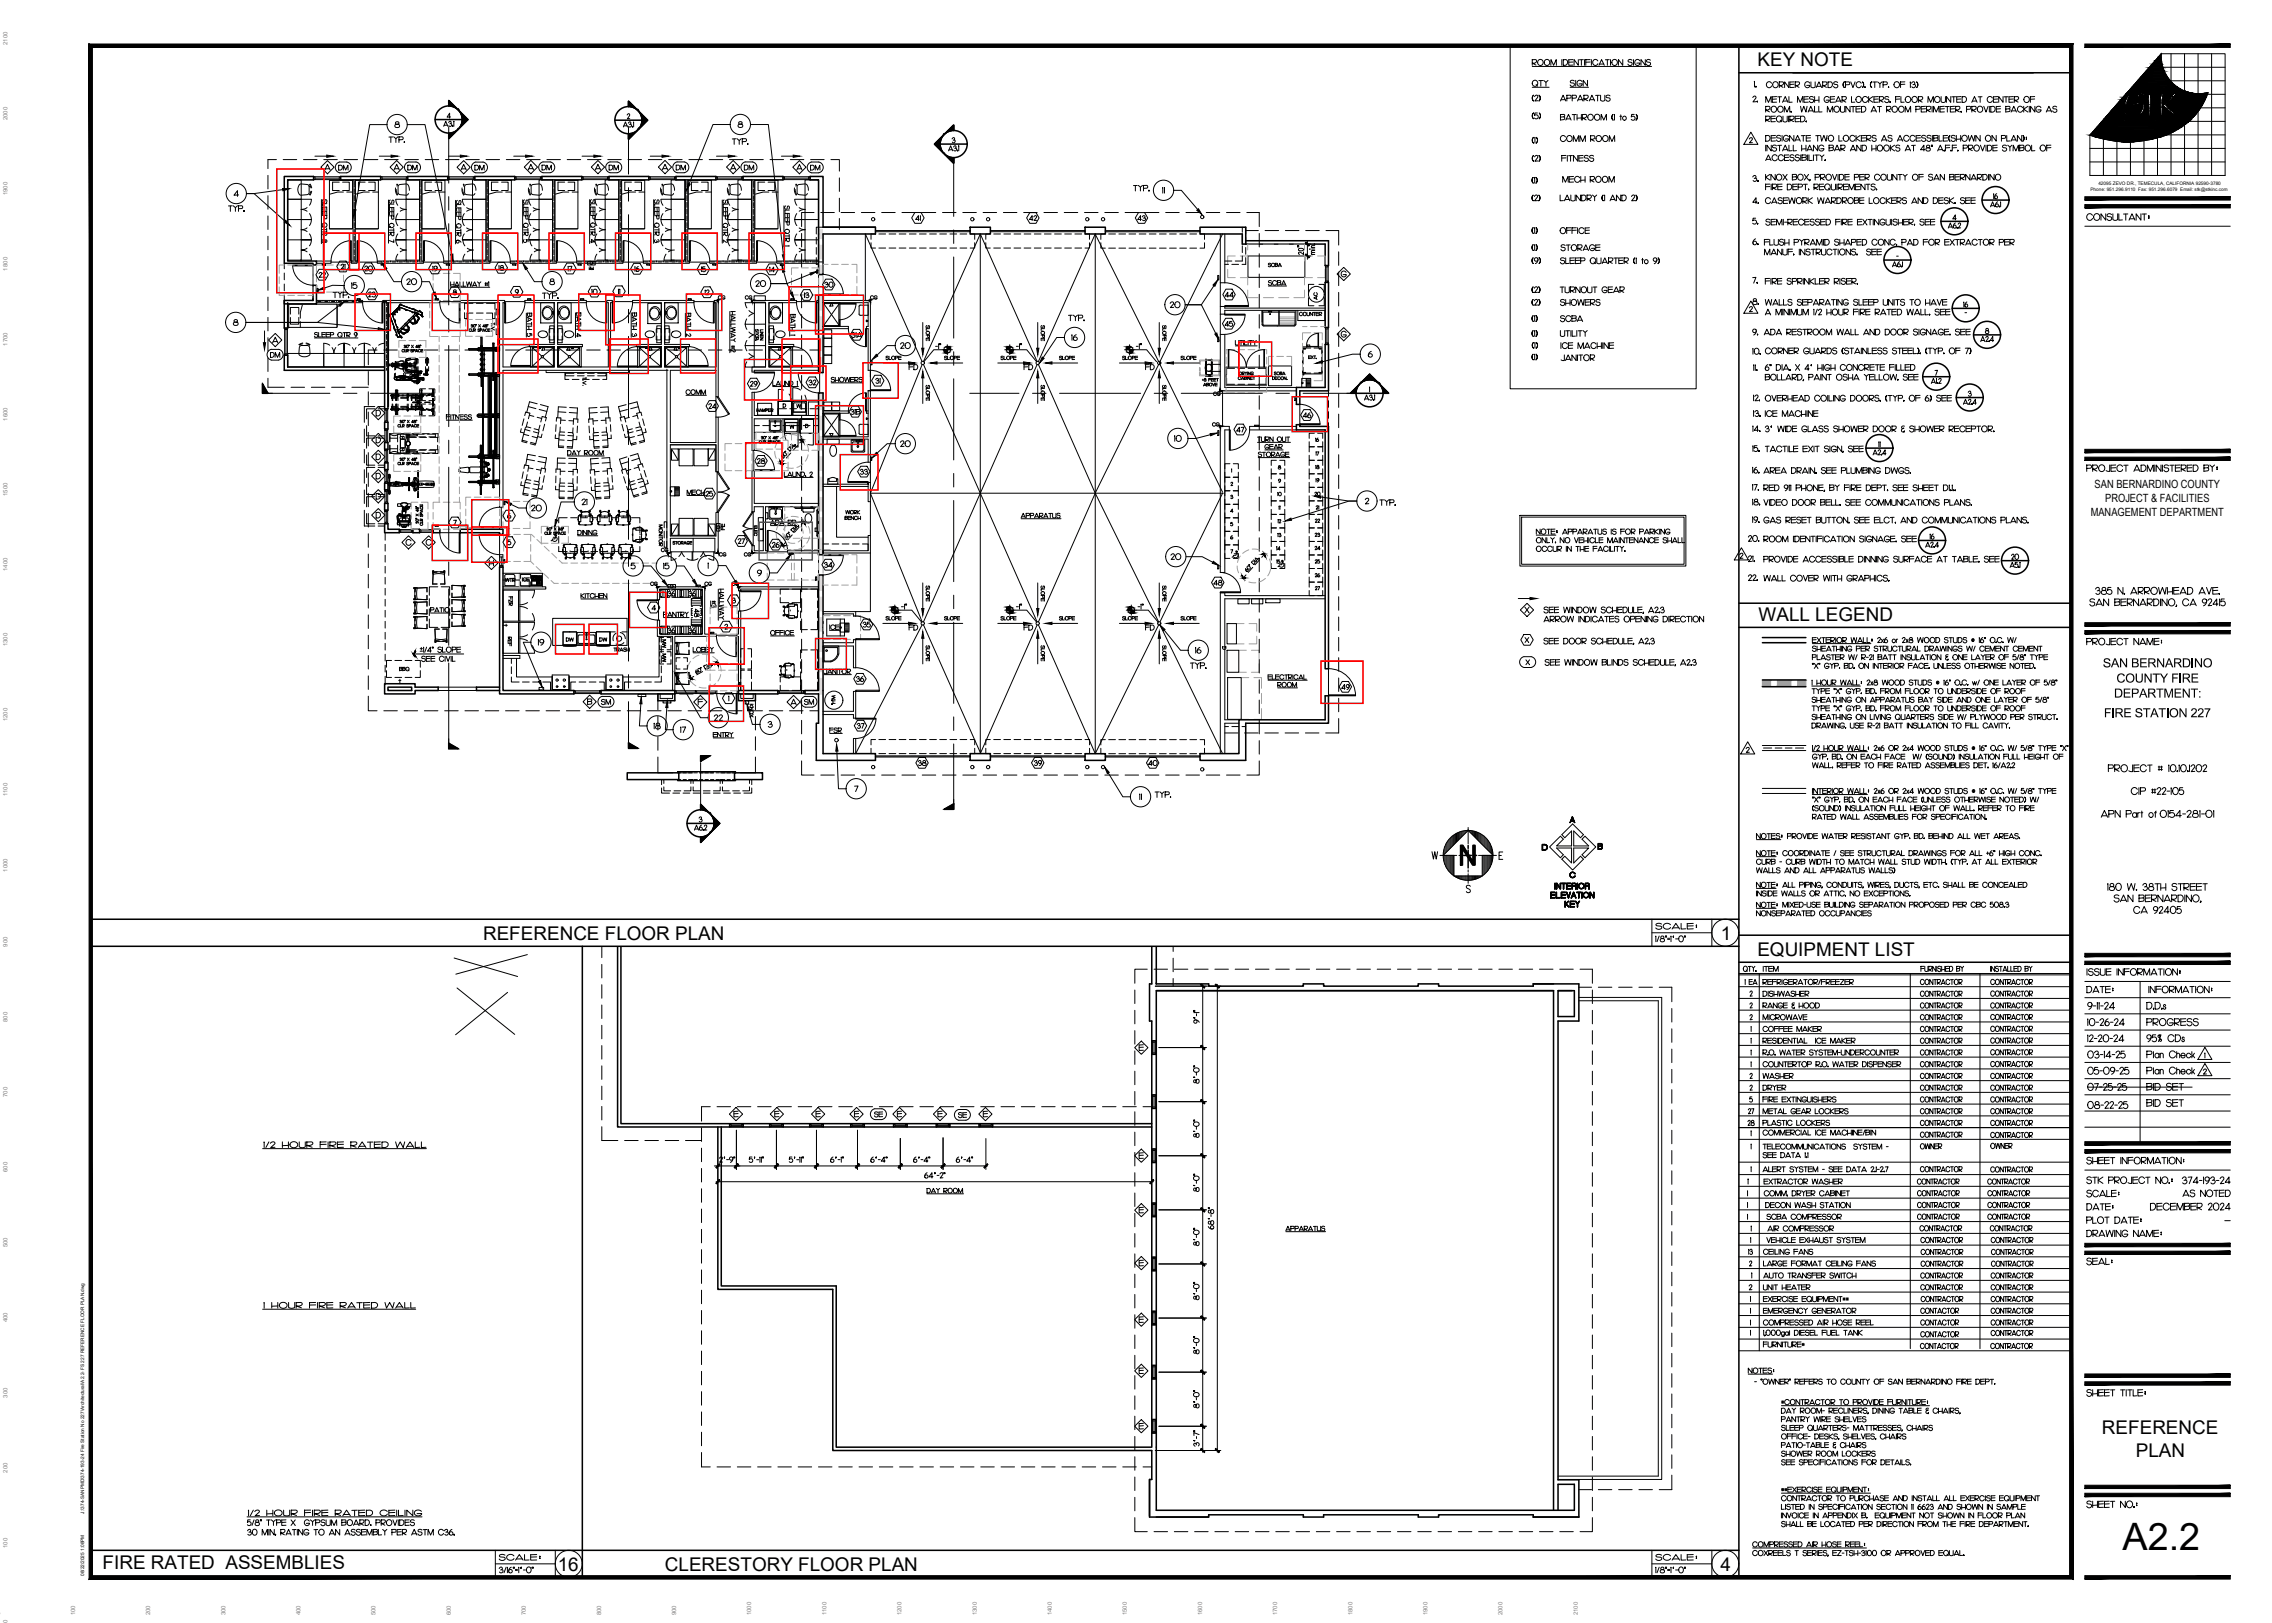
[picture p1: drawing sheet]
<svg xmlns="http://www.w3.org/2000/svg" width="1067mm" height="762mm" viewBox="0 0 1067 762" stroke-linecap="round" stroke-linejoin="round" font-family="sans-serif">
<defs><g id="words">
<text font-size="22.2" fill="#f00" x="208" y="156">J</text>
<text font-size="22.2" x="333" y="252">x</text>
<g font-size="20.5">
<text x="182" y="107">I</text>
<text x="171" y="247">le</text>
<text x="189" y="258">o\</text>
</g>
<text font-size="17.7" x="997" y="728">A2.2</text>
<g font-size="17.3" fill="#f00">
<text x="322" y="124">D</text>
<text x="387" y="154">XDE</text>
<text x="387" y="205">XNr</text>
</g>
<text font-size="17.3" x="685" y="407">N</text>
<text font-size="14.8" fill="#f00" x="171" y="152">V</text>
<text font-size="14.8" x="284" y="209">2 3</text>
<text font-size="13.1" fill="#f00" x="247" y="152">1 OOgg 00 B</text>
<text font-size="13.1" x="576" y="173">L</text>
<g font-size="12">
<text x="1034" y="49">r</text>
<text x="293" y="92">H</text>
<text x="305" y="92">o</text>
<text x="172" y="171">f</text>
<text x="366" y="192">o.pE</text>
<text x="579" y="227">2</text>
<text x="366" y="320">A</text>
<text x="533" y="596">ke</text>
<text x="533" y="673">ke</text>
</g>
<g font-size="12" fill="#9f9f9f">
<text x="199" y="176">7</text>
<text x="371" y="212">4-</text>
</g>
<text font-size="11.3" x="343" y="153">I</text>
<g font-size="9.9">
<text x="998" y="55">9 1 &lt;</text>
<text x="339" y="115">R</text>
<text x="136" y="149">m/</text>
<text x="390" y="193">n</text>
<text x="588" y="202">4</text>
<text x="202" y="213">• 1</text>
<text x="390" y="215">00</text>
<text x="172" y="219">L</text>
<text x="315" y="252">7</text>
<text x="575" y="262">73</text>
<text x="194" y="282">•IEI</text>
<text x="585" y="364">J</text>
<text x="742" y="462">1</text>
<text x="533" y="624">K</text>
<text x="329" y="689">L</text>
<text x="742" y="719">J</text>
</g>
<g font-size="9.9" fill="#9f9f9f">
<text x="575" y="181">E</text>
<text x="590" y="183">y</text>
<text x="376" y="250">10</text>
</g>
<g font-size="8.9">
<text x="825" y="31">KEY NOTE</text>
<text x="826" y="292">WALL LEGEND</text>
<text x="227" y="441">REFERENCE FLOOR PLAN</text>
<text x="808" y="441">1</text>
<text x="825" y="449">EQUIPMENT LIST</text>
<text x="987" y="673">REFERENCE</text>
<text x="1003" y="684">PLAN</text>
<text x="48" y="736">FIRE RATED ASSEMBLIES</text>
<text x="262" y="737">16</text>
<text x="312" y="737">CLERESTORY FLOOR PLAN</text>
<text x="808" y="737">4</text>
</g>
<text font-size="8.1" x="142" y="92">7</text>
<text font-size="8.1" fill="#9f9f9f" x="184" y="187">-herenel</text>
<text font-size="8" x="375" y="316">1</text>
<g font-size="7.8">
<text x="341" y="92">C</text>
<text x="307" y="103">4</text>
<text x="232" y="128">(18) 5</text>
<text x="355" y="160">85 joE</text>
<text x="615" y="213">H</text>
<text x="316" y="216">N</text>
<text x="236" y="245">(6)</text>
<text x="262" y="251">fe</text>
<text x="354" y="252">8</text>
<text x="236" y="257">(5)</text>
<text x="258" y="254">3</text>
<text x="235" y="267">P</text>
<text x="586" y="267">•0 L5</text>
<text x="304" y="288">(4)</text>
<text x="268" y="324">r</text>
<text x="293" y="325">T</text>
<text x="274" y="332">&lt;(SM)</text>
<text x="688" y="419">s</text>
</g>
<g font-size="7.8" fill="#9f9f9f">
<text x="332" y="216">Z</text>
<text x="354" y="219">(28)</text>
<text x="386" y="268">(34</text>
</g>
<g font-size="6.6">
<text x="979" y="557">STK PROJECT NO.:</text>
<text x="1024" y="557">374-193-24</text>
</g>
<g font-size="6.2">
<text x="343" y="69">TYP.</text>
<text x="354" y="136">20</text>
<text x="156" y="141">TYP.</text>
<text x="549" y="146">20</text>
<text x="822" y="144">8.</text>
<text x="274" y="160" transform="rotate(-90 274 160)">BATH 4</text>
<text x="551" y="208">10</text>
<text x="820" y="255">20.</text>
<text x="311" y="344" transform="rotate(-90 311 344)">18</text>
<text x="734" y="427">KEY</text>
<text x="776" y="437">SCALE:</text>
<text x="827" y="475">RANGE &amp; HOOD</text>
<text x="827" y="486">COFFEE MAKER</text>
<text x="827" y="530">PLASTIC LOCKERS</text>
<text x="827" y="557">EXTRACTOR WASHER</text>
<text x="829" y="574">SCBA COMPRESSOR</text>
<text x="234" y="734">SCALE:</text>
<text x="776" y="734">SCALE:</text>
</g>
<g font-size="6">
<text x="197" y="195">f</text>
<text x="249" y="281">7</text>
<text x="310" y="280">11361136</text>
<text x="349" y="309">l</text>
<text x="181" y="314">T—l</text>
<text x="988" y="313">SAN BERNARDINO</text>
<text x="348" y="319">A</text>
<text x="994" y="320">COUNTY FIRE</text>
<text x="993" y="328">DEPARTMENT:</text>
<text x="988" y="337">FIRE STATION 227</text>
<text x="318" y="367">I</text>
<text x="567" y="570">o</text>
<text x="821" y="627">I</text>
<text x="561" y="679">c</text>
</g>
<g font-size="5.7">
<text x="827" y="49" transform="rotate(-90 827 49)">2.</text>
<text x="182" y="68">TYP.</text>
<text x="158" y="81">DM</text>
<text x="190" y="81">DM</text>
<text x="222" y="81">DM</text>
<text x="254" y="81">DM</text>
<text x="285" y="81">DM</text>
<text x="316" y="81">DM</text>
<text x="349" y="81">DM</text>
<text x="380" y="81">DM</text>
<text x="827" y="86" transform="rotate(-90 827 86)">3.</text>
<text x="822" y="97">4.</text>
<text x="483" y="105">42</text>
<text x="533" y="105">43</text>
<text x="827" y="107" transform="rotate(-90 827 107)">5.</text>
<text x="149" y="132">22</text>
<text x="164" y="137">15</text>
<text x="386" y="136">30</text>
<text x="822" y="134">7.</text>
<text x="172" y="141">23</text>
<text x="277" y="139">10</text>
<text x="501" y="152">TYP.</text>
<text x="251" y="159" transform="rotate(-90 251 159)">BATH 5</text>
<text x="300" y="159" transform="rotate(-90 300 159)">BATH 3</text>
<text x="326" y="159" transform="rotate(-90 326 159)">BATH 2</text>
<text x="399" y="160">31A</text>
<text x="827" y="158" transform="rotate(-90 827 158)">9.</text>
<text x="480" y="175">FD</text>
<text x="537" y="175">FD</text>
<text x="351" y="183">29</text>
<text x="379" y="182">32</text>
<text x="399" y="196">31B</text>
<text x="580" y="204">47</text>
<text x="266" y="215">DAY ROOM</text>
<text x="355" y="219">28</text>
<text x="322" y="234">MECH</text>
<text x="272" y="238">21</text>
<text x="331" y="234">25</text>
<text x="362" y="258">26</text>
<text x="944" y="264">20</text>
<text x="386" y="268">34</text>
<text x="313" y="281">36</text>
<text x="322" y="281">36</text>
<text x="201" y="289">PATIO</text>
<text x="311" y="291">PANTRY</text>
<text x="313" y="298">36</text>
<text x="322" y="298">36</text>
<text x="389" y="297">ICE</text>
<text x="404" y="296">35</text>
<text x="426" y="297">FD</text>
<text x="480" y="297">FD</text>
<text x="537" y="297">FD</text>
<text x="386" y="318">JANITOR</text>
<text x="558" y="315">TYP.</text>
<text x="401" y="321">36</text>
<text x="282" y="332">SM</text>
<text x="377" y="332">SM</text>
<text x="401" y="343">37</text>
<text x="827" y="469">DISHWASHER</text>
<text x="827" y="480">MICROWAVE</text>
<text x="827" y="513">DRYER</text>
<text x="410" y="526">SE</text>
<text x="449" y="526">SE</text>
<text x="827" y="524">METAL GEAR LOCKERS</text>
<text x="828" y="563">COMM. DRYER CABINET</text>
<text x="827" y="607">UNIT HEATER</text>
</g>
<g font-size="5.7" fill="#9f9f9f">
<text x="361" y="248">ADA RR</text>
<text x="325" y="308">LOBBY</text>
</g>
<g font-size="5.3">
<text x="429" y="105">41</text>
<text x="827" y="116" transform="rotate(-90 827 116)">6.</text>
<text x="163" y="128" transform="rotate(-90 163 128)">21</text>
<text x="234" y="128">18</text>
<text x="361" y="129">14</text>
<text x="381" y="141" transform="rotate(-90 381 141)">13</text>
<text x="126" y="169">DM</text>
<text x="332" y="193">24</text>
<text x="984" y="229">SAN BERNARDINO COUNTY</text>
<text x="988" y="236">PROJECT &amp; FACILITIES</text>
<text x="982" y="242">MANAGEMENT DEPARTMENT</text>
<text x="569" y="276">48</text>
<text x="329" y="291" transform="rotate(-90 329 291)">48</text>
<text x="629" y="325">49</text>
<text x="827" y="457">ITEM</text>
<text x="980" y="512">07-25-25</text>
</g>
<g font-size="4.9">
<text x="301" y="129" transform="rotate(-90 301 129)">16</text>
<text x="334" y="140" transform="rotate(-90 334 140)">12</text>
<text x="337" y="142">CG</text>
<text x="408" y="142">CG</text>
<text x="442" y="170">SLOPE</text>
<text x="469" y="170">SLOPE</text>
<text x="526" y="170">SLOPE</text>
<text x="569" y="187">CG</text>
<text x="370" y="202">W</text>
<text x="616" y="234">20</text>
<text x="341" y="250" transform="rotate(-90 341 250)">FE</text>
<text x="617" y="247">22</text>
<text x="599" y="253">13</text>
<text x="617" y="253">23</text>
<text x="310" y="260">CG</text>
<text x="337" y="262">CG</text>
<text x="617" y="259">24</text>
<text x="617" y="266">25</text>
<text x="236" y="274">WTR</text>
<text x="244" y="274">ICE</text>
<text x="304" y="276">CG</text>
<text x="330" y="276">CG</text>
<text x="343" y="276">CG</text>
<text x="617" y="278">27</text>
<text x="265" y="302">DW</text>
<text x="281" y="302">DW</text>
<text x="314" y="305" transform="rotate(-90 314 305)">MW</text>
<text x="314" y="312" transform="rotate(-90 314 312)">MW</text>
<text x="355" y="338" transform="rotate(-90 355 338)">KNOX</text>
</g>
<g font-size="4.6">
<text x="248" y="92">4</text>
<text x="936" y="94">6</text>
<text x="308" y="98">2V</text>
<text x="980" y="104">CONSULTANT'</text>
<text x="307" y="111">7</text>
<text x="544" y="110" transform="rotate(90 544 110)">I</text>
<text x="549" y="110" transform="rotate(90 549 110)">I</text>
<text x="554" y="110" transform="rotate(90 554 110)">I</text>
<text x="558" y="110" transform="rotate(90 558 110)">I</text>
<text x="413" y="116" transform="rotate(90 413 116)">I</text>
<text x="417" y="116" transform="rotate(90 417 116)">I</text>
<text x="422" y="116" transform="rotate(90 422 116)">I</text>
<text x="427" y="116" transform="rotate(90 427 116)">I</text>
<text x="544" y="116" transform="rotate(90 544 116)">I</text>
<text x="549" y="116" transform="rotate(90 549 116)">I</text>
<text x="554" y="116" transform="rotate(90 554 116)">I</text>
<text x="558" y="116" transform="rotate(90 558 116)">I</text>
<text x="185" y="122">L</text>
<text x="232" y="149">T</text>
<text x="922" y="145">6</text>
<text x="322" y="155">T</text>
<text x="477" y="164">-r</text>
<text x="533" y="164">-r</text>
<text x="426" y="174">FD</text>
<text x="924" y="187">3</text>
<text x="980" y="222">PROJECT ADMINISTERED BY'</text>
<text x="191" y="228">I</text>
<text x="195" y="247">88</text>
<text x="292" y="246">1</text>
<text x="338" y="249">L</text>
<text x="312" y="253">I</text>
<text x="229" y="266">H</text>
<text x="984" y="279">385 N. ARROWHEAD AVE.</text>
<text x="202" y="284">I</text>
<text x="334" y="286">S</text>
<text x="981" y="285">SAN BERNARDINO, CA 92415</text>
<text x="249" y="296">7</text>
<text x="389" y="297">ICEE</text>
<text x="980" y="303">PROJECT NAME'</text>
<text x="310" y="316">I</text>
<text x="327" y="316">6</text>
<text x="181" y="318">1_____I</text>
<text x="352" y="324">I</text>
<text x="539" y="360">40</text>
<text x="990" y="362">PROJECT « 10.10.1202</text>
<text x="1001" y="373">CIP #22-105</text>
<text x="986" y="384">APN Part of 0154-281-01</text>
<text x="672" y="404">W</text>
<text x="704" y="404">E</text>
<text x="990" y="418">180 W. 38TH STREET</text>
<text x="992" y="424">SAN BERNARDINO,</text>
<text x="1003" y="429">CA 92405</text>
<text x="980" y="458">ISSUE INFORMATION'</text>
<text x="550" y="463">I</text>
<text x="980" y="466">DATE'</text>
<text x="1009" y="466">INFORMATION'</text>
<text x="980" y="474">9-11-24</text>
<text x="1008" y="474">D.D.s</text>
<text x="980" y="482">10-26-24</text>
<text x="1008" y="482">PROGRESS</text>
<text x="980" y="489">12-20-24</text>
<text x="1008" y="489">95% CDs</text>
<text x="980" y="497">03-14-25</text>
<text x="1008" y="497">Plan Check A</text>
<text x="980" y="505">05-09-25</text>
<text x="1008" y="504">Plan Check /2</text>
<text x="1008" y="512">BID SET</text>
<text x="980" y="521">08-22-25</text>
<text x="1008" y="520">BID SET</text>
<text x="935" y="551">CONTRACTOR</text>
<text x="980" y="547">SHEET INFORMATION'</text>
<text x="900" y="556">CONTRACTOR</text>
<text x="933" y="556">CONTRACTOR</text>
<text x="900" y="562">CONTRACTOR</text>
<text x="933" y="562">CONTRACTOR</text>
<text x="980" y="562">SCALE'</text>
<text x="1024" y="562">AS NOTED</text>
<text x="900" y="567">CONTRACTOR</text>
<text x="933" y="567">CONTRACTOR</text>
<text x="980" y="568">DATE'</text>
<text x="1010" y="568">DECEMBER 2024</text>
<text x="535" y="570">E</text>
<text x="900" y="573">CONTRACTOR</text>
<text x="933" y="573">CONTRACTOR</text>
<text x="980" y="575">PLOT DATE'</text>
<text x="901" y="578">CONTRACTOR</text>
<text x="934" y="578">CONTRACTOR</text>
<text x="980" y="581">DRAWING NAME'</text>
<text x="902" y="584">CONTRACTOR</text>
<text x="935" y="584">CONTRACTOR</text>
<text x="902" y="589">CONTRACTOR</text>
<text x="935" y="589">CONTRACTOR</text>
<text x="980" y="594">SEAL'</text>
<text x="902" y="595">CONTRACTOR</text>
<text x="935" y="595">CONTRACTOR</text>
<text x="902" y="600">CONTRACTOR</text>
<text x="902" y="606">CONTRACTOR</text>
<text x="935" y="600">CONTRACTOR</text>
<text x="935" y="606">CONTRACTOR</text>
<text x="902" y="611">CONTRACTOR</text>
<text x="935" y="611">CONTRACTOR</text>
<text x="902" y="617">CONTACTOR</text>
<text x="935" y="617">CONTRACTOR</text>
<text x="902" y="622">CONTACTOR</text>
<text x="935" y="622">CONTRACTOR</text>
<text x="902" y="628">CONTACTOR</text>
<text x="935" y="627">CONTRACTOR</text>
<text x="902" y="633">CONTACTOR</text>
<text x="535" y="646">E</text>
<text x="980" y="656">SHEET TITLE'</text>
<text x="980" y="708">SHEET NO.'</text>
</g>
<g font-size="4.6" fill="#9f9f9f">
<text x="231" y="153">1</text>
<text x="361" y="250">— 1.0%</text>
</g>
<g font-size="4.4">
<text x="373" y="193">W</text>
<text x="621" y="208" transform="rotate(-90 621 208)">16</text>
<text x="617" y="215">17</text>
<text x="621" y="221" transform="rotate(-90 621 221)">18</text>
<text x="621" y="228" transform="rotate(-90 621 228)">19</text>
<text x="599" y="234">10</text>
<text x="617" y="240">21</text>
<text x="602" y="260" transform="rotate(-90 602 260)">14</text>
<text x="602" y="266" transform="rotate(-90 602 266)">15</text>
<text x="617" y="272">26</text>
<text x="242" y="285" transform="rotate(-90 242 285)">FZR</text>
</g>
<g font-size="4.2">
<text x="719" y="56">(5)</text>
<text x="733" y="57">BATHROOM (1 to 5)</text>
<text x="185" y="60">8</text>
<text x="346" y="60">8</text>
<text x="719" y="67">(1)</text>
<text x="732" y="67">COMM ROOM</text>
<text x="819" y="67">A DESIGNATE TWO LOCKERS AS ACCESSIBLE(SHOWN ON PLAN):</text>
<text x="829" y="71">INSTALL HANG BAR AND HOOKS AT 48’ A.F.F. PROVIDE SYMBOL OF</text>
<text x="719" y="76">(2)</text>
<text x="733" y="76">FITNESS</text>
<text x="829" y="76">ACCESSIBILITY.</text>
<text x="719" y="86">(1)</text>
<text x="734" y="86">MECH ROOM</text>
<text x="829" y="89">FIRE DEPT. REQUIREMENTS.</text>
<text x="110" y="92">4</text>
<text x="823" y="96">4. CASEWORK WARDROBE LOCKERS AND DESK. SEE</text>
<text x="107" y="99">TYP.</text>
<text x="143" y="96">7</text>
<text x="733" y="118">STORAGE</text>
<text x="823" y="115">6. FLUSH PYRAMID SHAPED CONC. PAD FOR EXTRACTOR PER</text>
<text x="828" y="120">MANUF. INSTRUCTIONS. SEE A</text>
<text x="274" y="125">==r</text>
<text x="342" y="122">I</text>
<text x="733" y="124">SLEEP QUARTER (1 to 9)</text>
<text x="329" y="128">15</text>
<text x="258" y="134">8</text>
<text x="732" y="138">TURNOUT GEAR</text>
<text x="213" y="139">8</text>
<text x="732" y="144">SHOWERS</text>
<text x="350" y="145">V</text>
<text x="109" y="153">8</text>
<text x="575" y="153">45</text>
<text x="343" y="156">5</text>
<text x="732" y="158">UTILITY</text>
<text x="733" y="164">ICE MACHINE</text>
<text x="733" y="169">JANITOR</text>
<text x="821" y="174">II. 6&quot; DIA. X 4' HIGH CONCRETE FILLED</text>
<text x="823" y="179">BOLLARD, PAINT OSHA YELLOW. SEE</text>
<text x="366" y="219">v</text>
<text x="192" y="230">a</text>
<text x="196" y="234">l</text>
<text x="823" y="231">17. RED 9II PHONE, BY FIRE DEPT. SEE SHEET DLL.</text>
<text x="195" y="240">wb</text>
<text x="823" y="237">18. VIDEO DOOR BELL. SEE COMMUNICATIONS PLANS.</text>
<text x="310" y="248">gl</text>
<text x="296" y="267">5</text>
<text x="311" y="267">15</text>
<text x="817" y="264">2l. PROVIDE ACCESSIBLE DINNING SURFACE AT TABLE. SEE (20</text>
<text x="938" y="267">\. A5.I</text>
<text x="583" y="272">v</text>
<text x="614" y="280">1</text>
<text x="714" y="303">(x) SEE DOOR SCHEDULE, A2.3</text>
<text x="851" y="302">EXTERIOR WALL' 2x6 or 2x8 WOOD STUDS • 16’ O.C. W/</text>
<text x="194" y="309">4</text>
<text x="310" y="311">fj</text>
<text x="311" y="309">gl</text>
<text x="516" y="353">1</text>
<text x="851" y="353">|/2 HOUR WALL' 2x6 OR 2x4 WOOD STUDS • I6‘ O.C. W/ 5/8' TYPE &quot;X&quot;</text>
<text x="431" y="359">38</text>
<text x="560" y="504">b</text>
<text x="821" y="507">2</text>
<text x="821" y="512">2</text>
<text x="821" y="518">5</text>
<text x="821" y="523">27</text>
<text x="560" y="529">b</text>
<text x="821" y="529">28</text>
<text x="124" y="539">1/2 HOUR FIRE RATED WALL</text>
<text x="352" y="546">5’-II&quot;</text>
<text x="390" y="546">6'-r</text>
<text x="560" y="554">b</text>
<text x="560" y="580">b</text>
<text x="560" y="605">b</text>
<text x="560" y="631">b</text>
<text x="560" y="656">b</text>
<text x="777" y="733">SCALE'</text>
<text x="234" y="739">3/l6&quot;=r-0</text>
<text x="777" y="739">l/8'=r-0’</text>
</g>
<text font-size="4.2" fill="#9f9f9f" x="317" y="306">E LOBBY</text>
<g font-size="4">
<text x="826" y="42" transform="rotate(-90 826 42)">1.</text>
<text x="603" y="247" transform="rotate(-90 603 247)">12</text>
</g>
<g font-size="3.5">
<text x="719" y="31">ROOM IDENTIFICATION SIGNS</text>
<text x="719" y="41">QTY</text>
<text x="737" y="41">SIGN</text>
<text x="824" y="41">I. CORNER GUARDS (PVC). (TYP. OF 13)</text>
<text x="719" y="48">(2)</text>
<text x="733" y="48">APPARATUS</text>
<text x="823" y="48">2. METAL MESH GEAR LOCKERS. FLOOR MOUNTED AT CENTER OF</text>
<text x="829" y="53">ROOM. WALL MOUNTED AT ROOM PERIMETER. PROVIDE BACKING AS</text>
<text x="209" y="60">A3.</text>
<text x="210" y="56">4</text>
<text x="293" y="60">A3.I</text>
<text x="294" y="56">2</text>
<text x="829" y="57">REQUIRED.</text>
<text x="445" y="71">A3.I</text>
<text x="532" y="90">TYP.</text>
<text x="823" y="85">3. KNOX BOX, PROVIDE PER COUNTY OF SAN BERNARDINO</text>
<text x="546" y="91">II</text>
<text x="719" y="94">(2)</text>
<text x="732" y="94">LAUNDRY (I AND 2)</text>
<text x="142" y="99">&lt;</text>
<text x="246" y="97">(</text>
<text x="313" y="99">&gt;</text>
<text x="368" y="97" transform="rotate(90 368 97)">SLEEP QTR I</text>
<text x="378" y="99" transform="rotate(-90 378 99)">Y</text>
<text x="934" y="97">A6.I</text>
<text x="246" y="107">O</text>
<text x="277" y="107">O</text>
<text x="339" y="107">O</text>
<text x="483" y="104">42</text>
<text x="823" y="106">5. SEMI-RECESSED FIRE EXTINGUISHER. SEE</text>
<text x="915" y="107">A6.2</text>
<text x="917" y="103">4</text>
<text x="142" y="109">&lt;</text>
<text x="313" y="109">&gt;</text>
<text x="462" y="112">T</text>
<text x="563" y="113">7</text>
<text x="719" y="110">(I)</text>
<text x="732" y="110">OFFICE</text>
<text x="142" y="118">&lt;</text>
<text x="217" y="115">(</text>
<text x="248" y="115">(</text>
<text x="277" y="115">%</text>
<text x="378" y="118" transform="rotate(-90 378 118)">Y—V</text>
<text x="563" y="117">J</text>
<text x="719" y="118">(1)</text>
<text x="145" y="123">)</text>
<text x="217" y="122">L</text>
<text x="249" y="122">L</text>
<text x="312" y="122">L</text>
<text x="384" y="122" transform="rotate(90 384 122)">I</text>
<text x="719" y="124">(9)</text>
<text x="888" y="126">A6.I</text>
<text x="171" y="127">20</text>
<text x="203" y="128">19</text>
<text x="267" y="128">17</text>
<text x="191" y="134">20</text>
<text x="216" y="135">LLWAY #</text>
<text x="387" y="135">30</text>
<text x="595" y="134">SCBA</text>
<text x="719" y="138">(2)</text>
<text x="823" y="134">7. FIRE SPRINKLER RISER.</text>
<text x="173" y="140">23</text>
<text x="242" y="138">9</text>
<text x="255" y="140">TYP.</text>
<text x="575" y="140">44J</text>
<text x="617" y="141">&lt;</text>
<text x="719" y="144">(2)</text>
<text x="827" y="144">WALLS</text>
<text x="842" y="144">SEPARATING</text>
<text x="868" y="144">SLEEP</text>
<text x="883" y="144">UNITS</text>
<text x="897" y="144">TO</text>
<text x="905" y="144">HAVE</text>
<text x="218" y="150">LL</text>
<text x="819" y="148">/2 A MINIMUM 1/2 HOUR FIRE RATED WALL. SEE</text>
<text x="248" y="155">THHI 1 E • 1</text>
<text x="371" y="152">&gt;</text>
<text x="719" y="151">(I)</text>
<text x="733" y="151">SCBA</text>
<text x="147" y="158">SLEEP QTR 9</text>
<text x="233" y="157">L</text>
<text x="271" y="158">—</text>
<text x="343" y="159">J</text>
<text x="355" y="157">9</text>
<text x="401" y="159">1</text>
<text x="503" y="160">16</text>
<text x="719" y="158">(I)</text>
<text x="823" y="157">9. ADA RESTROOM WALL AND DOOR SIGNAGE. SEE</text>
<text x="930" y="161">A2.4</text>
<text x="932" y="157">8</text>
<text x="127" y="168">DM</text>
<text x="156" y="166">Y</text>
<text x="165" y="166">Y</text>
<text x="423" y="164">20</text>
<text x="580" y="162">UTILITY</text>
<text x="642" y="168">6</text>
<text x="719" y="164">(1)</text>
<text x="823" y="166">IO. CORNER GUARDS (STAINLESS STEEL). (TYP. OF 7)</text>
<text x="538" y="174">FD</text>
<text x="719" y="169">(1)</text>
<text x="390" y="179">SHOWERS</text>
<text x="908" y="176">7</text>
<text x="322" y="185">COMM</text>
<text x="411" y="180">31</text>
<text x="489" y="182">()</text>
<text x="546" y="182">()</text>
<text x="643" y="184">1</text>
<text x="907" y="180">AI.2</text>
<text x="184" y="188">f =n Td____ n</text>
<text x="641" y="188">A3.I</text>
<text x="823" y="189">12. OVERHEAD COILING DOORS. (TYP. OF 6) SEE</text>
<text x="922" y="190">A2.4</text>
<text x="201" y="192">=</text>
<text x="209" y="197">FITNESS</text>
<text x="612" y="196">46</text>
<text x="823" y="196">13. ICE MACHINE</text>
<text x="569" y="201">CG</text>
<text x="580" y="203">47</text>
<text x="823" y="203">14. 3' WIDE GLASS SHOWER DOOR £ SHOWER RECEPTOR.</text>
<text x="277" y="206">L</text>
<text x="423" y="210">20</text>
<text x="572" y="205">D</text>
<text x="590" y="207">TURNOUT</text>
<text x="882" y="210">II</text>
<text x="266" y="214">DAY ROOM</text>
<text x="591" y="211">I GEAR</text>
<text x="593" y="215">TORAGE</text>
<text x="823" y="212">15. TACTILE EXIT SIGN, SEE</text>
<text x="879" y="214">A2.4</text>
<text x="597" y="219">—</text>
<text x="615" y="219">—</text>
<text x="196" y="224">1</text>
<text x="404" y="223">33</text>
<text x="615" y="225">—</text>
<text x="823" y="222">16. AREA DRAIN. SEE PLUMBING DWGS.</text>
<text x="579" y="233">H</text>
<text x="579" y="240">H</text>
<text x="641" y="237">2 )TYP.</text>
<text x="249" y="240">20</text>
<text x="356" y="244">— ]</text>
<text x="479" y="243">APPARATUS</text>
<text x="823" y="246">19. GAS RESET BUTTON. SEE ELCT. AND COMMUNICATIONS PLANS.</text>
<text x="213" y="247">7</text>
<text x="271" y="251">DINING</text>
<text x="362" y="246">ADA RR</text>
<text x="579" y="246">H</text>
<text x="721" y="251">NOTE' APPARATUS IS FOR PARKING</text>
<text x="346" y="256">27</text>
<text x="362" y="257">26</text>
<text x="721" y="255">ONLY, NO VEHICLE MAINTENANCE SHALL</text>
<text x="821" y="255">20. ROOM IDENTIFICATION SIGNAGE. SEE</text>
<text x="904" y="257">A2.4</text>
<text x="906" y="253">16</text>
<text x="721" y="259">OCCUR IN THE FACILITY.</text>
<text x="332" y="267">1</text>
<text x="585" y="269">&amp;</text>
<text x="355" y="271">9</text>
<text x="821" y="273">22. WALL COVER WITH GRAPHICS.</text>
<text x="273" y="281">KITCHEN</text>
<text x="202" y="288">PATIC</text>
<text x="366" y="283">I____1</text>
<text x="714" y="288">&lt;X&gt; SEE WINDOW SCHEDULE, A2.3</text>
<text x="338" y="289">&gt;</text>
<text x="419" y="289">&amp;</text>
<text x="473" y="289">&amp;</text>
<text x="530" y="289">&amp;</text>
<text x="729" y="292">ARROW INDICATES OPENING DIRECTION</text>
<text x="311" y="297">11</text>
<text x="340" y="296">2</text>
<text x="362" y="298">OFFICE T.</text>
<text x="405" y="295">35</text>
<text x="481" y="296">FD</text>
<text x="538" y="296">FD</text>
<text x="253" y="303">19</text>
<text x="851" y="306">SHEATHING PER STRUCTURAL DRAWINGS W/ CEMENT CEMENT</text>
<text x="197" y="306">±1/4' SLOPE</text>
<text x="197" y="311">.SEE CIVIL</text>
<text x="561" y="307">16</text>
<text x="851" y="310">PLASTER W/ R-2I BATT INSULATION S ONE LAYER OF 5/8’ TYPE</text>
<text x="714" y="313">(X) SEE WINDOW BLINDS SCHEDULE, A2.3</text>
<text x="851" y="314">&quot;X&quot; GYP. BD. ON INTERIOR FACE. UNLESS OTHERWISE NOTED.</text>
<text x="187" y="321">+</text>
<text x="594" y="319">ELECTRICAL</text>
<text x="599" y="323">ROOM</text>
<text x="851" y="322">I HOUR WALL' 2x8 WOOD STUDS • I6 O.C. w/ ONE LAYER OF 5/8’</text>
<text x="851" y="326">TYPE ’X’ GYP. BD. FROM FLOOR TO UNDERSIDE OF ROOF</text>
<text x="851" y="330">SHEATHING ON APPARATUS BAY SIDE AND ONE LAYER OF 5/8’</text>
<text x="378" y="331">SM</text>
<text x="851" y="334">TYPE &quot;X&quot; GYP. BD. FROM FLOOR TO UNDERSIDE OF ROOF</text>
<text x="335" y="338">22</text>
<text x="360" y="342">3</text>
<text x="851" y="338">SHEATHING ON LIVING QUARTERS SIDE W/ PLYWOOD PER STRUCT.</text>
<text x="307" y="342">|</text>
<text x="319" y="344">17</text>
<text x="335" y="346">ENTRY</text>
<text x="389" y="344">FSR</text>
<text x="851" y="342">DRAWING. USE R-2I BATT INSULATION TO FILL CAVITY.</text>
<text x="409" y="350">1</text>
<text x="820" y="353">2</text>
<text x="485" y="360">39</text>
<text x="851" y="357">GYP. BD. ON EACH FACE W/ (SOUND) INSULATION FULL HEIGHT OF</text>
<text x="851" y="361">WALL. REFER TO FIRE RATED ASSEMBLIES DET. I6/A2.2</text>
<text x="401" y="372">7</text>
<text x="535" y="376">II</text>
<text x="542" y="375">TYP.</text>
<text x="851" y="377">&quot;X&quot; GYP. BD. ON EACH FACE (UNLESS OTHERWISE NOTED) W/</text>
<text x="852" y="373">NTERIOR WALL' 2x6 OR 2x4 WOOD STUDS • 16&quot; O.C. W/ 5/8&quot; TYPE</text>
<text x="851" y="381">(SOUND) INSULATION FULL HEIGHT OF WALL. REFER TO FIRE</text>
<text x="326" y="390">A6.2</text>
<text x="328" y="386">3</text>
<text x="737" y="386">A</text>
<text x="851" y="385">RATED WALL ASSEMBLIES FOR SPECIFICATION.</text>
<text x="824" y="394">NOTES' PROVIDE WATER RESISTANT GYP. BD. BEHIND ALL WET AREAS.</text>
<text x="724" y="399">D</text>
<text x="750" y="399">B</text>
<text x="824" y="402">NOTE' COORDINATE / SEE STRUCTURAL DRAWINGS FOR ALL +6&quot; HIGH CONC.</text>
<text x="825" y="406">CURB - CURB WIDTH TO MATCH WALL STUD WIDTH. (TYP. AT ALL EXTERIOR</text>
<text x="737" y="412">C</text>
<text x="825" y="410">WALLS AND ALL APPARATUS WALLS)</text>
<text x="730" y="417">INTERIOR</text>
<text x="824" y="417">NOTE' ALL PIPING, CONDUITS, WIRES, DUCTS, ETC. SHALL BE CONCEALED</text>
<text x="728" y="422">ELEVATION</text>
<text x="825" y="421">INSIDE WALLS OR ATTIC. NO EXCEPTIONS.</text>
<text x="735" y="426">KEY</text>
<text x="824" y="426">NOTE' MIXED-USE BUILDING SEPARATION PROPOSED PER CBC 508.3</text>
<text x="825" y="430">NONSEPARATED OCCUPANCIES</text>
<text x="777" y="436">SCALE'</text>
<text x="777" y="442">l/8&quot;=l'-0’</text>
<text x="818" y="456">QTY. ITEM</text>
<text x="902" y="456">FURNISHED BY</text>
<text x="934" y="456">INSTALLED BY</text>
<text x="819" y="462">I EA</text>
<text x="821" y="468">2</text>
<text x="828" y="462">REFRIGERATOR/FREEZER__________</text>
<text x="902" y="463">CONTRACTOR</text>
<text x="935" y="462">CONTRACTOR</text>
<text x="935" y="468">CONTRACTOR</text>
<text x="821" y="473">2</text>
<text x="902" y="468">CONTRACTOR</text>
<text x="902" y="474">CONTRACTOR</text>
<text x="935" y="474">CONTRACTOR</text>
<text x="821" y="479">2</text>
<text x="902" y="479">CONTRACTOR</text>
<text x="935" y="479">CONTRACTOR</text>
<text x="822" y="484">I</text>
<text x="902" y="485">CONTRACTOR</text>
<text x="935" y="484">CONTRACTOR</text>
<text x="822" y="490">I</text>
<text x="828" y="490">RESIDENTIAL ICE MAKER</text>
<text x="902" y="490">CONTRACTOR</text>
<text x="935" y="490">CONTRACTOR</text>
<text x="535" y="494">E</text>
<text x="822" y="495">I</text>
<text x="828" y="495">R.O. WATER SYSTEM-UNDERCOUNTER</text>
<text x="902" y="496">CONTRACTOR</text>
<text x="935" y="495">CONTRACTOR</text>
<text x="822" y="501">I</text>
<text x="828" y="501">COUNTERTOP R.O. WATER DISPENSER</text>
<text x="902" y="501">CONTRACTOR</text>
<text x="935" y="501">CONTRACTOR</text>
<text x="828" y="507">WASHER</text>
<text x="902" y="507">CONTRACTOR</text>
<text x="935" y="507">CONTRACTOR</text>
<text x="902" y="512">CONTRACTOR</text>
<text x="935" y="512">CONTRACTOR</text>
<text x="828" y="518">FIRE EXTINGUISHERS______________</text>
<text x="902" y="518">CONTRACTOR</text>
<text x="935" y="518">CONTRACTOR</text>
<text x="364" y="524">E</text>
<text x="902" y="523">CONTRACTOR</text>
<text x="935" y="523">CONTRACTOR</text>
<text x="822" y="533">I</text>
<text x="828" y="533">COMMERCIAL ICE MACHINE/BIN</text>
<text x="902" y="529">CONTRACTOR</text>
<text x="935" y="529">CONTRACTOR</text>
<text x="560" y="534">co</text>
<text x="822" y="540">I</text>
<text x="828" y="540">TELECOMMUNICATIONS SYSTEM -</text>
<text x="902" y="534">CONTRACTOR</text>
<text x="902" y="540">OWNER</text>
<text x="935" y="534">CONTRACTOR</text>
<text x="935" y="539">OWNER</text>
<text x="370" y="546">5’-H’</text>
<text x="409" y="546">6’-4&quot;</text>
<text x="429" y="546">6‘-4&quot;</text>
<text x="449" y="546">6‘-4&quot;</text>
<text x="828" y="544">SEE DATA I.I</text>
<text x="822" y="550">I</text>
<text x="828" y="550">ALERT SYSTEM - SEE DATA 2.I-2.7</text>
<text x="902" y="550">CONTRACTOR</text>
<text x="434" y="553">64’-2&quot;</text>
<text x="821" y="556">I</text>
<text x="828" y="556">EXTRACTOR</text>
<text x="435" y="560">DAY ROOM</text>
<text x="560" y="560">co</text>
<text x="820" y="562">I</text>
<text x="828" y="562">COMM.</text>
<text x="850" y="562">DRYER</text>
<text x="820" y="567">I</text>
<text x="829" y="567">DECON</text>
<text x="851" y="567">WASH</text>
<text x="567" y="575">co</text>
<text x="820" y="573">I</text>
<text x="829" y="573">SCBA</text>
<text x="604" y="578">APPARATUS</text>
<text x="822" y="578">I</text>
<text x="830" y="578">AIR COMPRESSOR</text>
<text x="560" y="585">co</text>
<text x="822" y="584">I</text>
<text x="829" y="584">VEHICLE EXHAUST SYSTEM</text>
<text x="821" y="589">13</text>
<text x="828" y="589">CEILING FANS</text>
<text x="821" y="595">2</text>
<text x="828" y="595">LARGE FORMAT CEILING FANS</text>
<text x="821" y="606">2</text>
<text x="822" y="600">I</text>
<text x="828" y="600">AUTO TRANSFER SWITCH_______</text>
<text x="560" y="610">co</text>
<text x="822" y="611">I</text>
<text x="828" y="611">EXERCISE EQUIPMENT**________</text>
<text x="124" y="614">I HOUR FIRE RATED WALL</text>
<text x="822" y="617">I</text>
<text x="828" y="617">EMERGENCY GENERATOR</text>
<text x="822" y="622">I</text>
<text x="828" y="622">COMPRESSED AIR HOSE REEL</text>
<text x="828" y="627">l,000gal DIESEL FUEL TANK</text>
<text x="560" y="636">co</text>
<text x="828" y="633">FURNITURE*</text>
<text x="935" y="633">CONTRACTOR</text>
<text x="821" y="645">NOTES'</text>
<text x="824" y="650">- ‘OWNER REFERS TO COUNTY OF SAN BERNARDINO FIRE DEPT.</text>
<text x="837" y="660">*CONTRACTOR TO PROVIDE FURNITURE'</text>
<text x="560" y="661">co</text>
<text x="836" y="664">DAY ROOM- RECLINERS, DINING TABLE &amp; CHAIRS,</text>
<text x="836" y="668">PANTRY WIRE SHELVES</text>
<text x="836" y="672">SLEEP QUARTERS- MATTRESSES, CHAIRS</text>
<text x="836" y="676">OFFICE- DESKS, SHELVES, CHAIRS</text>
<text x="836" y="680">PATIO-TABLE &amp; CHAIRS</text>
<text x="836" y="684">SHOWER ROOM LOCKERS</text>
<text x="836" y="688">SEE SPECIFICATIONS FOR DETAILS.</text>
<text x="836" y="701">**EXERCISE EQUIPMENT:</text>
<text x="836" y="705">CONTRACTOR TO PURCHASE AND INSTALL ALL EXERCISE EQUIPMENT</text>
<text x="116" y="712">1/2 HOUR FIRE RATED CEILING</text>
<text x="836" y="709">LISTED IN SPECIFICATION SECTION II 6623 AND SHOWN IN SAMPLE</text>
<text x="836" y="713">INVOICE IN APPENDIX B. EQUIPMENT NOT SHOWN IN FLOOR PLAN</text>
<text x="116" y="716">5/8’ TYPE X GYPSUM BOARD. PROVIDES</text>
<text x="836" y="717">SHALL BE LOCATED PER DIRECTION FROM THE FIRE DEPARTMENT.</text>
<text x="116" y="721">30 MIN. RATING TO AN ASSEMBLY PER ASTM 036.</text>
<text x="823" y="726">COMPRESSED AIR HOSE REEL'</text>
<text x="823" y="731">COXREELS T SERIES, EZ-TSH-3IOO OR APPROVED EQUAL.</text>
<text x="234" y="733">SCALE'</text>
</g>
<g font-size="3.5" fill="#9f9f9f">
<text x="368" y="215">8</text>
<text x="378" y="217">/</text>
<text x="368" y="224">LAUND, 2</text>
<text x="369" y="254">&amp;</text>
<text x="338" y="287">—</text>
<text x="337" y="320">/</text>
</g>
<text font-size="3.4" x="427" y="296">FD</text>
<g font-size="3.2">
<text x="610" y="118">o</text>
<text x="309" y="250">o</text>
</g>
<text font-size="3.1" x="292" y="139" transform="rotate(-90 292 139)">11</text>
<g font-size="2.8" fill="#808080">
<text x="4" y="21" transform="rotate(-90 4 21)">2100</text>
<text x="4" y="56" transform="rotate(-90 4 56)">2000</text>
<text x="4" y="92" transform="rotate(-90 4 92)">1900</text>
<text x="4" y="127" transform="rotate(-90 4 127)">1800</text>
<text x="4" y="162" transform="rotate(-90 4 162)">1700</text>
<text x="4" y="198" transform="rotate(-90 4 198)">1600</text>
<text x="4" y="233" transform="rotate(-90 4 233)">1500</text>
<text x="4" y="268" transform="rotate(-90 4 268)">1400</text>
<text x="4" y="303" transform="rotate(-90 4 303)">1300</text>
<text x="4" y="339" transform="rotate(-90 4 339)">1200</text>
<text x="4" y="374" transform="rotate(-90 4 374)">1100</text>
<text x="4" y="409" transform="rotate(-90 4 409)">1000</text>
<text x="4" y="444" transform="rotate(-90 4 444)">900</text>
<text x="4" y="480" transform="rotate(-90 4 480)">800</text>
<text x="4" y="515" transform="rotate(-90 4 515)">700</text>
<text x="4" y="550" transform="rotate(-90 4 550)">600</text>
<text x="4" y="586" transform="rotate(-90 4 586)">500</text>
<text x="4" y="621" transform="rotate(-90 4 621)">400</text>
<text x="4" y="656" transform="rotate(-90 4 656)">300</text>
<text x="4" y="691" transform="rotate(-90 4 691)">200</text>
<text x="4" y="727" transform="rotate(-90 4 727)">100</text>
<text x="4" y="762" transform="rotate(-90 4 762)">0</text>
<text x="35" y="758" transform="rotate(-90 35 758)">100</text>
<text x="71" y="758" transform="rotate(-90 71 758)">200</text>
<text x="106" y="758" transform="rotate(-90 106 758)">300</text>
<text x="141" y="758" transform="rotate(-90 141 758)">400</text>
<text x="176" y="758" transform="rotate(-90 176 758)">500</text>
<text x="212" y="758" transform="rotate(-90 212 758)">600</text>
<text x="247" y="758" transform="rotate(-90 247 758)">700</text>
<text x="282" y="758" transform="rotate(-90 282 758)">800</text>
<text x="318" y="758" transform="rotate(-90 318 758)">900</text>
<text x="353" y="758" transform="rotate(-90 353 758)">1000</text>
<text x="388" y="758" transform="rotate(-90 388 758)">1100</text>
<text x="423" y="758" transform="rotate(-90 423 758)">1200</text>
<text x="459" y="758" transform="rotate(-90 459 758)">1300</text>
<text x="494" y="758" transform="rotate(-90 494 758)">1400</text>
<text x="529" y="758" transform="rotate(-90 529 758)">1500</text>
<text x="564" y="758" transform="rotate(-90 564 758)">1600</text>
<text x="600" y="758" transform="rotate(-90 600 758)">1700</text>
<text x="635" y="758" transform="rotate(-90 635 758)">1800</text>
<text x="670" y="758" transform="rotate(-90 670 758)">1900</text>
<text x="706" y="758" transform="rotate(-90 706 758)">2000</text>
<text x="741" y="758" transform="rotate(-90 741 758)">2100</text>
</g>
<g font-size="2.8">
<text x="151" y="107">O</text>
<text x="214" y="107">O</text>
<text x="307" y="107">O</text>
<text x="409" y="104">O</text>
<text x="456" y="104">0</text>
<text x="463" y="104">0</text>
<text x="510" y="104">0</text>
<text x="517" y="104">0</text>
<text x="616" y="120">E</text>
<text x="337" y="141">CG</text>
<text x="350" y="141">CG</text>
<text x="409" y="141">CG</text>
<text x="371" y="149">UJ</text>
<text x="343" y="161">K</text>
<text x="343" y="164">tt</text>
<text x="618" y="214">17</text>
<text x="600" y="220">8</text>
<text x="618" y="220">18</text>
<text x="600" y="227">9</text>
<text x="578" y="228">2</text>
<text x="600" y="233">10</text>
<text x="578" y="234">3</text>
<text x="618" y="239">21</text>
<text x="195" y="240">9%</text>
<text x="600" y="246">12</text>
<text x="617" y="245">22</text>
<text x="578" y="247">5</text>
<text x="309" y="255">O</text>
<text x="310" y="257">70_</text>
<text x="600" y="252">13</text>
<text x="617" y="252">23</text>
<text x="310" y="259">CG</text>
<text x="338" y="261">CG</text>
<text x="349" y="261">CG</text>
<text x="617" y="258">24</text>
<text x="617" y="265">25</text>
<text x="331" y="275">CG</text>
<text x="617" y="271">26</text>
<text x="617" y="277">27</text>
<text x="338" y="291">K</text>
<text x="317" y="314">L</text>
<text x="335" y="313">A</text>
<text x="391" y="329">2</text>
<text x="391" y="330">L</text>
<text x="511" y="353">1</text>
<text x="565" y="353">1</text>
<text x="409" y="361">0</text>
<text x="456" y="361">0</text>
<text x="463" y="361">0</text>
<text x="510" y="361">0</text>
<text x="563" y="362">0</text>
<text x="340" y="546">’-9&quot;</text>
<text x="250" y="737">-</text>
</g>
<g font-size="2.6">
<text x="890" y="121">-</text>
<text x="922" y="148">-</text>
<text x="1044" y="574">-</text>
</g>
<text font-size="2.3" x="840" y="649">-</text>
<g font-size="2.2">
<text x="982" y="89">Phone: 951.296.9110 Fax: 951.296.6079 Email: stk@stkinc.com</text>
<text x="985" y="87">42095 ZEVO DR., TEMECULA, CALIFORNIA 92590-3780</text>
<text x="40" y="711" transform="rotate(-90 40 711)">J:\374-SANPMD\374-193-24 Fire Station No 227\Architectural\A2.2- FS 227 REFERENCE FLOOR PLAN.dwg</text>
<text x="40" y="740" transform="rotate(-90 40 740)">08/22/2025 1:08PM</text>
</g>
<g font-size="2.1">
<text x="151" y="109">-1</text>
<text x="151" y="114">00</text>
<text x="214" y="114">O</text>
<text x="307" y="114">O</text>
<text x="595" y="125">SCBA</text>
<text x="276" y="127">2d</text>
<text x="617" y="139">O</text>
<text x="610" y="148">COUNTER</text>
<text x="220" y="156">CLP SPACE?</text>
<text x="221" y="154">30' X 48&quot;</text>
<text x="435" y="153" transform="rotate(90 435 153)">SLOPE</text>
<text x="489" y="153" transform="rotate(90 489 153)">SLOPE</text>
<text x="546" y="153" transform="rotate(90 546 153)">SLOPE</text>
<text x="297" y="158">05</text>
<text x="190" y="163">30' X 48&quot;</text>
<text x="439" y="162" transform="rotate(90 439 162)">I</text>
<text x="416" y="169">SLOPE</text>
<text x="470" y="169">SLOPE</text>
<text x="497" y="169">SLOPE</text>
<text x="527" y="169">SLOPE</text>
<text x="554" y="169">SLOPE</text>
<text x="614" y="168">EXT.</text>
<text x="564" y="179">+8 FEET</text>
<text x="581" y="178">CABINET</text>
<text x="582" y="176">DRYING</text>
<text x="597" y="178">DECON.</text>
<text x="598" y="176">SCBA</text>
<text x="435" y="181" transform="rotate(90 435 181)">SLOPE</text>
<text x="565" y="181">ABOVE</text>
<text x="570" y="186">CC</text>
<text x="489" y="188">m</text>
<text x="546" y="188">m</text>
<text x="355" y="193">HAMPER</text>
<text x="187" y="201">CLR SPACE</text>
<text x="188" y="199">30' X 48&quot;</text>
<text x="356" y="208">CLR SPACE</text>
<text x="358" y="206">30 x 48</text>
<text x="618" y="207">16</text>
<text x="187" y="218">CLR SPACE</text>
<text x="188" y="216">30' X 48*</text>
<text x="618" y="226">19</text>
<text x="268" y="230">J</text>
<text x="278" y="230">L_</text>
<text x="600" y="239">II</text>
<text x="196" y="243">x%</text>
<text x="397" y="244">BENCH</text>
<text x="397" y="241">WORK</text>
<text x="578" y="241">4</text>
<text x="256" y="251">CLR</text>
<text x="257" y="249">30' X</text>
<text x="310" y="251">Z</text>
<text x="383" y="250">[</text>
<text x="309" y="255">O</text>
<text x="316" y="256">STORAGE</text>
<text x="599" y="258">14</text>
<text x="383" y="273">D</text>
<text x="435" y="275" transform="rotate(90 435 275)">SLOPE</text>
<text x="489" y="275" transform="rotate(90 489 275)">SLOPE</text>
<text x="546" y="275" transform="rotate(90 546 275)">SLOPE</text>
<text x="239" y="283">N</text>
<text x="416" y="291">SLOPE</text>
<text x="443" y="291">SLOPE</text>
<text x="470" y="291">SLOPE</text>
<text x="497" y="291">SLOPE</text>
<text x="527" y="291">SLOPE</text>
<text x="554" y="291">SLOPE</text>
<text x="239" y="302">m</text>
<text x="239" y="303">71</text>
<text x="288" y="306">TRASH</text>
<text x="435" y="303" transform="rotate(90 435 303)">SLOPE</text>
<text x="489" y="303" transform="rotate(90 489 303)">SLOPE</text>
<text x="546" y="303" transform="rotate(90 546 303)">SLOPE</text>
<text x="574" y="305">C</text>
<text x="187" y="315">BBQ</text>
<text x="393" y="348">0</text>
<text x="689" y="410">I</text>
<text x="562" y="477">l</text>
<text x="560" y="509">00</text>
<text x="562" y="505">l</text>
<text x="562" y="530">l</text>
<text x="562" y="556">l</text>
<text x="568" y="571">I</text>
<text x="562" y="581">l</text>
<text x="568" y="577">O</text>
<text x="562" y="607">l</text>
<text x="562" y="676">l</text>
</g>
<g font-size="1.4">
<text x="609" y="116">R</text>
<text x="388" y="306">0</text>
<text x="261" y="323">O</text>
<text x="264" y="323">O</text>
<text x="286" y="323">O</text>
<text x="290" y="323">O</text>
</g>
</g></defs>
<!-- layer: XR-FS 227- Floor Base|A-FLOR-OVHD -->
<g fill="none" stroke="#000" stroke-width=".47">
<path d="M133 124v2M133 128v3M133 133v4M624 184v2M624 188v3M624 193v3M624 198v3M181 256v3M181 261v3M181 266v3M181 271v3M181 276v3"/>
<path d="M181 281v4M181 287v3M181 292v3M181 297v3M181 302v3M181 307v3M181 318v3M321 363h1M321 366h1M323 363h2M323 366h2M326 363h1"/>
<path d="M326 366h1M328 363h2M328 366h2M331 363h2M331 366h2M334 363h1M334 366h1M336 363h2M336 366h2M339 363h1M339 366h1M341 363h2"/>
<path d="M341 366h2M344 363h1M344 366h1"/>
</g>
<!-- layer: XR-FS 227- Floor Base|A-WALL-EXTR -->
<g fill="none" stroke="#000" stroke-width=".72">
<path d="M133 83h14v1h-12v39h14v1h-2h-14zM160 83h19v1h-19zM191 83h19v1h-19zM223 83h19v1h-19zM254 83h19v1h-19zM305 83h-19v1h19M317 83h19v1h-19zM349 83h19v1h-19zM380 83h6v24h25v3h-25v19h-2v-45h-4zM386 107h25M456 107h9v3h-9zM509 107h10v3h-10z"/>
<path d="M585 113h39v12h-2v-10h-39v-5h-20v-3h22v8M384 138h2v37h-2zM622 133h2v21h-2zM133 141h14v-7h2v9h-16zM133 141v13h2v-12M181 142v50h1v-50M181 172h-46v-5h-2v7h48M622 162h2v22h-14v6h-1v-8h13zM181 198h1v3h-1zM609 199h1v1h14v114h-2v-112h-13zM181 208h1v3h-1zM181 217h1v3h-1"/>
<path d="M216 248h20v3h-1v-1h-19zM386 260v-76h-2v77M386 259v1h-2M235 266v60h34M236 266v58h33M384 270h2v84h25v3h-28v-17h1v-14h-6v-2h6zM181 321h14v2h11v1h-11v2h-14zM182 323h11v1h-11zM235 323h-11v1h11M282 324h35v2M282 326h35M309 326v3h8v-3"/>
<path d="M347 324h18v2h-18zM347 326v3h8v-3M456 354h9v3h-9zM509 354h10v3h-10zM563 354h19v-16h40v-11h2v13h-39v17h-22zM295 363h24v3h-24zM345 363h13v3h-13z"/>
</g>
<!-- layer: XR-FS 227- Floor Base|A-WALL-PATT -->
<g fill="#dcdcdc" stroke="#dcdcdc" stroke-width=".47">
<path d="M385 270l1 7v-7zM385 270l1 7h-1z"/>
<path d="M385 280l1 7v-7zM385 280l1 7h-1z"/>
<path d="M385 290l1 6v-6zM385 290l1 6h-1z"/>
<path d="M385 299l1 7v-7zM385 299l1 7h-1z"/>
<path d="M385 309l1 6v-6zM385 309l1 6h-1z"/>
<path d="M385 319l1 7v-7zM385 319l1 7h-1z"/>
<path d="M385 108l1 4v-4zM385 108l1 4h-1z"/>
<path d="M385 115l1 6v-6zM385 115l1 6h-1z"/>
<path d="M385 125l1 4v-4zM385 125l1 4h-1z"/>
<path d="M385 158l1 7v-7zM385 158l1 7h-1z"/>
<path d="M385 168l1 7v-7zM385 168l1 7h-1z"/>
<path d="M385 205l1 6v-6zM385 205l1 6h-1z"/>
<path d="M385 215l1 6v-6zM385 215l1 6h-1z"/>
<path d="M385 224l1 6v-6zM385 224l1 6h-1z"/>
<path d="M385 234l1 6v-6zM385 234l1 6h-1z"/>
<path d="M385 253l1 7v-7zM385 253l1 7h-1z"/>
</g>
<path d="M385 129h1M385 175h1M385 326h1" fill="none" stroke="#dcdcdc" stroke-width=".47"/>
<!-- layer: XR-FS 227- Floor Base|A-WALL-INTR -->
<g fill="none" stroke="#000" stroke-width=".47">
<path d="M166 84v39h-1v1h3v-1h-1v-39M197 84v39h-20v1h22v-1h-1v-39M228 84v39h-20v1h22v-1h-1v-39M259 84v39h-19v1h21v-1v-39M291 84v39h-20v1h22v-1h-1v-39M322 84v39h-20v1h22v-1h-1v-39M353 84v39h-20v1h22v-1h-1v-39M573 110v23h2v-23M149 123h6v1h-6M384 123h-19v1h19M149 141h21M149 142h21"/>
<path d="M180 141h27v1h-27M246 141h29v1M260 142v20h-11v1h11v9h-24v-30h1v-1h-21v1h19v96h1v-64h78M262 142v20h11v1h-11v9h24v-30M287 142v30h24v-9h-12v-1h12v-20M312 142v20h12v1h-12v9h24v-30M326 141h-29v1M337 141v45h-1v-12h-21v34h21v-12h1v26h-1v-13h-21M408 154v20h1M409 141v36M622 145h-47v-1h-2v3h2v-1h47M313 173v87"/>
<path d="M361 162v-20h13v-1h-21v1h6v30h-6v3h1v-1h30M361 163v9h23M353 184v27M354 184v11h30M384 197h-30v14M408 183h1v34h-1v-11M408 183v22M408 183h1M609 182h-34v-25h-2v27h36M315 209h21v13M315 209v43h21M573 200h4v2h-2v67h-2z"/>
<path d="M587 202h22M587 200h22M353 221v19h1v-2h4v21h-4v-3h-1v4h7M354 221v15h30M384 238h-25v21h1M386 227h22M386 228h22M409 232v-5h-1v9h1M315 260v-7h21v7M337 241v19M384 259h-14v1h14M386 259h22v-8h1v9h-23"/>
<path d="M236 276h20v1h-20M347 276h37M348 277h36M622 280h-47v-2h-2v76M386 287h16v2h-1v-1h-15M622 281h-47v57h7M236 308h8v1h-8M386 302h15v-2h1v14M386 303h15v11M206 323h18M206 324h18M316 324v-25h-7v-8h1v7h20v-21h-20v5h-1v-6h22v22h5v1h-19v25"/>
<path d="M347 324v-25h-1v-1h1v-11h1v37M386 334h15v-9h1v12M386 335h15v2M582 340h-7v14M401 354v-7h1v7"/>
</g>
<!-- layer: XR-FS 227- Floor Base|A-EQUP-FIX -->
<g fill="none" stroke="#000" stroke-width=".47">
<path d="M354 139h5v2h-5zM614 140v4h3M617 134h-3v3M619 134h3v3M622 140v4h-3M611 178h4v4h-4zM613 178h2M613 180h2M613 179h2M613 178v4M613 182h2M613 181h2"/>
<path d="M578 218h-3v2M599 216h-2v3M601 216h2v3M615 214v2h2h-2v3M617 203h-2v3M621 216v3M315 229h4v4h-4zM317 229h2M317 232h2M317 231h2M317 230h2M317 229v4"/>
<path d="M575 222v2h3h-3v2M575 228v2h3h-3v3M575 234v3h3h-3v2M581 234v3M597 220v2h2h-2v3M597 226v3h2h-2v2M597 233v2h2h-2v3M597 239v3h2h-2v2M601 235h2v3M603 220v2h-2h2v3M603 226v3h-2h2v2M603 239v3h-2h2v2"/>
<path d="M615 220v2h2h-2v3M615 239v3h2h-2v2M615 226v3h2M617 235h-2v3M621 235v3M356 243h2v5h-2zM575 241v2h3h-3v2M575 247v2h3h-3v3M581 247v2h-2h2v3M581 241v2M597 245v3h2h-2v2M597 252v2h2h-2v3"/>
<path d="M597 258v3h2M601 254h2v3M615 258v3h2h-2v2M615 252v2h2h-2v3M615 245v3h2h-2v2M250 270v3h4h-4M250 275h4v-2v2zM250 275h2v-2v2zM250 270h4zM251 271l1 1M252 272h-1M252 272h.1"/>
<path d="M252 270h-2h2M252 273h-2h2M252 270v3zM252 272h1M253 272h.1M253 271l-1 1M253 273v1M253 271h.1M253 273h.1M253 273l1 1M253 271a.8 .8 0 0 1 1 0 .8 .8 0 0 1-1 1M254 274h-1"/>
<path d="M254 270v5h-4h4M254 270v5M615 271v2h2h-2v3M615 265v2h2h-2v2M621 267v2M264 297h7v6h-7zM280 297h6v6h-6zM576 293h5v9h-5zM581 281h6v3h-6zM588 281h5v3h-5zM594 281h7v2h-7zM259 317h8v7h-8z"/>
<path d="M576 305h6v11h-6zM576 318h7v20h-7zM259 324h8M285 324v-7h7v7M300 326h3v1h-3zM311 329h4v1h-4z"/>
<circle cx="618" cy="138" r="4"/>
<circle cx="612" cy="180" r=".4"/>
<circle cx="315" cy="231" r=".4"/>
<circle cx="253" cy="274" r=".9"/>
<circle cx="253" cy="272" r=".4"/>
<circle cx="291" cy="300" r="1.2"/>
<circle cx="262" cy="319" r=".5"/>
<circle cx="265" cy="319" r=".5"/>
<circle cx="287" cy="319" r=".5"/>
<circle cx="290" cy="319" r=".5"/>
<circle cx="392" cy="329" r="4"/>
</g>
<!-- layer: XR-FS 227- Floor Base|A-FURN-FREE -->
<g fill="none" stroke="#000" stroke-width=".47">
<path d="M155 85h11v22h-11zM159 86h-3v3h3M161 86h3v3h-3M161 90h-2l-4 1M163 90h3M167 85h11v22h-11zM171 86h-3v3h3M173 86h3v3h-3M173 90h-2l-4 1M175 90h3M198 85h11v22h-11zM203 86h-3v3h3"/>
<path d="M204 86h3v3h-3M205 90h-3l-4 1M206 90h3M217 88l1 4-1-3M218 87h.1M223 89a2 2 0 0 0-1-3l-4 1v4h1l3 1 1-1M229 85h11v22h-11zM234 86h-3v3h3M236 86h3v3h-3M236 90h-3l-3 1M237 90h3M249 87h.1"/>
<path d="M255 89a2.1 2.1 0 0 0-2-3l-3 1-1 4h1l3 1 1-1M261 85h10v22h-10zM265 86h-3v3h3M267 86h3v3h-3M267 90h-3l-3 1M269 90h2M279 88l1 4v-3M280 87h.1M286 89a2.1 2.1 0 0 0-2-3l-3 1-1 4h1l3 1 1-1M292 85h11v22h-11zM317 89a2.1 2.1 0 0 0-2-3l-3 1-1 4h1l3 1 1-1M323 85h11v22h-11z"/>
<path d="M328 86h-3v3h3M329 86h3v3h-3M330 90h-3l-4 1M331 90h3M354 85h11v22h-11zM359 86h-3v3h3M361 86h3v3h-3M361 90h-3l-3 1M363 90h2M373 88l1 4-1-3M374 87h.1M380 89a2 2 0 0 0-2-3l-3 1-1 4h1l3 1 1-1"/>
<path d="M155 107h10M167 107h10M198 107h11M229 107h11M261 107h10M292 107h10M354 107h11M136 143h22v11h-22zM141 151v3M158 143v10M234 150v3M141 163l4-1 1 4a3 3 0 0 1-6 0z"/>
<path d="M142 161l-2 1 2-1M144 161l1 1-1-1M269 175h-3v1h3M271 175h3M271 176h3M276 175h3M276 176h3M281 175h4v1h-4M246 197l-1 3M246 195l1-1h2l-1 3M248 198l-1 3M248 191l4 1"/>
<path d="M249 195h2M252 190l-3-1-2 5M252 196h2M253 192l4 1M254 200l-1 2M254 190l3 1-1 5M256 199l-1 3M256 198l1-2h-2l-1 2M261 199v4M261 198v-2h2v3M262 193l4 1M263 197h2"/>
<path d="M266 191h-4v5M267 197l2 1M267 194h4M267 191l4 1v5M271 198v-1h-2v2M276 198v-1h2l1 2M280 191l-3 1v5M280 194h-3M281 197l-3 1M282 191h4v5M294 190l-4 1 2 5M295 192l-4 1"/>
<path d="M296 190l3-1 1 5M300 191l-4 1M245 201l-1 2h2M245 207h3M245 207l2 1M246 204l2 1M246 220v-2l2 1v2M246 202h3M247 201l-2 6M247 200l2 1M247 216h4M248 220h2"/>
<path d="M250 205l2 1M250 203h3M251 201l2 1M251 208v1l-2-1M251 214l-3-1-1 5M252 205h.1M253 217h3M253 214l4 1-1 5M253 202l-1 6h-3M255 204l-1 1h-2M261 206h1M261 204v2"/>
<path d="M262 217l3 1M262 209v1h3M262 207h3M263 204h2M263 203l-1 6 3 1M263 203h2M263 200v3M265 215h-3v5M266 207h3M267 204l2 1M267 203h2M267 218h4"/>
<path d="M269 201v3M269 204v6M271 215v5M271 205v1h-2M271 200v3M277 200v3M277 215l1 6M279 204v6M279 201v3M281 203h-2M281 204l-2 1M281 218h-4"/>
<path d="M281 207h-2M286 215l1 5M286 217h-3M294 215l-3 1 1 5M295 217l-3 1M299 213l2 5M300 219l-2 1M300 215l-3 1M302 219l-1-1h-1v3M245 226v2h1M246 232l2 1M246 222l-1 3"/>
<path d="M246 229h3M247 226l2 1M247 226l-1 6h2M247 225l2 1M248 223l-1 2M250 232l2 1M250 229l3 1M251 227l2 1M251 226h2M252 220l2 1M252 233h-2M253 229h.1"/>
<path d="M253 227l-1 6M253 224v3M255 228l-1 2-1-1M256 223l-1 3M256 222v-2h-2v2M261 228v2h2M261 222v-2h2v3M261 223v4M263 233h2M263 231h2M263 227v6M263 233v1h2"/>
<path d="M263 228h2M263 227h2M263 224v3M263 221h2M267 231h2M267 228h2M267 227h2M267 221h2M269 234h-2M269 225v2M269 227v7h-2M271 228v2h-2"/>
<path d="M271 224v3M271 222v-2h-2v3M277 222v-1h2v2M277 224l1 3M279 227l1 7M279 225l1 2M280 234h2M281 221h-2M282 227h-2M282 228h-3M282 231h-2M282 233l-2 1"/>
<path d="M285 221h-2M285 224l1 3M286 227h-3M286 227v6h-2M286 228h-3M286 230l-2 1M286 233v1h-2M287 222v-2h-2v3M287 223l1 3M288 228v2h-2M292 222v-1l2-1 1 3M293 224l1 3"/>
<path d="M294 228l1 2 1-1M295 224l1 3M296 227l1 6 3-1M296 220l-2 1M298 226h-2M298 227l-2 1M299 229l-2 1M300 233h-2M301 222l1 3M301 225h-2M302 225l2 6-3 1M302 226l-2 1"/>
<path d="M302 221l1 3M303 228l-3 1M304 231l-3 1M304 225v2h-1M262 257v2h4M264 258v1M264 259v-2h1v3M264 259l1 1M264 258h.1M265 256h.1M265 257h.1M265 256v1"/>
<path d="M265 260h.1M267 256h.1M268 259h.1M268 256h.1M268 256h-1M268 259h3M268 243h3M270 260h.1M270 256l1 1M270 256h-5M271 257h.1M271 256h.1"/>
<path d="M271 259l-1 1M271 259v-2h-1v3M271 258h.1M271 258v1M272 243l-1 1M272 244h.1M272 246h.1M272 245v1h1a5 5 0 0 0 5 0v-1M272 245v1M272 245h.1M272 242v1M272 242h.1"/>
<path d="M272 242h1M272 242l1 3h-1v-2M273 242h-1M273 258v1M273 259h3M273 243h3M273 259v-2h1v3M273 259v1h1M273 258h.1M273 241h.1M273 241v1M273 256h.1"/>
<path d="M273 240h.1M273 242h.1M273 257h.1M273 256v1M273 241v-1v1M274 260h.1M275 247h.1M275 240l2 1v1M275 240l-2 1M275 240h.1M275 243h.1M275 246h.1"/>
<path d="M276 256h.1M276 259h.1M276 255v1M276 255h.1M276 241l1-1v1M277 240h.1M277 242h-4h-1M277 241v1M277 241h.1M277 242h1M277 242l1 1M277 242v3h1v-2"/>
<path d="M277 242h.1M277 259h4M277 243h4M278 245v1M278 245h.1M278 246h.1M278 244h.1M278 243v1M279 260h.1M279 256v1M279 256h-6v1M279 257h.1"/>
<path d="M279 256h.1M279 259v1M279 259l1 1h-1M279 259v-2h-1l1 3M279 258h.1M280 258l-1 1M281 243l-1 1M281 244h.1M281 242v1M281 246h.1M281 242h.1M281 245v1h2h4v-1"/>
<path d="M281 245v1M281 245h.1M281 242l1 3h-1v-2M282 242h-1M282 258v1M282 242h-1h1M282 259v-2h1v3M282 259v1h1M282 258h.1M282 241h.1M282 241v1h4M282 256h.1"/>
<path d="M282 240h.1M282 242h.1M282 259h3M282 243h3M282 257h.1M282 241v-1v1M282 256v1M283 260h.1M284 247h.1M284 240h.1M284 240l2 1v1M284 240h-1l-1 1"/>
<path d="M284 243h.1M284 246h.1M285 259h.1M285 255v1M285 255h.1M285 256h.1M285 241l1-1v1M286 240h.1M286 242h.1M286 241v1M286 241h.1M286 242l1 1"/>
<path d="M286 242v3h1v-2M286 242h1M286 242h1v1M287 245v1M287 245h.1M287 246h.1M287 259h3M287 243h3M287 244h.1M287 243v1M288 260h.1M288 256v1"/>
<path d="M288 256h-6v1M288 257h.1M288 256h.1M288 259v1M288 259v-2h-1l1 3M288 258h.1M289 258l-1 1M289 243v2h1M289 243v1M289 244h.1M290 242l-1 1M290 246h.1"/>
<path d="M290 242h.1M290 245v1h3M290 245v1M290 245h.1M290 242h-1v1M290 242v1M290 242h1h2M290 258l1 1M291 259v-2h1l-1 3M291 259v1M291 258h.1M291 241h.1"/>
<path d="M291 256h.1M291 242h-1M291 240h-1M291 257h.1M291 256v1M291 241l-1-1 1 1M291 260h.1M291 260h1M292 259h3M292 243h3M293 240h.1M293 240l2 1v1"/>
<path d="M293 240a1.3 1.3 0 0 0-2 1M293 240h-1M294 256h.1M294 259h.1M294 241l1-1-1 1M294 240h1M295 241h-1M295 242h-1h1M295 242h-2M295 242v3M295 242h1M295 242h.1"/>
<path d="M295 242h1v1M295 245l1 1h-3M295 245v1M295 245h.1M295 246h.1M296 242h.1M296 242v1M296 243v2h-1M296 244h.1M296 243v1M296 260h.1M296 260h1"/>
<path d="M297 243h3v2M297 260h-1M297 256v1M297 256h-6v1M297 257h.1M297 256h.1M297 251h.1M297 259v1M297 259l-1 1M297 259v-2h-1v3M297 258h.1M297 248v6h2h-2"/>
<path d="M297 258v1M297 248h2zM297 248h1zM297 254h1zM299 248h1M299 254h1M300 254l-1 1M300 257v2h-3M300 247v3M300 252v3M300 248h1v1M300 248h2"/>
<path d="M300 248h-1v1h2M301 251h.1M301 249h.1M301 254l-2-1v1h1M301 254h-1M301 248v1M302 253l-1 1M302 248l-1 1M302 253h.1M302 248h.1M302 253v1v-1M302 249v-1v1a1.3 1.3 0 0 1 1 2"/>
<path d="M302 249h-1h1h-1v4h1h-1h1M302 249h.1M303 249v1M303 253h.1M303 249h1h-1M303 253h1h-1M303 251h.1M303 251v2h-1M204 269v-1h-1v6v-4h6M204 269h4l1-1v6v-4M204 269l-1-1v2M205 269h-2"/>
<path d="M205 268l-2 1M207 269h2M207 268l2 1M208 269l1-1v2M217 275h1M217 275h1v2M218 275v2M218 275h-6h5v5M218 275v5v1h-6l5-1M218 278v2M218 280h-1M218 278v2h-1"/>
<path d="M265 260h1M265 260h1h4l-1 1M265 260h1v1M265 262h1M266 261h.1M266 261v1v-1M267 262h1M269 261l1-1v1a3 3 0 0 1-4 0M269 261h1M269 261l1 1-1-1M270 261h.1M270 262h-1"/>
<path d="M274 260h-1h1M274 260h4h1h-1v1M274 260v1M274 262h.1M274 261h.1M274 261v1l1-1M276 262h.1M278 261h.1M278 261v1v-1M278 262h.1M278 260v1M279 260l-1 1a3 3 0 0 1-4 0"/>
<path d="M283 260h4h1h-1v1M283 260h-1h1M283 260v1M283 262h.1M283 261h.1M283 261v1l1-1M285 262h.1M287 261v1v-1M287 261h.1M287 262h.1M287 260v1M288 260l-1 1a3 3 0 0 1-4 0"/>
<path d="M291 260v1M291 261h.1M291 260h1h4v1M291 261l1-1v1M292 260h.1M292 260h-1M292 262h.1M292 261h.1M292 261v1v-1M293 262h1M296 261v1l-1-1M296 261v-1v1a3 3 0 0 1-4 0"/>
<path d="M296 261h.1M296 262h.1M370 277h-4v2M372 277h4v2M379 277h-3v4M381 277h3v4M195 286v2M195 293v2M195 288h-1h2h-1M195 295h-1h6M195 295h-1h2h-1M195 290v2"/>
<path d="M196 290h-1M196 283v5h4h-6h1M196 290v5h4M196 290l-2-1 1 1M200 283h-6h1v5M200 289h-6l1 1v5M200 289v3M200 293v2M200 289l-4 1M202 291v4h4M204 295v7h1v-1h4M204 295h2"/>
<path d="M204 295v5M208 295h2M210 295v7l-1-1M210 295v5h-6M211 291v4h-4M212 292v2M217 282h1M217 289l1-1v1M217 294h-5M217 282h1v2M217 289h1v1M218 282v2"/>
<path d="M218 289v1M218 282v-1l-6 1h5v5M218 282v5h-6h5M218 285v2M218 287h-1M218 289v-1h-6l5 1v5M218 289v5h-6M218 292v2M218 294h-1M218 285v2h-1M218 292v2h-1M368 287h.1"/>
<path d="M368 287l1 2h1M368 289h.1M368 285h.1M369 288l-1 1h1M369 285h-1h1M369 285l-1 2M369 285h.1M369 289h.1M370 289h-1M370 285h-1M370 284v1v2a1.5 1.5 0 0 1 0 2M370 285h.1"/>
<path d="M370 289v1M370 289v1h1M370 289l1 1M370 289h3v1h-2M370 289h.1M371 287h.1M371 290h1M372 290h.1M373 290h.1M374 290h.1M374 290h-1M374 284v6"/>
<path d="M375 287h.1M376 292v4h3M376 282v3M376 287v3M384 282v3M384 287v3M384 292v4h-3M204 300v1h2M204 300v2l1-1M204 301h2M210 301h-2M210 300v2l-1-1"/>
<path d="M210 300v1h-2M348 310v4h2M351 305h2v4M353 310v4M379 305h-3v4M381 305h3v4M384 311v3M384 315v4M348 320v4h2M376 320v4h3M384 320v4h-3"/>
</g>
<!-- layer: XR-FS 227- Floor Base|A-FLOR-PFIX -->
<g fill="none" stroke="#000" stroke-width=".47">
<path d="M586 120h27v10h-27zM258 154h2v6l-2-1zM262 154h2v6l-2-1zM308 154h2v6l-2-1zM312 154l2 1v5l-2-1zM362 146v2zM362 144a2.9 2.9 0 0 1 5 3 2.9 2.9 0 0 1-5 2 4 4 0 0 1 0-5zM363 145a2.3 2.3 0 0 1 3 0 2.3 2.3 0 0 1 0 3 2.3 2.3 0 0 1-3 0l-1-1zM593 146h15v7h-15v-1zM593 147h15v5l-15 1zM601 146v7M619 157v6z"/>
<path d="M619 157a6 6 0 0 0-5 6M249 163h11v9h-11zM250 163v9h10v-9h-10l4 4M253 163l1 1zM253 163h.1M254 168l-4 4M255 168l5 4M255 163l1 1h-2zM260 163l-5 4M262 163h11v9h-11zM262 163l5 4M267 163l1 1h-2z"/>
<path d="M267 168l-5 4M268 168l4 4M268 163l1 1zM269 163h.1M272 163v9h-10v-9h10l-4 4M299 163h12v9h-12zM300 163v9h10v-9h-10l5 4M303 163l1 1zM303 163h.1M304 163h.1M305 168l-5 4M305 168l5 4"/>
<path d="M305 163l1 1h-1zM310 163l-5 4M312 163h11v9h-11zM313 163l4 4M317 163l1 1h-2zM317 168l-4 4M318 168l4 4M318 163l2 1zM319 163h.1M322 163v9h-9v-9h9l-4 4M361 163h11v9h-11zM361 163l5 4"/>
<path d="M366 163l1 1h-2zM366 168l-5 4M367 168l4 4M371 163v9h-10v-9h10l-4 4M576 172h19v9h-19zM586 173h3M591 173h3v3M593 164l1 8zM594 164a8 8 0 0 0-9 8M596 172h10v9h-10zM612 163h9v13h-9zM612 176h.1"/>
<path d="M612 168v3M612 172v3h3M614 163h5M614 163v-1h1v1M615 163h-3v3M617 163h4v3M621 168v3M621 172v3h-4M364 198h-2v4h4v-4M367 197h-6v5h1M367 198v4h-1M586 180h3"/>
<path d="M362 203h4M406 211l-1 1h-4M406 207v5h-6M361 238v5M361 238h6M362 238v1h2v-1M364 238h1M364 239v1l1-1M364 239h-2l-1 4M365 239h2v4M367 238v5M373 238h1z"/>
<path d="M373 238l1 1h8l1-1M373 238h10M377 238h5v2h-5zM382 238h1zM384 239v1M384 239l-1 1M384 239v1zM389 225v1h4v-1v2h-4zM389 225l2-1 2 1M236 294h2M238 293v1M271 297h9v5h-9z"/>
<path d="M272 298h3M275 297h1M275 298v1l1-1M276 298h3v1M279 302h-7M390 311a5 5 0 0 0 4-4v-4h-8v8h4M393 307l-1 2-1 1h-4v-6h6v3"/>
<circle cx="596" cy="146" r=".2"/>
<circle cx="596" cy="147" r=".2"/>
<circle cx="597" cy="146" r=".2"/>
<circle cx="255" cy="167" r=".5"/>
<circle cx="267" cy="167" r=".5"/>
<circle cx="305" cy="167" r=".5"/>
<circle cx="318" cy="167" r=".5"/>
<circle cx="367" cy="167" r=".5"/>
<circle cx="612" cy="175" r=".1"/>
<circle cx="612" cy="164" r=".1"/>
<circle cx="613" cy="164" r=".1"/>
<circle cx="613" cy="175" r=".1"/>
<circle cx="619" cy="164" r=".1"/>
<circle cx="619" cy="175" r=".1"/>
<circle cx="620" cy="175" r=".1"/>
<circle cx="620" cy="164" r=".1"/>
<circle cx="364" cy="200" r=".3"/>
<circle cx="364" cy="239" r=".3"/>
<circle cx="365" cy="239" r=".3"/>
<circle cx="364" cy="241" r=".4"/>
<circle cx="274" cy="297" r=".3"/>
<circle cx="276" cy="297" r=".3"/>
<circle cx="275" cy="300" r=".3"/>
</g>
<!-- layer: XR-FS 227- Floor Base|A-FURN-FREE 2 -->
<g fill="none" stroke="#000" stroke-width=".47">
<path d="M265 175v3h2M269 178h3M273 178h4M278 178h3M285 175v3h-2M310 294v4M320 298h4M320 294h4M325 281v3M325 291v3M329 281v3M329 291v3"/>
<path d="M318 319v2zM318 302v2M318 316v2zM319 316h-1M319 302h-1M319 316h-2h1M319 316v5h4M319 302h5h-7h1v5M319 302h-2h1M319 302v5h5M319 309h-2v2M321 309h2v2"/>
<path d="M323 312v2h-2M323 316h-6h1v5M323 316v2M323 319v2M323 316h-4M318 321h-1h6M318 321h-1h2M318 321h1"/>
<circle cx="310" cy="294" r=".2"/>
<circle cx="310" cy="298" r=".2"/>
<circle cx="320" cy="294" r=".2"/>
<circle cx="320" cy="298" r=".2"/>
</g>
<!-- layer: XR-FS 227- Floor Base|A-WALL-PRT -->
<path d="M310 326v2h6v-2M348 326v2h6v-2" fill="none" stroke="#000" stroke-width=".47"/>
<!-- layer: XR-FS 227- Floor Base|A-ROOF -->
<g fill="none" stroke="#000" stroke-width=".47">
<path d="M130 75h-4v4M133 75h6M142 75h7M152 75h6M162 75h6M171 75h6M181 75h6M200 75h6M209 75h7M219 75h6M228 75h7M238 75h6"/>
<path d="M247 75h7M257 75h6M266 75h7M276 75h6M295 75h6M304 75h7M314 75h6M323 75h7M333 75h6M343 75h6M352 75h6M362 75h6"/>
<path d="M371 75h6M390 75h4M394 75v5M126 82v7M126 92v6M382 100h-6v6M385 100h7M394 84v6M394 93v6M395 100h6M404 100h7M414 100h6"/>
<path d="M424 100h6M433 100h6M443 100h6M452 100h6M462 100h6M471 100h6M490 100h7M500 100h6M509 100h7M519 100h6M528 100h7M538 100h6"/>
<path d="M547 100h7M557 100h6M566 100h7M576 100h6M585 100h6v6M126 101v7M126 111v6M376 110v6M376 119v6M394 103v5M585 108h6M591 110v6"/>
<path d="M591 119v6M594 108h6M604 108h6M613 108h6M623 108h6v7M629 118v7M126 120v7M126 130v6M126 139v7M376 129v6M376 138v7M591 129v6"/>
<path d="M591 138v7M629 128v6M629 137v7M126 149v6M126 159v6M376 148v6M591 148v6M591 157v7M629 147v6M629 156v7M126 168v6M126 178v4h7"/>
<path d="M173 174v7M180 164h7M190 164h6M228 164h6M237 164h7M247 164h6M256 164h7M266 164h6M275 164h7M285 164h6M295 164h6M304 164h6"/>
<path d="M314 164h6M323 164h6M333 164h6M342 164h6M352 164h6M361 164h7M371 164h6M376 167v6M376 176v7M380 164h4M591 167v6M629 166v6"/>
<path d="M629 175v7M137 182h6M146 182h7M156 182h6M165 182h8M172 200v5h4M173 184v6M173 193v7M176 192h-4v5M176 191h-5v7M178 191h3M178 192h3"/>
<path d="M376 195v7M591 186v6M629 185v6M629 194v7M171 201v7M173 203v6M176 206h-4v4M176 219h-4v5M178 205h3M178 206h3M376 214v7M591 205v6"/>
<path d="M591 214v7M629 204v6M629 213v7M171 221v6M173 222v6M376 224v6M376 233v7M591 224v6M591 233v7M629 223v6M629 233v6M173 251v6"/>
<path d="M376 252v7M591 243v6M591 252v7M629 242v6M629 252v6M173 260v6M173 270v6M173 279v7M376 262v6M376 272v6M591 272v6M629 261v6"/>
<path d="M629 271v6M173 289v6M173 298v7M376 281v6M376 291v6M591 281v6M591 291v6M629 280v7M629 290v6M629 299v7M173 308v6M173 317v7"/>
<path d="M376 300v6M376 319v7M591 300v6M591 310v6M591 319v7M629 309v6M629 318v7M173 327v7h4M180 334h7M190 334h6M199 334h7M209 334h6"/>
<path d="M218 334h7M228 334h6M237 334h7M247 334h6M256 334h7M266 334h6M295 334h6M304 334h6M309 336v7M314 334h6M316 326h-7v7M319 326h6"/>
<path d="M323 334h6M329 326h6M333 334h6M338 326h7M342 334h6M348 326h7v7M352 334h6M355 336v7M361 334h7M371 334h6M376 329v6M376 338v7"/>
<path d="M591 329v6M591 338v7M629 328v6M629 337v7h-7M309 346v6M309 355v8h7M355 346v6M355 355v8h-7M376 357v7h6M376 348v6M575 344h6M584 344h7"/>
<path d="M591 348v6M594 344h6M603 344h7M613 344h6M311 370v2h3M312 369v2h3M312 368v-2h-1v2M316 372h3M316 371h4M319 363h6M321 372h3M324 368v-2h1v2"/>
<path d="M324 369v2h-3M325 369v2h4M325 372h4M329 363h6M330 371h3M330 372h3M335 372h3M338 369v2h-3M338 368v-2h1v2M338 363h7M339 369v2h3M340 372h3"/>
<path d="M344 371h3M345 372h3M352 368v-2h1v2M352 369v2h-3M353 370v2h-4M385 364h7M395 364h6M404 364h7M414 364h6M424 364h6M433 364h6M443 364h6"/>
<path d="M452 364h6M462 364h6M471 364h6M481 364h6M490 364h7M500 364h6M509 364h7M519 364h6M528 364h7M538 364h6M547 364h7M557 364h6"/>
<path d="M566 364h7M576 364h6"/>
</g>
<!-- layer: XR-FS 227- Floor Base|A-WALL-INTR- LOW -->
<path d="M256 174v1h40v-1" fill="none" stroke="#000" stroke-width=".47"/>
<!-- layer: XR-FS 227- Floor Base|A-EQUP-REFS -->
<g fill="none" stroke="#000" stroke-width=".47">
<path d="M433 151v12M487 151v12M544 151v12M415 170h12M433 177v12M440 170h12M469 170h12M487 177v12M494 170h12M526 170h12M544 177v12M551 170h12"/>
<path d="M489 185h1v2v-1v-1M546 185h1v2v-1v-1M433 274v12M487 274v12M544 274v12M239 299h1v1h-1v-1v1M239 283h2l-1 1v-1l-1 1M415 293h12M433 300v12M440 293h12M469 293h12M487 300v12"/>
<path d="M494 293h12M526 293h12M544 300v12M551 293h12"/>
<circle cx="490" cy="184" r=".8"/>
<circle cx="547" cy="184" r=".8"/>
</g>
<!-- layer: XR-FS 227- Floor Base|A-FLOR-DRNS -->
<g fill="none" stroke="#000" stroke-width=".47">
<path d="M460 110v244l27-61M460 110l27 60M460 110l-26 60M514 110l30 60M514 110l-26 60M514 110v244M574 110l-30 60 30 61M406 141v-31l27 60M433 171l-24 61M434 171l53 121M487 171l-53 121M488 171l26 61-26 60"/>
<path d="M544 171l-30 61 30 60M574 184v16M409 232h51M409 232v19M409 232l24 60M461 232h113M574 232l-29 60M409 260v27h-7M433 293l-31 61M434 293l26 60M488 293l26 61M544 293l-30 61"/>
<path d="M545 293l29 61"/>
<circle cx="433" cy="170" r=".8"/>
</g>
<!-- layer: XR-FS 227- Floor Base|A-EQUP-FIX -->
<g fill="none" stroke="#9f9f9f" stroke-width=".47">
<path d="M586 120v3M591 115h-5v2M593 115h5M600 115h5M608 115h5v2M613 120v3M576 126v4h4M580 120h-4v4M582 130h4M582 120h4M586 136v4h5M586 130v4"/>
<path d="M593 140h5M600 140h5M613 136v4h-5M613 130v4M613 130h3M613 120h3M619 120h3v4M622 126v4h-3M598 167h-2v5M599 167h4M604 167h2v5M581 293h3"/>
<path d="M586 293h4v3M590 299v3h-4M581 302h3M582 316h3M582 305h3M583 318h3M588 305h3v4M589 318h3v5M591 312v4h-3M583 338h3M592 333v5h-3M592 326v4"/>
</g>
<!-- layer: XR-FS 227- Floor Base|A-FLOR-IDEN -->
<g fill="none" stroke="#000" stroke-width=".47">
<path d="M151 94v20M151 99v-2h2v2M152 94h-1a.7 .7 0 0 0 1 1l1-1v1M152 97l1 2M152 99l1 2M153 96h-2v1M214 94v21M214 99v-1h2v1M215 94l-1 1 1 1 1-2v2M215 98l1 1M215 100l1 1M216 96h-2v1"/>
<path d="M245 94v20M247 99v2M248 99v2M248 99h-2v2M277 94v20M277 99v-2h2v2M278 94h-1l1 1 1-1v1M278 97l1 2M278 99l1 2M279 96h-2v1M307 94v20M339 94v20"/>
<path d="M340 99v-2h2v2M340 94v1h1v-1v1M341 97v2M341 99v2M342 96h-2v1M368 97v19M151 101h2v2l-1-1v-1M151 109h2v1h-1v-1l-1 1M151 101v-2h2v2M183 109h2v2l-1-1v-1l-1 1M214 102h2v1h-1v-1M214 109h2v2l-1-1v-1l-1 2"/>
<path d="M214 101v-1h2v1M216 107v2M246 101h2v2h-1v-2M246 109h2v2l-1-1v-1l-1 1M246 112v2a.8 .8 0 0 0 1 0 1 1 0 0 0 0-2l1 1v1M248 107v2M277 101h2v2l-1-1v-1M277 109h2v1h-1v-1l-1 1M277 101v-2h2v2M279 107v2M340 101h2l-1 2v-2M340 101v-2h2v2"/>
<path d="M212 135h18M212 132v2M213 132v2M214 134l1-2 1 2M596 134h8M148 159h20M248 157v1a.8 .8 0 0 0 1 0 .8 .8 0 0 0 0-1h1v1M324 157v1l-2-1v1M343 146v20M371 148v10M345 164v1l-2-1v1M363 179v2h1"/>
<path d="M367 179v2h1v-2M370 179v2l-1-2v2M371 179h1v2h-1zM374 179v2M390 180h15M580 162h10M210 197h12M322 186h10M364 181l1-2 1 2M378 199h1v2h-1zM266 214h18M590 208h16"/>
<path d="M591 215h15M592 213a.7 .7 0 0 0-1-1 .7 .7 0 0 0 0 1h1v1v1l-1-1M594 211h8M368 224h14M271 252h10M362 247h12M479 244h19M337 277v14M338 279l2 1-2 1M338 277h2M338 278h2M338 279v1"/>
<path d="M338 277v1M273 281h12M312 290h12M340 281h-2v1M340 283h-2v1M340 284l-2 1h2l-2 1 2 1M362 299h11M325 306h10M387 317h13M595 319h19M600 323h9M335 346h10"/>
<path d="M390 344h5"/>
</g>
<!-- layer: XR-FS 227- Floor Base|A-DOOR -->
<path d="M411 108h45v1h-45zM465 108h44v1h-44zM519 108h44v1h-44zM411 355h45h-45zM465 355h44h-44zM519 355h44h-44z" fill="none" stroke="#000" stroke-width=".47"/>
<!-- layer: XR-FS 227- Floor Base|A-FLOR-HIDE -->
<g fill="none" stroke="#000" stroke-width=".47">
<path d="M217 94l1 2M217 94h5M219 97l3 1-3 1M248 94l1 2M248 94h5M250 97l3 1-3 1M281 97l3 1-3 1M284 94h-5l1 2M342 94l1 2M344 97l3 1-3 1M378 94h-5l1 2M145 110l1 3"/>
<path d="M145 100l1 3M146 113h-5h5M146 103h-5h5M146 113l-1 2M146 103l-1 3M186 113l1 2M188 117h3l-3 1M217 103l1 3M217 113h5h-5M217 103h5h-5M218 110l-1 3M218 100l-1 3"/>
<path d="M219 107l3 1-3 1M219 117h3l-3 1M248 113h5h-5M248 103h5h-5M249 110l-1 3M249 100l-1 3M250 107l3 1-3 1M251 117h3l-3 1M279 113h5h-5M279 103h5h-5M280 110l-1 3M280 119l-1 3"/>
<path d="M280 100l-1 3M281 107l3 1-3 1M281 117h3l-3 1M310 113l1 2M310 103l1 3M310 113h5h-5M310 103h5h-5M311 110l-1 3M312 117h3M317 117l-3 1M342 103l1 3M342 103h4h-4"/>
<path d="M343 100l-1 3M373 113l1 2M373 103l1 3M373 113h5h-5M373 103h5h-5M374 110l-1 3M374 119l-1 3h5M374 100l-1 3M375 107l3 1-3 1M409 114v2h2M411 110h-2v2M413 110h3"/>
<path d="M417 110h4M422 110h3M427 110h3M432 116h3M432 110h3M436 116h4M436 110h4M441 116h3M441 110h3M446 116h3M446 110h3M451 116h3"/>
<path d="M451 110h3M456 110h2v2M458 114v2h-2M463 114v2h2M467 116h3M467 110h3M471 116h4M471 110h4M476 116h3M476 110h3M481 116h3M481 110h3"/>
<path d="M486 116h3M486 110h3M490 116h4M490 110h4M495 116h3M495 110h3M500 116h3M500 110h3M505 116h3M505 110h3M509 110h3v2M512 114v2h-3"/>
<path d="M517 114v3h2M519 110h-2v2M521 110h3M521 117h3M525 110h4M525 117h4M530 110h3M530 117h3M535 110h3M535 117h3M540 110h3M540 117h3"/>
<path d="M141 122h5M186 122h5M217 122h5M280 122h5M312 122h5M344 122h4M351 150l-1 2h4M351 160l-1 2M352 146l2 1-2 2M352 156l2 1-2 2M155 162l-3-1v5M162 161l-3 1"/>
<path d="M162 161v5v-5M162 161l2 1M178 162l3-1v5M350 162l1 3M350 162h4M351 170l-1 2h4M352 166l2 1-2 2M315 259v4l3-1M325 259v4l-2-1M325 259v4l3-1M335 259v4l-2-1M319 261l1-2 1 2"/>
<path d="M332 261l-2-2-1 2M326 318l-2 1M330 313h2v1h-1zM332 312l1 1M334 312l-1 1M334 313l-3 2M334 312l-1-1v2M334 312h.1M409 351v3h2M413 347h3M413 354h3M417 347h4"/>
<path d="M417 354h4M422 347h3M422 354h3M427 347h3M427 354h3M432 347h3M432 354h3M436 347h4M436 354h4M441 347h3M441 354h3M446 347h3"/>
<path d="M446 354h3M451 347h3M451 354h3M456 347h2v3M458 351v3h-2M463 351v3h2M465 347h-2v3M467 347h3M467 354h3M471 347h4M471 354h4M476 347h3"/>
<path d="M476 354h3M481 347h3M481 354h3M486 347h3M486 354h3M490 347h4M490 354h4M495 347h3M495 354h3M500 347h3M500 354h3M505 347h3"/>
<path d="M505 354h3M509 347h3v3M509 354h3M519 347h-2v3M521 347h3M521 354h3M525 347h4M525 354h4M530 347h3M530 354h3M535 347h3M535 354h3"/>
<path d="M540 347h3M540 354h3M544 347h4M544 354h4M549 347h3M549 354h3M554 347h3M554 354h3M559 347h3M559 354h3M563 347h3v3M563 354h3"/>
</g>
<!-- layer: XR-FS 227- Floor Base|A-FLOR-GLAZ -->
<g fill="none" stroke="#000" stroke-width=".47">
<path d="M147 83h1v1h-1zM148 84h11M148 83h11M159 83h1v1h-1zM179 83v1zM179 84h12M179 83h12M191 83v1zM210 83h1v1h-1zM211 84h11M211 83h11M222 83h1v1h-1z"/>
<path d="M242 83v1zM242 84h12M242 83h12M254 83v1zM273 83h1v1h-1zM274 84h11M274 83h11M285 83h1v1h-1zM305 84h12M305 83h12M317 83v1zM336 83h1v1h-1z"/>
<path d="M337 84h11M337 83h11M348 83h1v1h-1zM368 83v1zM368 84h12M368 83h12M380 83v1zM622 132h2v1h-2zM622 125h2h-2zM622 125v7M623 125v7M624 125v7"/>
<path d="M134 154h1v1h-1zM134 155v11M135 155v11M622 154h2h-2zM622 154v7M623 154v7M624 154v7M134 166h1v1h-1zM622 161h2v1h-2zM181 192h1v1h-1zM181 198h1h-1zM181 193v5"/>
<path d="M182 193v5M181 211h1v1h-1zM181 217h1h-1zM181 201h1v1h-1zM181 207h1v1h-1zM181 202v5M181 212v5M182 202v5M182 212v5M181 220h1v1h-1zM181 221v5M182 221v5"/>
<path d="M270 324h12M270 326h12M270 325h12M317 324h1v2h-1zM318 324h8M318 326h8M318 325h8M326 324h1v2h-1zM327 324h9M327 326h9M327 325h9M336 324h1v2h-1z"/>
<path d="M346 324h1v2h-1zM365 324h1v2h-1zM366 324h11M366 326h11M366 325h11M377 324h1v2h-1z"/>
</g>
<!-- layer: XR-FS 227- Floor Base|A-DOOR-EXTR -->
<g fill="none" stroke="#000" stroke-width=".47">
<path d="M137 125a10 10 0 0 0 10 9M137 124h10v1h-10zM610 190a10 10 0 0 1 10 9M610 199h10h-10zM610 190v9M207 250a10 10 0 0 0 9 10M207 250h9M216 250v10zM225 251a10 10 0 0 0 10 9M225 251h10h-10zM624 314a13 13 0 0 1 12 13M337 326a10 10 0 0 0 9 9"/>
<path d="M346 326v9zM624 326h12v1h-12z"/>
</g>
<!-- layer: XR-FS 227- Floor Base|A-DOOR-INTR -->
<g fill="none" stroke="#000" stroke-width=".47">
<path d="M165 113v10zM165 113a10 10 0 0 0-10 10M168 113v10zM168 113a10 10 0 0 1 9 10M199 113v10zM199 113a10 10 0 0 1 9 10M230 113h1v10h-1zM231 113a10 10 0 0 1 9 10M261 113h1v10h-1zM262 113a10 10 0 0 1 9 10M293 113v10zM293 113a10 10 0 0 1 9 10"/>
<path d="M355 113h1v10h-1zM356 113a10 10 0 0 1 9 10M386 129a10 10 0 0 1 10 9M575 133a11 11 0 0 1 11 10M237 142v10zM246 142a10 10 0 0 1-9 10M326 142a10 10 0 0 0 9 10M335 142v10zM374 142a10 10 0 0 0 9 10M398 154a8 8 0 0 0 8 9M406 154h1v9h-1zM575 147h10v1h-10z"/>
<path d="M575 143h11v1h-11zM585 148a10 10 0 0 1-10 9M240 172h9h-9zM249 163a9 9 0 0 0-9 9M249 172h.1M273 172h.1M290 172h9h-9zM299 172h.1M299 163a10 10 0 0 0-9 9M323 172h.1M323 163a9 9 0 0 1 9 9M323 172h9h-9z"/>
<path d="M354 175h10h-10zM364 175a10 10 0 0 1-10 9M372 163a9 9 0 0 1 9 9M372 172h9h-9zM375 175a10 10 0 0 0 9 9M375 175h9h-9zM409 174a10 10 0 0 1 9 9M342 194v1l-5-8v-1l5 8-1 1-4 1M406 184h1v9h-1zM406 184a8 8 0 0 0-8 9M409 183h9h-9zM408 217a10 10 0 0 0-10 9"/>
<path d="M577 202h1v9h-1zM587 202a10 10 0 0 1-9 9M235 238a10 10 0 0 0-10 9M342 229v1l-5-8 5 7-3 2h-2l4 1 1 1-5 8M398 226h10v1h-10zM225 247h10v1h-10zM349 247l5-6-1-1-4 7 4 1-4 2 5 6-5-6M360 249h1v10h-1zM361 249a10 10 0 0 1 9 10M348 277h9v1h-9zM357 278a10 10 0 0 1-9 9M573 269a10 10 0 0 1 9 9"/>
<path d="M573 278h10h-10zM299 282a10 10 0 0 0 10 9M299 282h10h-10zM336 299a10 10 0 0 0 9 9M346 299v9zM402 289a11 11 0 0 1 11 11M402 300h11h-11zM402 313a11 11 0 0 1 11 11M402 337h9v1h-9zM402 324h11v1h-11zM411 338a10 10 0 0 1-9 9"/>
</g>
<!-- layer: XR-FS 227- Floor Base|A-FLOR-CASE-ABOV -->
<g fill="none" stroke="#000" stroke-width=".47">
<path d="M258 158v3h2v-3M262 158v3h2v-3M308 158v3h3v-3M312 158v3h2v-3M354 200h3M358 200h3M363 200h3M365 192v3M386 255h3M391 255h3M395 255h4M400 255h3"/>
<path d="M405 255h3v4M289 297h-2v6M292 297h2M240 318v2h4M240 309v2M240 313v3M311 317v3h-4M245 320h3M250 320h3M255 320h3v4M272 320h3M277 320h3"/>
<path d="M281 320h3v4M298 320h3M303 320h3"/>
</g>
<!-- layer: XR-FS 227- Floor Base|A-FLOR-SILS -->
<path d="M147 124v10M384 129v9M573 133v11M573 147v10M409 174v9M409 217v10M624 314v13M337 326h9" fill="none" stroke="#000" stroke-width=".47"/>
<!-- layer: XR-FS 227- Floor Base|A-FLOR-FNSH -->
<g fill="none" stroke="#000" stroke-width=".47">
<path d="M155 123h10M168 123h9M199 123h9M261 123h10M293 123h9M355 123h10M237 142h9M326 142h9M374 142h10M385 175v9M336 186v10M337 222v19"/>
<path d="M354 240v16M360 259h10M347 277v10M336 298h10"/>
</g>
<!-- layer: XR-FS 227- Floor Base|A-EQUP-FIXD -->
<path d="M182 142v49z" fill="none" stroke="#000" stroke-width=".47"/>
<!-- layer: XR-FS 227- Floor Base|A-FLOR-CASE -->
<g fill="none" stroke="#000" stroke-width=".47">
<path d="M135 94h6v28h-6zM135 84h6v10h-6zM191 94h6v28h-6zM191 84h6v10h-6zM222 94h6v28h-6zM222 84h6v10h-6zM253 94h6v28h-6zM253 84h6v10h-6zM284 94h6v28h-6zM284 84h6v10h-6zM315 94h6v28h-6zM315 84h6v10h-6z"/>
<path d="M346 94h7v28h-7zM346 84h7v10h-7zM378 94h6v28h-6zM378 84h6v10h-6zM135 103h6M135 113h6M191 103h6M191 113h6M222 103h6M222 113h6M253 103h6M253 113h6"/>
<path d="M284 103h6M284 113h6M315 103h6M315 113h6M346 103h7M346 113h7M378 103h6M378 113h6M141 122v1M191 122v1M222 122v1M285 122v1"/>
<path d="M315 122v1M346 122v1M347 122v1M378 122v1M353 142h6v30h-5v-30M361 142h6v10h-6zM609 146v4h13v-4M135 166h17v6h-17zM152 166h29v6h-29zM162 166v6M368 197v6h-14M393 228v24h15"/>
<path d="M315 259h21M236 269h19v7M260 290h34v13h-34zM309 299v19h-17M243 309v9h16M259 318v6M267 318h18M285 318v6"/>
</g>
<!-- layer: XR-FS 227- Floor Base|A-EQUP-IDEN -->
<path d="M274 178h1M274 179h.1M275 179l-1 1h1M275 177v1M274 181h.1M579 251l-1 2" fill="none" stroke="#000" stroke-width=".47"/>
<!-- layer: XR-FS 227- Floor Base|A-EQUIP-MOV -->
<g fill="none" stroke="#000" stroke-width=".47">
<path d="M368 197h7v7h-7zM376 197h6v6h-6v-6h6v6h-6zM236 277h8v15h-8zM243 277v15M244 277h7M236 292h8v15h-8zM243 292v15M244 285l4 1M244 300l4 1M244 292h7M248 283l-4 1M248 298l-4 1"/>
<path d="M250 288l1 4h-7M289 297a2.9 2.9 0 0 0-1 4M291 297a2.9 2.9 0 0 1 3 3M195 310h2v3M250 303l1 4h-7M293 302a2.9 2.9 0 0 1-4 0"/>
</g>
<!-- layer: XR-FS 227- Floor Base|A-EQUP-GYMN -->
<g fill="none" stroke="#000" stroke-width=".47">
<path d="M183 148l1-1 4-4 9 3 1 1v1l1 1-1-1v1l-1-1h-1l1 2-1 2 1-3-2-1-1 1 1 2-1-2-1 2 1 1h1h-1l-2-1-1 1 1 2v1v-1l-1-1-2 1 2 1-2-1-1 1 1 2 3-1-2 1-2-1v2h1h-1l1 1-1-1h-1l-1-1zM184 148l3 7zM185 147l1 1-1-1 1-1 1 1-1-1 1-1 1 1-1-1 1-1 7 3-8 8-3-7zM185 154l1 1M185 147v1v-1M185 151h.1M186 155h.1M186 151h.1M186 150l-1 1M186 151h-1M186 147h.1M186 146l1 1"/>
<path d="M186 145h.1M186 157v1v-1M186 153l1 1M186 155l2 3M187 147h.1M187 155h.1M187 158l-4-10 4 10M187 146h.1M187 158h.1M187 156h.1M187 145l1 1-1-1M187 156v1"/>
<path d="M187 144l-3 3M187 145l-2 2M187 144h.1M187 144h1M188 156h.1M188 144h.1M188 156h-1M188 143v1l7 2M188 158h.1M188 158h1h-1M188 158h-1M188 155v1"/>
<path d="M188 158l1 1-1-1M188 144l-4 4M188 143l-1 1M188 155l2 2M188 143l10 4M188 143h.1M188 144v1M188 143l6 2M188 156l1 1M189 143h.1M189 143h-1l-1 1M189 156h.1"/>
<path d="M189 156h-1M189 154v1M189 157h1M189 154h.1M189 155h.1M189 155h2M189 154l2 1M190 157h.1M190 152h.1M190 146h1M191 146h.1M191 153l-4 3"/>
<path d="M191 153h.1M191 153l1 1M191 152v1M191 152h.1M191 152l1 2M191 155h.1M191 156h.1M191 156l-1 1M191 155v1M191 155l-1 2M191 156h1M191 155l1 1"/>
<path d="M192 156h.1M192 156l-2 1M192 155h.1M192 154h.1M192 154v1M192 150h.1M192 151l-1 1M192 151h.1M192 151l2 1M193 151h-1M193 151h.1M193 151l1 1"/>
<path d="M193 146l1 1M194 145h.1M194 152h.1M194 145h1M194 149h.1M194 149l1 2M194 149h1M195 149h-1M195 149h.1M195 149v2M195 147h.1M195 146l1 1"/>
<path d="M195 146l2 1M195 152h-1M195 152h.1M195 151h.1M195 146h.1M195 148l2 1M195 151l1 1M195 151h1M195 148l2 2M196 152h.1M196 151v1M196 151h.1"/>
<path d="M196 148h.1M196 147h.1M196 147l-3 4M196 147h-1l-8 8M196 148v1M196 147h1M196 150h1M196 149v1M196 150l-1 1M196 150h.1M196 150l-1 2M196 147l2 1"/>
<path d="M197 150h.1M197 150l-1 2M197 146h.1M197 146h1h-1M198 148h.1M198 148v1v-1M198 147v1M198 148l1 1zM198 147h.1M224 147h3M224 142h3M228 142h4v3"/>
<path d="M232 147v3h-1v-3h-3M183 171v1zM183 172h1M183 171h.1M184 171h1l-1 1zM184 171h1v1h-1zM184 171h2v1h-2zM184 171h-1v1M185 172h1zM185 178h.1M185 171v1zM185 171h2v1h-2z"/>
<path d="M185 171h.1M185 172h.1M185 177h1l-1 1zM185 177h1v1h-1zM186 170v1zM186 170h.1M186 177h.1M186 175l-1 2v-2M186 171h3v1h-3zM186 172h.1M186 171h.1M186 174v-2h-1v2"/>
<path d="M186 171h1v1h-1M186 171v1zM186 177h3zM186 178l2 1 4-1-4 1-2-1zM186 170h3a2.6 2.6 0 0 1 0 3h-3zM186 177h6zM186 177h6v1h-6zM186 177h4zM186 170h1a1.5 1.5 0 0 1 2-1 1.5 1.5 0 0 1 1 2v1a1.4 1.4 0 0 1-1 1 1.4 1.4 0 0 1-2 0l-1-1zM187 171v1zM187 171h.1M187 171h-2v1h2"/>
<path d="M188 171h-3v1h3M188 171h.1M188 177h2v1h-2zM188 177v1zM188 178h.1M188 178h-2v-1h2h-2h6h-2h2v1h-2M188 177h-2v1h2M189 171h3M189 171h.1M189 177h.1M189 171h2l-2 1zM189 171v1z"/>
<path d="M189 177h2zM189 172h2zM189 176v1zM189 177v1zM189 178h.1M189 172h.1M189 177h1zM189 171h3v1h-3M190 171h.1M189 177h3zM190 174v-2v2M190 175v2v-2"/>
<path d="M190 178h.1M190 177h2v1h-2M191 171h.1M191 172h.1M190 170h1v3h-1zM190 173l1 1 2 1-2-1zM190 169l1 1zM190 172l1 1zM191 169l2-1-2 1v1zM191 178h.1M191 177h.1M191 170h.1"/>
<path d="M191 173h.1M191 170v3zM191 179h-2h2M192 171h1v1h-1zM192 177h1v1h-1zM192 178h.1M192 178h1zM192 177h1zM192 171h1v1zM192 178h1l3 1h-2zM192 176h2v1h-1zM193 168h.1"/>
<path d="M193 175h.1M193 177v1h-1h1zM193 175h2zM193 178h-1zM193 178l2 1-2-1zM193 178h.1M193 171h2v1h-2M193 172h1v3h-1zM193 176h1v1zM193 178h2zM193 175l-2-1-1-3h-1l1 4h3M194 176h.1"/>
<path d="M194 176l2 1-2-1zM194 170h1v3h-1zM195 175h.1M195 179h2v1h-2zM195 170h.1M195 172h.1M195 177l3 1zM195 178h3zM195 177h.1M195 176h.1M195 176v1zM195 178h.1"/>
<path d="M195 174v1zM195 175h2zM195 171v-2h1v2M195 172v2h1M195 174h3l-3 1zM195 176v2zM195 174h1zM195 169h1zM195 171v1zM195 178h-2h2M195 175h3h-3M195 177h1z"/>
<path d="M195 171v-2a5 5 0 0 0-5 1l1 3 4 1v-2M196 171v-2h-2h-4v2v2l4 1h2v-2M220 176h.1M220 176h6M220 176h6h-1h1h-6zM224 176l2-1v1zM224 176l3 1zM224 164h2v1zM224 164l3-1zM224 164l2 1M224 176l1 1h6M225 163h6"/>
<path d="M225 176h1zM226 177h.1M226 177v4v-4M226 163v14M226 165h1M226 175h1l-1 1zM226 164l1 1h-1zM226 164v1M226 175v1M226 175l-2 1M226 176h.1M226 176h-1h1"/>
<path d="M226 175h.1M226 175h1M226 166h-1l1 1M226 169h-1h1M226 171h-1h1M226 173l-1 1h1M226 163v14zM226 176h1zM226 173l1 1zM226 168l1 1zM226 171h1zM226 166l1 1z"/>
<path d="M226 166l1 1M226 166h1M226 176h1M226 175l1 1zM226 163h1zM227 176h.1M227 164h.1M226 177v4M226 176h1v19zM227 175l-1 1M227 175h-1M227 176v-1v1z"/>
<path d="M227 163h.1M227 175h.1M227 164v11zM227 168v1M227 171h.1M227 173v1M227 164v31M227 163v1zM227 164h5M227 163h4zM227 165h.1M227 177h.1"/>
<path d="M227 176v19M227 176l4 1zM227 175l4 1M227 175h5zM228 175h.1M227 175h4v1h-4zM227 165h5zM227 164h4h-4zM227 173v1zM227 168v1zM227 166v1zM227 165h5"/>
<path d="M227 164v11M227 175h1M227 173h.1M227 169h.1M227 166h.1M227 167h.1M227 174h.1M227 164v1M228 164h.1M228 175v1M228 164l-1 1M229 176h1v19h-1z"/>
<path d="M229 176v19h5h-4M230 176h3v19h-3zM230 176h3zM230 176h3v19M230 176l1 19zM231 176h1zM231 176h1M231 176h1v19h-1zM231 176h1h-1h1v19h-1M231 164h.1M231 176h.1M231 175h1z"/>
<path d="M231 164h1zM231 175l1 1h-1zM231 176l1 1zM231 163h1zM231 164h1h-1zM231 163l1 1zM231 175v1M231 175h1M231 178l1 1zM231 161h1zM231 177h1v1h-1zM231 161h1v2h-1z"/>
<path d="M231 161v2h1M231 161h.1M231 161h1M231 178h1M232 165v10zM232 176h.1M232 175h.1M232 164h.1M232 163h.1M232 165v10M232 175h-5M232 165h2"/>
<path d="M232 175h2v2M232 163h2l1 2h-3v-1h2h-2zM232 163h2v2M232 161h.1M232 177h2M232 179h.1M232 177h-1v2h1M232 161v2M232 177v2M232 175v1M232 164h-5M232 176h2z"/>
<path d="M232 176v-1h2v2M232 164h2zM232 164h2h-2M232 176h-1M232 176v19zM233 176h-6M233 177h.1M233 175h.1M233 165h.1M233 163h.1M233 176h1v19h-1zM234 176h-2v1h2"/>
<path d="M234 177h.1M234 163h.1M234 175h.1M234 165h.1M184 192h2zM184 192h.1M184 191h.1M184 191h3M184 192h1zM184 191v1zM184 190v2v-2M184 192h10"/>
<path d="M186 191v2zM186 192h.1M186 192v3zM186 192h1zM186 194v1zM186 190v2M186 192v1zM186 193h.1M186 192l1 1zM186 194l1 1zM186 192h1v3h-1zM187 191h-3"/>
<path d="M187 190v2h-1v-2v2M187 192h.1M187 192v1zM187 192h-3M188 191h3M189 192h5M189 192h-3M191 191l1 1zM191 190v3M191 193h1zM191 193h.1M192 190v3h-1"/>
<path d="M192 192h1zM193 191h3h-3M193 190v2v-2M194 192h2h-2M195 190v2v-2M195 192l2-1zM199 186l-2 1-1 1v3h3M201 190h3v2M203 192h1v1h-1zM203 192v3v-3M203 195h.1M203 187v3"/>
<path d="M203 193h.1M203 194h.1M204 193v2h-3M224 195l10-1 1 2h-10zM224 195l1 1h9M224 195l1-1h9v2M225 195h1zM225 195h7h2l-7 1zM226 195l1 1M226 195h1v19zM226 195h1zM226 195h1v1z"/>
<path d="M226 195h.1M226 195h-1M227 196h6M227 195v20M227 195v19M227 195h.1M227 195h4v1h-4zM227 195v1M229 195h1v19h-1zM229 195v19M230 195h3v19h-3zM230 195l3 1z"/>
<path d="M230 195h3zM230 195l1 19zM231 196h1zM231 195h1zM231 196h1M231 195h1M231 195h1v19h-1zM231 195h.1M231 195v1M231 195h1l-1 1zM232 195h.1M232 195h2z"/>
<path d="M232 195v1M232 195h-1M232 195v19zM233 195h-7M233 195v19M233 196h.1M233 195h.1M233 195l1 1v18h-1zM234 195h.1M234 196h.1M183 213h7M183 204h7"/>
<path d="M183 204v3M183 204h.1M183 209v4M183 213h.1M187 209v4h4M187 204l-2 1-2-1v2h4M187 211h-4v2l2-1h2M187 213h.1M187 204h.1M188 206h2v4h-2zM188 204v1h2v1h-2v5l2-1v2l-2-1v2M188 211h.1"/>
<path d="M188 205v1M188 206v4M189 205v1M189 210v1v1M190 204h2M190 204h.1M190 213h.1M190 213h2M191 208h.1M191 204h-4v3M191 204l-1 4 1 5M191 212h.1"/>
<path d="M191 205h.1M191 211h.1M191 209h.1M191 207h.1M191 207v1v1M191 204h1v3h-1zM192 207l1 1-1 1M192 209v3M192 209h-1v3h1M192 207h.1M192 209h.1M192 205h4"/>
<path d="M192 211h4M192 205h3M192 211h3M192 207v1M192 205h.1M192 212h.1M192 204h-1M192 213h.1M192 208h1M193 208h.1M194 204h3M194 213h3"/>
<path d="M194 204h2M194 204h-3M196 205h-4v2M196 212v1v-1h-4M196 213h-5M196 213h3M197 205h3M197 211h3M199 204h-3v1v-1M216 220v1M216 220h.1M220 214v1z"/>
<path d="M220 220h.1M220 220l1 1-1-1M220 214v1M220 214h6h-1l1 1h-6zM224 215h2zM224 214h3zM224 215h2M225 214h1v1zM225 213v1M225 214v14M225 214h.1M225 213h.1"/>
<path d="M225 213h1M226 209v4M226 209l-1 4M226 215h1M226 215h1h-1zM226 214v1zM226 214h-1l1 1M226 214v1M226 213h.1M226 214h.1M226 214v14M226 217h-1h1"/>
<path d="M226 219h-1h1M226 213v1M226 219h1zM226 217h1zM226 215h1zM226 217h1M226 219h1M226 215h.1M226 214h-6v1h6M227 215h.1M226 214l1 1zM226 214h1z"/>
<path d="M227 214h.1M227 214h-1M227 215v11zM227 214v1zM227 215v11M227 219h-1M227 215h5M227 214h4zM227 215h5zM227 214h4v1h-4zM227 219h.1M227 216v1z"/>
<path d="M227 214v1M227 217h.1M227 217h1v1zM228 215h.1M228 215h-1M228 217h.1M228 217v2h1v-2M228 217h1M229 217h.1M229 218h.1M229 219h.1M229 217v1"/>
<path d="M229 218h1zM230 218h.1M230 214h3zM230 214h3M231 214h1zM231 214h1M231 214h.1M231 215h.1M231 215h1zM231 214h1v1h-1zM231 214v1M231 212h1z"/>
<path d="M231 212h1v2h-1zM231 212h.1M231 212h1M231 214h-6h-1M232 215v11zM232 215h.1M232 214h.1M232 215v11M232 215h2M232 214l2-1 1 2h-3h2l-2-1zM232 214l2-1v2M232 212h.1"/>
<path d="M232 214h-6M232 214l2 1zM232 214h2l-2 1M232 214v1M232 214h-1M233 215h.1M233 214h.1M234 215h.1M234 214h.1M183 223v1zM183 223v4zM183 223h.1"/>
<path d="M183 224h.1M194 228h1l1 2h-2zM194 224l2 1-1 2h-1zM195 224l1 1zM195 230h1zM195 224v1zM195 224v1l-1 2zM195 227h2h-1v1h1h-2zM195 225h.1M195 227h1zM195 227h3M195 228h3"/>
<path d="M196 226h7l1 3h-8zM196 227v1zM196 227h.1M196 228h.1M196 230v-2v2M196 227h1zM196 225v4M196 227l1 1zM196 226v3M196 225v2M197 227h.1M198 227h.1"/>
<path d="M199 227h.1M199 227h2zM200 227h4v1h-4M200 227h1zM201 227h.1M202 227h.1M203 227v1zM203 227h.1M204 227v1zM216 221h.1M216 220l4-1 1 1v-1h7v-1l-1-1h2l1 1h-1v2h1v1h-1v1v1h1l-2 1h-1l1-1v-1h-12v-1zM220 226v1z"/>
<path d="M220 226v1M220 227h6M220 226h6M220 226h6h-1l1 1h-6zM224 226h2zM224 227h3zM224 227h1h6M225 226h1v1zM225 228h.1M225 228l1 4v-4M225 228h1M226 225h1l-1 1z"/>
<path d="M226 225v2M226 226h-2M226 226v1zM226 226h-1l1 1M226 225h.1M226 225h1M226 228h.1M226 221l-1 1h1M226 224h-1h1M226 227h1zM226 224h1zM226 221l1 1z"/>
<path d="M226 221l1 1M226 221h1M226 226h.1M226 227h.1M226 227h1M226 226l1 1zM227 226h.1M227 226h-1M227 227h.1M227 226v1M227 226v1zM227 224h.1"/>
<path d="M227 227h5M227 227h4zM227 226h4M227 226h5zM228 226h.1M227 226h4v1h-4zM227 221v1zM227 226h1M227 221h.1M227 222h.1M227 223h1v1zM228 224h.1"/>
<path d="M228 222h1v2h-1zM229 224h.1M229 223v1M229 222h.1M229 223h.1M229 223h1zM229 220h1h-1M229 221h1zM229 221h1M230 220h.1M230 221h.1M230 220h-1"/>
<path d="M230 220h-1v1h1M230 220v1M231 227h.1M231 226h1zM231 226h1v1h-1zM231 227h1zM231 226v1M231 227h1M231 226h1M231 229h1zM231 227h1v2h-1zM231 229h1"/>
<path d="M232 227h.1M232 226h.1M232 226h-5M232 226l2-1v2M232 226l2-1 1 2h-3v-1h2h-2zM232 227h2M232 229h.1M232 227h-1v2h1M232 227v2M232 226v1M232 226h2zM232 226h2h-2"/>
<path d="M233 227h.1M233 226h.1M234 226h.1M234 227h.1"/>
<circle cx="189" cy="154" r=".1"/>
<circle cx="194" cy="149" r=".1"/>
<circle cx="190" cy="178" r=".2"/>
<circle cx="226" cy="166" r=".4"/>
<circle cx="226" cy="171" r=".4"/>
<circle cx="226" cy="173" r=".4"/>
<circle cx="226" cy="169" r=".4"/>
<circle cx="233" cy="175" r=".1"/>
<circle cx="233" cy="163" r=".1"/>
<circle cx="233" cy="177" r=".1"/>
<circle cx="233" cy="165" r=".1"/>
<circle cx="234" cy="177" r=".1"/>
<circle cx="234" cy="165" r=".1"/>
<circle cx="234" cy="175" r=".1"/>
<circle cx="234" cy="163" r=".1"/>
<circle cx="233" cy="194" r=".1"/>
<circle cx="233" cy="196" r=".1"/>
<circle cx="234" cy="194" r=".1"/>
<circle cx="234" cy="196" r=".1"/>
<circle cx="192" cy="208" r="1"/>
<circle cx="226" cy="217" r=".4"/>
<circle cx="226" cy="219" r=".4"/>
<circle cx="233" cy="214" r=".1"/>
<circle cx="233" cy="215" r=".1"/>
<circle cx="234" cy="214" r=".1"/>
<circle cx="234" cy="215" r=".1"/>
<circle cx="226" cy="224" r=".4"/>
<circle cx="226" cy="222" r=".4"/>
<circle cx="233" cy="226" r=".1"/>
<circle cx="233" cy="227" r=".1"/>
<circle cx="234" cy="227" r=".1"/>
<circle cx="234" cy="226" r=".1"/>
</g>
<!-- layer: XR-FS 227- Floor Base|A-SITE-WALL -->
<path d="M318 367h27v-1v1zM318 362h27v1v-1z" fill="none" stroke="#000" stroke-width=".47"/>
<!-- layer: XR-FS 227- Floor Base|A-BLRD -->
<g fill="none" stroke="#000" stroke-width=".47">
<circle cx="564" cy="102" r=".8"/>
<circle cx="518" cy="360" r=".8"/>
</g>
<!-- layer: XR-FS 227- Floor Base|A-FLOR-ACCESS -->
<g fill="none" stroke="#9f9f9f" stroke-width=".47">
<path d="M131 130v3M131 135v4h2M133 124h-2v4M135 124h3M140 124h3M145 124h2v4M147 135v4h-2M149 134v3h3M152 124h-3v4M153 124h4M153 137h4M161 134v3h-3"/>
<path d="M161 129v3M207 128h-4v4M208 128h3M213 128h3v4M372 135v3h3M372 131v3M375 126h-3v3M376 126h4M381 126h3v3M381 138h3M386 134v4h3M389 124h-3v4"/>
<path d="M390 124h4M395 124h3M400 124h2v4M402 130v3M402 134v4M190 160h-3v3M192 160h3M197 160h3v3M228 150h3M231 155v3h-3M612 153h2M615 153h3"/>
<path d="M620 153h2M187 165v3h3M192 168h3M206 162v3M216 162v3M216 167v3M216 171v4M216 176v3M188 195h-3v4M190 195h3M194 195h4v4M206 191v3"/>
<path d="M206 195v4M216 181v3M216 186v3M216 191v3M216 195v4M185 200v3h3M185 218v3h3M188 213h-3v4M190 203h3M190 213h3M194 213h4v4M198 200v3h-4"/>
<path d="M198 218v3h-4M206 200v3M206 214v4M206 219v3M216 200v3M216 205v3M216 210v3M216 214v4M216 219v3M340 218v3h4M344 208h-4v3M345 208h3"/>
<path d="M350 208h3v3M355 208v3h3M357 207h-3v4M358 203h-3v3M360 203h3M364 203h4M365 207l-1 3M368 208v3h-4M369 204l-3 2M369 219l4 1M377 218l-3 1M190 221h3"/>
<path d="M206 224v3M206 229v3M206 233v3M213 236h3v3M216 224v3M216 229v3M216 233v3M219 239v3M221 233h-2v4M223 233h3M227 233h4M232 233h3v4"/>
<path d="M239 235h-3v4M241 235h3M246 235h3v4M345 221h3M350 221h3M371 238h-3v2M372 238h4M377 238h3M382 238h2v2M216 247h4M216 241v3M216 245v3h-3"/>
<path d="M219 244v4h2M221 247h4M223 248h3M226 247h3M227 248h4M231 247h4M232 248h3M246 251h3v3M249 240v3M249 245v3h-3M249 251l2 1M249 256v3"/>
<path d="M252 253l2 2M254 252v3h3M256 257l2 2M257 247h-3v3M259 260l2 2M267 252v3h-3M363 260h-3v3M364 250l1 4M368 250l1 3M368 241v4M368 258h3M370 260h3v3"/>
<path d="M370 258h3M370 255h3M372 253h4M373 258h3M375 260h-3v3M376 260h4M377 252l-2 2M378 258h3M378 256l-3 2M380 252l-1 3M381 260h3v3M382 258h3"/>
<path d="M387 258h3M588 258h3M241 264h3M246 264h3M249 260v4M249 264l2 1M252 266l2 2M255 269l3 2M259 273l1 1h2M263 263l1 1h2M264 274h3M268 264h3"/>
<path d="M269 274h3M273 264h3M273 274h3M278 264h3M278 274h3M282 264h3M283 274h3M287 264h3M288 274h3M292 264h3M292 274h4M297 264h3"/>
<path d="M297 274h3M301 264h4M302 274h3M306 264h3M360 269v3h3M360 264v4M365 272h3M372 269v3h3M372 264v4M373 264v4M373 269v3h-3M376 272h4"/>
<path d="M384 269v3h-3M386 271v4h3M390 275h4M395 275h3M400 260h2v4M402 266v3M402 271v4h-2M581 266l1 3M586 273l4 1M594 272l-3 1M597 267l-2 3M333 295v3h4"/>
<path d="M333 290v3M336 299h-4v2M337 285h-4v3M337 299h4M338 298h3M342 299h4v2M343 285h3v3M346 290v3M346 295v3h-3M323 315v3M324 310l-1 3M324 320l3 2"/>
<path d="M332 312v3h4M332 308v3M333 316v4M335 308l2 2M337 312h-4v3M337 315h4M338 312l1 3M338 312h3M343 312h3v3M346 312v3h-4M346 303v3M346 308v3"/>
<path d="M346 316v4M328 323h4M333 321v3h4M336 321l-3 2M338 324h3M346 321v3h-3"/>
</g>
<!-- layer: XR-FS 227- Floor Base|A-FLOR-HIDE -->
<g fill="#000" stroke="#000" stroke-width=".47">
<path d="M324 318l1 1zM324 319h1z"/>
<path d="M324 317v2zM324 317v2z"/>
</g>
<!-- layer: XR-FS 227- Floor Base|A-FLOR-EQUP -->
<g fill="none" stroke="#000" stroke-width=".47">
<path d="M566 169h.1M566 176h.1M566 169v7v-7M566 171v3M566 170h.1M566 171h.1M566 172h.1M566 174h.1M566 175h.1M566 173h.1M566 171v1M566 174v1"/>
<path d="M566 175v1M566 172v1M566 173v1M566 169v7M566 169h3M567 176h2M567 176h.1M568 171a1.7 1.7 0 0 0-2 2 1.7 1.7 0 0 0 2 1M568 171a1.7 1.7 0 0 1 1 2 1.7 1.7 0 0 1-1 1M568 171h5M568 174h5M568 176h.1"/>
<path d="M569 176h.1M569 169h.1M569 169v7M569 170h.1M569 171h.1M569 172h.1M569 174h.1M569 175h.1M569 173h.1M569 171v1M569 172v1M569 173v1"/>
<path d="M569 174v1M569 175v1M569 176h-3h3M569 176h-3"/>
</g>
<g fill="none" stroke="#9f9f9f" stroke-width=".47">
<path d="M563 175v1h4M563 172v2M564 175v1h2M564 173v1M566 169h-2v2M567 169h-4v2M569 169h4v3M569 169h3v5M572 174v2h-3M573 174v2h-4"/>
<circle cx="568" cy="173" r="1.5"/>
</g>
<g fill="#000">
<circle cx="566" cy="169" r=".2"/>
<circle cx="566" cy="176" r=".2"/>
<circle cx="567" cy="176" r=".2"/>
<circle cx="568" cy="176" r=".2"/>
<circle cx="569" cy="176" r=".2"/>
<circle cx="569" cy="169" r=".2"/>
<circle cx="569" cy="171" r=".2"/>
</g>
<!-- layer: XR-FS 227- Floor Base|A-EQUP-REFS -->
<g fill="#000" stroke="#000" stroke-width=".47">
<path d="M433 174l1 3h-1zM433 163h1l-1 4zM437 170h3v1zM487 174l1 3h-1zM487 163h1l-1 4zM491 170h3v1zM544 174l1 3h-1zM544 163h1l-1 4zM548 170h3v1zM433 297l1 3h-1zM433 286h1l-1 3zM437 293l3-1v1z"/>
<path d="M487 297l1 3h-1zM487 286h1l-1 3zM491 293l3-1v1zM544 297l1 3h-1zM544 286h1l-1 3zM548 293l3-1v1z"/>
</g>
<!-- layer: XR-FS 227- Floor Base|1-LIGHTx -->
<path d="M387 293v3M387 298v2h3M390 289h-3v2M391 289h4M396 289h3M401 289h3M404 298v2h-3M391 300h4M396 300h3" fill="none" stroke="#9f9f9f" stroke-width=".47"/>
<path d="M387 159h4v4h-4zM387 167h4v4h-4zM387 163h4v4h-4zM356 189h6v6h-6z" fill="none" stroke="#000" stroke-width=".47"/>
<!-- layer: XR-FS 227- Floor Base|A-FLOR-PFIX -->
<g fill="none" stroke="#9f9f9f" stroke-width=".47">
<path d="M615 156h-3v4M617 156h4v4M586 164h3M591 164h4v2M595 168v3M595 173v3M612 175v4h3M612 161v3M612 166v3M612 171v3M621 175v4h-4M621 161v3"/>
<path d="M621 166v3M621 171v3M586 184h3"/>
</g>
<!-- layer: XR-FS 227- Floor Base|A-EQUP-PFIX -->
<path d="M601 149h7M601 150h7M601 151h7M601 152h7" fill="none" stroke="#9f9f9f" stroke-width=".47"/>
<!-- layer: XR-FS 227- Floor Base|A-FLOR-PFIX -->
<circle cx="596" cy="147" r=".2" fill="#000"/>
<!-- layer: XR-FS 227- Floor Base|A-WALL ABV -->
<g fill="none" stroke="#000" stroke-width=".47">
<path d="M383 111v4M383 116v3M386 107h-3v3M583 107v2M583 111v3M583 115v4M585 107v3M585 111v4M585 116v3M383 121v3M575 124h2M575 123h3"/>
<path d="M578 124h4M583 120v3h-3M585 121v3h-2M575 341h2M578 341h4M583 341h2"/>
</g>
<!-- layer: XR-FS 227- Floor Base|M-EQIP -->
<path d="M319 211h6v8h-6zM326 211h6v8h-6zM319 243h6v8h-6z" fill="none" stroke="#000" stroke-width=".47"/>
<!-- layer: A-FLOR-IDEN -->
<g fill="none" stroke="#000" stroke-width=".47">
<path d="M211 60v26M295 60v22M447 65h1v1M448 74v28M448 66h1a.7 .7 0 0 1-1 1 .7 .7 0 0 1-1 0M211 92v7M211 105v38M295 101v38M448 108v6M172 123h2l2 3-2 3h-2l-2-3zM203 123h3l1 3-1 3h-3l-2-3zM241 134h3l2 3-2 3h-3l-1-3z"/>
<path d="M266 124h3l2 2-2 3h-3l-1-3zM289 134h3l2 3-2 2h-3l-1-2zM329 124h3l1 2-1 3h-3l-2-3zM378 138v2M448 121v38M576 136h3l1 2-1 3h-3l-2-3zM295 158v38M211 162v38M411 176h3l1 3-1 2h-3l-2-2zM448 178v38M123 185h32M161 185h7"/>
<path d="M174 185h29M455 185h23M485 185h6M498 185h38M542 185h6M555 185h38M599 185h6M612 185h25M612 192h3l2 3-2 2h-3l-1-2zM211 219v38M295 215v38M404 219h3l2 2-2 3h-3l-1-3z"/>
<path d="M448 222v7M448 235v38M212 243h3l1 2-1 3h-3l-1-3zM295 260v6M347 251h3l1 3-1 3h-3l-2-3zM211 264v6M211 277v26M295 272v38M343 279h3l1 3-1 2h-3l-1-2zM448 279v7M339 292h3l2 2-2 3h-3l-1-3zM344 281a.7 .7 0 0 1 1 0l-1 1"/>
<path d="M345 282v1h-1M448 292v38M211 311v41M295 329v22M341 325h3l1 3-1 2h-3l-2-2zM342 327v2M448 337v6M329 358v22M448 349v31M486 356h3l1 2-1 3h-3l-2-3z"/>
</g>
<!-- layer: A-PLwininfo -->
<g fill="none" stroke="#000" stroke-width=".47">
<path d="M153 80l1-3 1 3M154 75l3 3-3 4-3-4zM155 79h-2M183 78l3-3 3 3-3 4zM185 80l1-3 1 3M187 79h-2M215 79l3-4 3 4-3 3zM216 80l2-3 1 3M219 79h-2M248 80l1-3 2 3M249 75l3 3-3 4-3-4zM250 79h-2"/>
<path d="M278 78l3-3 3 3-3 4zM280 80l1-3 1 3M282 79h-2M309 78l3-3 3 3-3 4zM311 80l1-3 1 3M313 79h-2M341 78l3-3 3 3-3 4zM343 80l1-3 1 3M345 79h-2M372 78l3-3 3 3-3 4zM374 80l1-3 2 3M376 79h-2"/>
<path d="M628 129l3-3 3 3-3 3zM632 128a1.3 1.3 0 0 0-2-1 1.3 1.3 0 0 0 0 2v1a1.2 1.2 0 0 0 2-1h-1M126 160l3-3 3 3-3 3zM628 157l3-3 3 3-3 3zM632 156a1.3 1.3 0 0 0-2 0 1.3 1.3 0 0 0 0 1v1a1.1 1.1 0 0 0 1 0 1.1 1.1 0 0 0 1-1h-1M128 161l1-3 1 3M130 160h-2M174 194l4-3 3 3-3 3zM177 193h1a1.4 1.4 0 0 1 1 1 1.4 1.4 0 0 1-2 1zM174 207l4-4 3 4-3 3zM177 205h1a1.4 1.4 0 0 1 0 2l-1 1zM174 224l4-4 3 4-3 3z"/>
<path d="M177 222h1a1.5 1.5 0 0 1 0 3h-1zM228 264l3-3 3 3-3 3zM717 283l3 3-3 3-3-3zM326 330l3-4 3 4-3 3zM330 328h-2v3M330 329h-2M371 331l2-3 1 3M373 326l3 4-3 3-3-3zM374 330h-2M533 492l3-3 3 3-3 3zM346 520l3 3-3 3-4-3zM365 520l3 3-3 3-3-3z"/>
<path d="M384 520l3 3-3 3-3-3zM402 520l3 3-3 3-3-3zM422 520l3 3-3 3-3-3zM441 520l4 3-4 3-3-3zM463 520l3 3-3 3-3-3zM347 522h-2v2h2M347 523h-2M385 522h-2v2h2M385 523h-2M403 522h-2v2h2M403 523h-2M423 522h-2v2h2"/>
<path d="M423 523h-2M442 522h-2v2h2M442 523h-2M464 522h-2v2h2M464 523h-2M536 539l3 4-3 3-3-3zM535 541v3h2M537 542h-2M537 541h-2M536 565l3 3-3 3-3-3zM536 641l3 3-3 3-3-3z"/>
</g>
<!-- layer: A-FLOR-IDEN -->
<g fill="none" stroke="#000" stroke-width=".72">
<path d="M204 56h16M211 50v-3l9 9-9 9v-3M211 50h2M211 49h2M211 49h1M211 48h1M211 48h.1M211 47h.1M212 50h1M213 50h1M214 51h.1M215 51h.1"/>
<path d="M216 52h.1M216 60h.1M216 53h.1M216 59h.1M216 59h1M216 53h1M217 59h.1M217 54h.1M217 58h.1M217 54h1M217 58h1M217 55h1"/>
<path d="M217 57h1M217 55h2M217 57h2M217 56h2M217 56h3M295 50h2M295 49h2M295 49h1M295 48h1M295 48h.1M296 50h2M297 50h1"/>
<path d="M298 51h.1M298 50h-3v-3l9 9M298 51h1M299 51h.1M299 52h.1M300 52h.1M300 53h.1M300 60h1M300 53h1M301 60h.1M301 53h.1M301 59h.1"/>
<path d="M301 54h.1M301 59h1M301 54h1M301 55h1M301 58h1M301 55h2M301 58h2M301 56h2M301 57h2M301 56h3M301 57h3M304 56h-15"/>
<path d="M304 56l-9 9v-2M447 60h1M447 59h1M448 59h.1M211 65h.1M211 64h.1M211 64h1M211 63h2M211 63h1M212 62h1M213 62h1M214 62h.1"/>
<path d="M214 61h.1M215 61h.1M215 60h.1M295 65h.1M295 65h1M295 64h1M295 64h2M295 63h2M296 63h2M296 64h-1M297 64h-2M298 63h-3"/>
<path d="M298 62h.1M298 62h-1M299 62h-1M299 62h.1M299 61h.1M300 60h.1M439 68h15M439 68h2M439 67h2M440 67h1M440 68h1M440 69h1"/>
<path d="M440 67h2M440 69h2M440 66h2M441 66h1M441 70h1M441 65h1M442 65h.1M442 71h.1M442 64h.1M442 64h1M442 71h1M443 64h.1"/>
<path d="M443 72h.1M443 63h.1M444 63h.1M444 73h.1M444 62h.1M444 62h1M444 73h1M445 62h.1M445 74h.1M445 62h1M445 74h1M445 61h2"/>
<path d="M445 74h2M445 61h3v-2l-9 9 9 9v-3M445 74h3M445 61h3M446 61h2M446 75h2M446 60h2M447 76h1M448 76h.1M639 180h.1M639 179h.1M640 179h.1"/>
<path d="M640 178v1M641 178v1M641 177v2M642 177v1M642 176v2M643 176v2M644 176v2M644 177v1M645 177v1M645 177v2M645 178v1M646 178v1"/>
<path d="M646 179h.1M647 179h.1M647 180h.1M123 180l3 5h-3zM634 185l9-9 9 9zM634 185h.1M634 184v1M635 184v1M635 183v2M636 183v2M636 182v3M637 182v3"/>
<path d="M637 182v2M637 182v1M637 182h.1M637 181v1M638 181h.1M638 180h.1M648 181h.1M649 181h.1M649 181v1M649 182v1M649 182v2M650 182v3"/>
<path d="M650 183v2M651 183v2M651 184v1M652 184v1M652 185h.1M211 349l4 3h-4zM295 349l5 2h-5zM329 355h4l-4 2zM329 380h2M329 379h2M329 379h1M329 378h1"/>
<path d="M329 378h.1M443 380l5-3v3zM329 393h2M329 394h2M329 394h1M329 395h1M329 395h.1M330 393h2M330 380h2M331 393h1M331 381h1M331 392h1"/>
<path d="M332 380h-3v-2l9 9-9 9v-3h2M332 381h.1M332 392h.1M332 392h1M333 381h.1M333 392h.1M333 382h.1M333 391h.1M334 383h.1M334 390h.1M334 383h1M334 390h1"/>
<path d="M335 390h.1M335 389h.1M335 384h.1M335 384h1M335 389h1M335 385h1M335 388h1M335 385h2M335 388h2M335 386h2M335 387h2M335 386h3"/>
<path d="M335 387h3M338 387h-15"/>
<circle cx="211" cy="56" r="6"/>
<circle cx="295" cy="56" r="6"/>
<circle cx="448" cy="68" r="6"/>
<circle cx="643" cy="185" r="6"/>
<circle cx="329" cy="387" r="6"/>
</g>
<path d="M123 180l3 5h-3zM211 349l4 3h-4zM295 349l5 2h-5zM329 355h4l-4 2zM443 380l5-3v3z" fill="#000" stroke="#000" stroke-width=".47"/>
<g fill="#000">
<circle cx="215" cy="51" r=".4"/>
<circle cx="215" cy="52" r=".4"/>
<circle cx="299" cy="52" r=".4"/>
<circle cx="300" cy="52" r=".4"/>
<circle cx="215" cy="61" r=".4"/>
<circle cx="299" cy="61" r=".4"/>
<circle cx="300" cy="61" r=".4"/>
<circle cx="443" cy="63" r=".4"/>
<circle cx="443" cy="72" r=".4"/>
<circle cx="639" cy="180" r=".4"/>
<circle cx="647" cy="180" r=".4"/>
<circle cx="648" cy="180" r=".4"/>
<circle cx="648" cy="181" r=".4"/>
<circle cx="333" cy="391" r=".4"/>
<circle cx="333" cy="382" r=".4"/>
<circle cx="334" cy="382" r=".4"/>
</g>
<!-- layer: A-SIGNS -->
<g fill="none" stroke="#000" stroke-width=".47">
<path d="M149 135v2zM151 124h2v1h-2zM179 124h1v1h-1zM210 124h1v1h-1zM271 124h2v1h-2zM304 124h1v1h-1zM366 124h2v1h-2zM383 127h1v1h-1zM572 129v2zM371 140h2v1h-2zM572 158v2zM409 169v2z"/>
<path d="M608 186v2zM409 215v1zM237 235v2zM370 260h3h-3zM572 266v1zM334 297h1h-1zM253 323h2v1h-2zM347 320v2z"/>
</g>
<!-- layer: A-SHET-IDEN -->
<g fill="#000" stroke="#000" stroke-width=".47">
<path d="M153 73h4l-4 1zM184 73h3l-3 1zM216 73h3l-3 1zM247 73h3l-3 1zM279 73h3l-3 1zM311 73h3l-3 1zM342 73h3l-3 1zM372 73h4l-4 1zM133 89h3l-3 1zM166 98l1 1-1 3zM323 86h1l-2 3zM562 99l1-1 1 3z"/>
<path d="M134 103l2 3-3-2zM212 120l1-1v4zM367 120h1v3zM149 136l3-1 1 1zM180 124l2 2-1 1zM367 125l2 3h-2zM371 138l1-1 1 3zM380 128l3-1-2 2zM572 131l-2 3zM159 143l3-2-2 3zM570 157l1-1 1 3zM124 161h1l-1 3z"/>
<path d="M411 166l1 1-3 2zM489 168h1l-2 3zM618 171l3-2v1zM411 212l1 1-3 2zM568 204l3-1-3 2zM237 235l3 1v1zM603 245l3-2v1zM311 273l1-1 1 3zM325 273l1-1 1 3zM369 262l2-2-1 3zM570 264l2 1-3-1zM545 293l2 3h-1z"/>
<path d="M718 281h4l-4 1zM253 320h1l1 3zM317 316l2 3h-1zM301 327v3h-1zM313 329l1 3h-1zM393 349v4h-1zM519 360l2 3h-1z"/>
</g>
<g fill="none" stroke="#000" stroke-width=".47">
<path d="M709 21h87v162h-87zM182 59h-8l-7 39M191 59h9l12 60M343 58h-8l-11 28M353 58h8l7 62M148 73h5M178 73h6M211 73h5M241 73h6M273 73h6M305 73h6M336 73h6"/>
<path d="M367 73h5M116 91h3l15 13M133 89l-17 2M551 89h4l7 9M162 134h-6l-4 1M181 126l4 6h4M198 132h4l2 5M247 126l4 6h4M362 133h8l2 4M368 128l2 5h-8M381 129l-11 4h-8M570 134l-6 9h-7h7l7 14"/>
<path d="M115 151h34l29 3M124 155v6M159 143l-10 8h-33M500 158h-4l-6 10M420 162h-3l-5 5M639 166h-4l-14 4M420 208h-3l-5 5M568 204l-7 2h-3M270 236h-7l-2 8M620 233l13 2h4h-4l-27 9M653 236h1v-1h-1v2M655 237h.1"/>
<path d="M714 242h78v24h-78zM714 243h77v22h-77zM721 251h10M302 266h4l5 7M318 266h3l5 6M337 266h4l4 7M369 263l-4 6h-4M550 261v-1a.8 .8 0 0 1 1 0 .8 .8 0 0 1 0 1l-1 2h1M557 261h7l5 3M547 296l7 9h4M713 281h5M716 298h2l2 2-2 3h-2l-2-3z"/>
<path d="M725 292l1-3 1 3M727 291h-2M730 292l-2-1h1l1-1-2-1v3M774 288l1-3 2 3M776 287h-2M777 286a.7 .7 0 0 1 1-1 .7 .7 0 0 1 1 1l-2 2h2M779 287v1M780 286a.7 .7 0 0 1 1-1 .7 .7 0 0 1 0 1h-1M781 286a.8 .8 0 0 1 0 1 .8 .8 0 0 1-1 1v-1M249 302h-3l7 18M318 319l11 18h4M716 308a2.6 2.6 0 0 0-2 3 2.6 2.6 0 0 0 2 2"/>
<path d="M716 308h3a2.6 2.6 0 0 1 2 3 2.6 2.6 0 0 1-2 2M789 312l1-2 2 2M791 312h-2M792 310a.7 .7 0 0 1 1 0 .7 .7 0 0 1 0 1l-1 1h2M794 312h.1M795 310a.7 .7 0 0 1 1 0 .7 .7 0 0 1 0 1h-1M796 311a.8 .8 0 0 1 0 1 .8 .8 0 0 1-1 0M851 302h27M961 319h-1v1a.9 .9 0 0 1 1 0 1 1 0 0 1 0 2 .9 .9 0 0 1-1-1M961 307h-1v3h1M961 308h-1M963 319l-1 3"/>
<path d="M965 319v1zM966 319v1zM301 330l-1 11h4M313 332l-1 11h4M352 334l1 6h4M851 322h23M961 327v1zM962 327v1zM393 353l1 17h3M827 350h21M827 352h21M851 353h26"/>
<path d="M969 354h-2v2M969 355h-2M520 363l7 11h4M827 370h21M827 373h21M851 373h26M965 370h-1v3l1-1M965 371h-1M678 397v4M679 396v4M679 395v5M680 395v4"/>
<path d="M689 388v8M689 390l-11 12M825 394h11M676 402h8M678 402v4M679 402v5M679 402v6M680 402v7M689 410v5M694 402h9M825 402h9M825 417h9"/>
<path d="M889 407l1 1-1 2 1-1zM776 438h28M776 432v12M791 439v1zM804 432v12M825 426h9M816 457h157M816 458h157M826 457v177M897 457v176M930 457v176M816 463h157"/>
<path d="M816 469h157M816 474h157M816 480h157M816 485h157M816 491h157M816 496h157M816 507h157M816 513h157M816 518h157M816 502h157M123 539h77M186 536v3l2-3 1 3 1-3"/>
<path d="M191 539l2-3 1 3M194 538h-3M195 536v3h2M198 536v3h2M816 524h157M816 535h157M816 529h157M816 546h157M816 551h157M816 557h157M816 563h157M816 579h157"/>
<path d="M816 568h157M816 574h157M843 565v2l1-2 1 2v-2M846 567l1-2 1 2M848 566h-2M850 565h-1l1 1a.8 .8 0 0 1 0 1 .8 .8 0 0 1-1-1M863 565h-1M864 565v2M864 572h-1l1-1v-1h-1v2M869 565v2l-2-2v2M816 585h157M816 590h157"/>
<path d="M816 596h157M839 592h-2M123 615h72M170 612h-2M174 612h-3v2h3M174 613h-3M174 612h2a1.4 1.4 0 0 1 1 1 1.4 1.4 0 0 1-2 1h-1zM181 612v2l2-2 1 2 1-2M186 614l2-2 1 2M189 614h-3M190 612v2h2M193 612v2h2"/>
<path d="M816 601h157M816 607h157M816 612h157M816 618h157M816 623h157M816 629h157M816 634h157M821 645h11M836 660h70M116 712h82M168 709v3h3M171 710h-3"/>
<path d="M171 709h-3M172 709h1a1.4 1.4 0 0 1 2 2 1.4 1.4 0 0 1-2 1h-1zM182 710a2.1 2.1 0 0 0-4 0l1 1 1 1 2-1M183 709v3h2M184 714l1 2 1-2M185 710h-2M185 709h-2M186 709v3M187 714v2M187 709v3h2M188 714h1a1.4 1.4 0 0 1 1 1 1.4 1.4 0 0 1-2 1zM190 709v3"/>
<path d="M192 714h-2v2h2M192 715h-2M194 709v3l-3-3v3M195 714h-2v1h1a.9 .9 0 0 1 0 1 .9 .9 0 0 1-1 0M198 710a2.1 2.1 0 0 0-3 0v1l1 1 2-1h-2M208 719a1.3 1.3 0 0 0-2-1 1.3 1.3 0 0 0 0 2l1 1 1-1M209 719a.7 .7 0 0 1 1-1 .7 .7 0 0 1 0 1h-1M210 719a1 1 0 0 1 0 2 .8 .8 0 0 1-1-1M212 718l-1 2M836 701h42M201 721v-3l1 3 1-3v3M213 720v1"/>
<path d="M233 734h28M233 728v13M261 728v13M776 728v13M776 734h28M804 728v13M823 727h53"/>
<circle cx="186" cy="58" r="5"/>
<circle cx="348" cy="58" r="5"/>
<circle cx="111" cy="91" r="5"/>
<circle cx="546" cy="89" r="5"/>
<circle cx="166" cy="134" r="5"/>
<circle cx="193" cy="132" r="5"/>
<circle cx="259" cy="132" r="5"/>
<circle cx="357" cy="133" r="5"/>
<circle cx="111" cy="151" r="5"/>
<circle cx="505" cy="158" r="5"/>
<circle cx="552" cy="143" r="5"/>
<circle cx="425" cy="162" r="5"/>
<circle cx="643" cy="166" r="5"/>
<circle cx="425" cy="208" r="5"/>
<circle cx="553" cy="206" r="5"/>
<circle cx="252" cy="239" r="5"/>
<circle cx="274" cy="236" r="5"/>
<circle cx="642" cy="235" r="5"/>
<circle cx="297" cy="266" r="5"/>
<circle cx="313" cy="266" r="5"/>
<circle cx="332" cy="266" r="5"/>
<circle cx="357" cy="269" r="5"/>
<circle cx="552" cy="261" r="5"/>
<circle cx="553" cy="261" r="1.3"/>
<circle cx="254" cy="302" r="5"/>
<circle cx="563" cy="305" r="5"/>
<circle cx="964" cy="320" r=".6"/>
<circle cx="337" cy="337" r="5"/>
<circle cx="960" cy="329" r=".9"/>
<circle cx="960" cy="328" r=".7"/>
<circle cx="964" cy="321" r=".9"/>
<circle cx="309" cy="341" r="5"/>
<circle cx="321" cy="343" r="5"/>
<circle cx="362" cy="340" r="5"/>
<circle cx="402" cy="370" r="5"/>
<circle cx="536" cy="374" r="5"/>
<circle cx="689" cy="402" r="12"/>
<circle cx="810" cy="438" r="6"/>
<circle cx="865" cy="566" r="1.2"/>
<circle cx="212" cy="720" r=".8"/>
<circle cx="267" cy="734" r="6"/>
<circle cx="810" cy="734" r="6"/>
</g>
<!-- layer: A-DIM -->
<path d="M612 118v1l-2-1v1M614 113v1M614 115v5M614 115h1M616 116h1M617 115h.1M617 115h-1v1M614 121v1M614 120h1" fill="none" stroke="#000" stroke-width=".47"/>
<!-- layer: 0 -->
<g fill="none" stroke="#000" stroke-width=".47">
<path d="M614 114v1M614 119v2M728 398l5-5 1 1-3 3h7v-7l-3 3-2-1 5-5 6 5-2 1-3-3v7h7l-3-3 1-1 5 5-5 5-1-2 3-3h-7v7l3-3 2 1-6 5-5-5 2-1 3 3v-7h-7l3 3-1 2zM565 462v2M572 462v2M565 491v2M565 516v2M336 547h2M336 555h2M345 547h2M364 547h1M383 547h1"/>
<path d="M402 547h1M422 547h2M442 547h2M462 547h2M540 555h2M565 542v1M565 567v2M565 593v1M565 618v2M565 643v2M565 669v1M565 680v2"/>
<path d="M572 680v2"/>
</g>
<g fill="#000" stroke="#000" stroke-width=".47">
<path d="M613 114l2 1zM613 114l2 1z"/>
<path d="M613 120l2 1zM613 119l2 2z"/>
<path d="M564 462l2 2zM564 462l2 2z"/>
<path d="M571 462l1 2h1zM571 462l2 2z"/>
<path d="M564 491l2 2zM564 491l2 2z"/>
<path d="M564 491l2 2zM564 491l2 2-2-2z"/>
<path d="M564 516v1l2 1zM564 517l2 1z"/>
<path d="M564 517l2 1zM564 517v-1l2 2z"/>
<path d="M336 548l2-2zM338 546v1l-2 1z"/>
<path d="M338 554l-2 2 2-2zM338 554l-2 2v-1z"/>
<path d="M346 546l-1 2 2-1zM345 548l1-2-1 2z"/>
<path d="M346 546l-1 2 2-1zM345 548l1-2-1 2z"/>
<path d="M364 548l1-2zM365 546l1 1-2 1z"/>
<path d="M365 546l-1 2 2-1zM365 546l-1 2z"/>
<path d="M382 548h1l1-2zM384 546v1l-1 1z"/>
<path d="M384 546l-1 2 1-1zM382 548l2-2-1 2z"/>
<path d="M402 548l1-2zM403 546l1 1-2 1z"/>
<path d="M403 546l-1 2 2-1zM403 546l-1 2z"/>
<path d="M422 548l1-2zM423 546l1 1-2 1z"/>
<path d="M423 546l-1 2 2-1zM422 548l1-2-1 2z"/>
<path d="M442 548l1-2zM443 546l1 1-2 1z"/>
<path d="M443 546l-1 2 2-1zM442 548l1-2-1 2z"/>
<path d="M462 548l2-2zM464 546v1l-2 1z"/>
<path d="M540 555l1-1zM541 554h1l-2 2z"/>
<path d="M564 542l2 1zM564 542l2 1z"/>
<path d="M564 542l2 1zM564 542l2 1z"/>
<path d="M564 567l2 2zM564 567l2 2z"/>
<path d="M564 567l2 2zM564 567l2 2z"/>
<path d="M564 592v1l2 1zM564 593l2 1z"/>
<path d="M564 593l2 1zM564 593v-1l2 2z"/>
<path d="M564 618l2 2zM564 618l2 2z"/>
<path d="M564 618l2 2zM564 618l2 2z"/>
<path d="M564 643v1l2 1zM564 644l2 1z"/>
<path d="M564 644l2 1zM564 644v-1l2 2z"/>
<path d="M564 669l2 1zM564 669l2 1z"/>
<path d="M564 669l2 1zM564 669l2 1z"/>
<path d="M564 680l2 2zM564 680l2 2z"/>
<path d="M571 680l2 2-2-2zM571 680l2 2h-1z"/>
</g>
<!-- layer: REF -->
<g fill="none" stroke="#000" stroke-width=".47">
<path d="M190 164h-1v1h1M190 164v1h1M192 165h-1l1-1h-1v1M194 164h-1l1 1h-1M194 165l1-1h-1v1M195 165l1-1v1M196 165h-1M197 164l-1 1h1M198 164v1h1M199 165h-1M199 164h-1M441 162v2"/>
<path d="M441 161v1zM442 161v1zM445 162v5M447 164h-9l-4 6M472 164h10l5 6M474 162v5M528 164h10l5 6M530 162v5M418 286h10l5 6M420 284v5M423 285h1M425 284v2"/>
<path d="M425 284h.1M426 284h.1M472 286h10l5 6M474 284v5M477 285h1M479 284v2M479 284h.1M480 284h.1M529 286h10l5 6M531 284v5M534 285h1M536 284v2"/>
<path d="M536 284h.1M537 284h.1M194 307h24M828 351h4M834 351h3M838 351h3M843 351h4"/>
<circle cx="445" cy="164" r="1.6"/>
<circle cx="474" cy="164" r="1.6"/>
<circle cx="530" cy="164" r="1.6"/>
<circle cx="420" cy="286" r="1.6"/>
<circle cx="474" cy="286" r="1.6"/>
<circle cx="531" cy="286" r="1.6"/>
</g>
<g fill="#000" stroke="#000" stroke-width=".47">
<path d="M445 163h1zM473 163h1zM529 163h1zM419 285h1zM473 285h1zM530 285h1z"/>
<path d="M443 164h2zM443 164h2z"/>
<path d="M445 163h1zM445 163h1z"/>
<path d="M445 163h1zM445 163h1z"/>
<path d="M445 163h1zM445 163h1z"/>
<path d="M445 163h1zM445 164h1z"/>
<path d="M445 164h1zM445 164h1z"/>
<path d="M445 164h1zM445 164h1z"/>
<path d="M473 163h1zM473 163h1z"/>
<path d="M473 163h1zM473 163h1z"/>
<path d="M473 163h1zM473 163h1z"/>
<path d="M473 163l1 1zM473 163l1 1z"/>
<path d="M473 164h1zM473 164h1z"/>
<path d="M473 164h1zM473 164h1z"/>
<path d="M474 164h2zM474 164h2z"/>
<path d="M529 163h1zM529 163h1z"/>
<path d="M529 163h1zM529 163h1z"/>
<path d="M529 163l1 1zM529 163l1 1z"/>
<path d="M529 164h1zM529 164h1z"/>
<path d="M529 164h1zM529 164h1z"/>
<path d="M530 164h2zM530 164h2z"/>
<path d="M419 285h1zM419 285h1z"/>
<path d="M419 285h1zM419 285h1z"/>
<path d="M473 285h1zM473 285h1z"/>
<path d="M530 285h1zM530 285h1z"/>
<path d="M530 285h1zM530 285h1z"/>
</g>
<!-- layer: XR-FS 227- High Plan|A-WALL-EXTR -->
<g fill="none" stroke="#000" stroke-width=".72">
<path d="M290 444v85h251M292 444v84h249M541 444v18h-1v17h1v200h-148v-75h-54v-75M543 444v18h25v1h44v-1h9v1h45v-1h9v1h45v-1h21v17h-9v216h9v17h-21v-1h-45v1h-9v-1h-45v1h-9v-1h-44v1h-28v-17M543 465h186M729 465h-186v244h196v-12h-7v12M729 465v244M732 465h7v12h-7zM732 465h6M541 489h2M541 495h2M541 514h2"/>
<path d="M337 529v76h54v76h150v14h-1v17M343 528v1M349 528v1M361 528v1M368 528v1M380 528v1M387 528v1M399 528v1M406 528v1M420 528v1M426 528v1M440 528v1"/>
<path d="M446 528v1M460 528v1M466 528v1M541 520h2M541 539h2M541 546h2M541 571h2M541 565h2M541 641h2M541 647h2M543 712h25"/>
</g>
<!-- layer: XR-FS 227- High Plan|A-ROOF -->
<g fill="none" stroke="#000" stroke-width=".47">
<path d="M283 444v6M283 453v6M539 455h-6v7M542 455h6M551 444v3M551 450v6M551 455h7M561 455h6M570 455h7M580 455h6M589 455h7M599 455h6"/>
<path d="M609 455h6M618 455h6M628 455h6M637 455h6M647 455h6M656 455h7M666 455h6M675 455h7M685 455h6M694 455h7M704 455h6M713 455h7"/>
<path d="M723 455h6M732 455h7M283 462v7M283 472v6M533 465v6M533 474v7M748 465v6M748 474v7M750 464h7M760 464h6M770 464h6M779 464h6v6"/>
<path d="M785 473v7M283 481v7M283 491v6M533 484v6M533 493v7M748 484v6M748 493v7M785 483v6M785 493v6M283 500v7M283 510v6M283 519v7"/>
<path d="M334 520h-5v6M337 520h6M346 520h7M356 520h6M365 520h7M375 520h6M384 520h7M394 520h6M403 520h7M413 520h6M422 520h7M432 520h6"/>
<path d="M441 520h7M451 520h6M461 520h6M470 520h6M480 520h6M489 520h6M499 520h6M508 520h6M518 520h6M527 520h7M533 503v6M533 512v7"/>
<path d="M537 520h4M748 503v6M748 512v7M785 502v6M785 512v6M283 529v6h7M293 535h7M303 535h6M312 535h7M322 535h7M329 530v6M329 539v6"/>
<path d="M533 522v6M533 532v6M748 522v6M748 532v6M785 521v6M785 531v6M329 549v6M329 558v6M533 541v6M533 551v6M748 541v6M748 551v6"/>
<path d="M785 540v7M785 550v6M785 559v7M329 568v6M329 577v7M533 560v6M533 570v6M533 579v7M748 560v6M748 570v6M748 579v7M785 569v6"/>
<path d="M785 578v7M329 587v6M329 596v7M533 598v7M748 589v6M748 598v7M785 588v6M785 597v7M329 606v6M329 615v7M533 608v6M748 608v6"/>
<path d="M748 617v7M785 607v6M785 616v7M329 625v6M329 634v7M533 627v6M533 636v7M748 627v6M748 636v7M785 626v6M785 635v7M329 644v6"/>
<path d="M329 653v7M533 646v6M533 655v7M748 646v6M748 655v7M785 645v6M785 654v7M329 663v6M329 672v7M533 674v7M748 665v6M748 674v7"/>
<path d="M785 664v6M785 674v6M337 689h6M346 689h7M356 689h6M365 689h7M375 689h6M384 689h7M394 689h6M403 689h7M413 689h6M422 689h7"/>
<path d="M432 689h6M441 689h7M451 689h6M461 689h6M470 689h6M480 689h6M489 689h6M499 689h6M508 689h6M518 689h6M527 689h7M533 684v6"/>
<path d="M533 693v7M537 689h4M741 699h6M748 684v6M748 693v7M750 699h7M760 699h6M770 699h6M785 683v6M785 693v6h-6M533 713v6h6M533 703v6"/>
<path d="M542 719h6M551 719h7M561 719h6M570 719h7M580 719h6M589 719h7M599 719h6M609 719h6M618 719h6M628 719h6M637 719h6M647 719h6"/>
<path d="M656 719h7M666 719h6M675 719h7M685 719h6M694 719h7M704 719h6M713 719h7M723 719h6M732 719h7M748 703v6"/>
</g>
<!-- layer: XR-FS 227- High Plan|A-FLOR-IDEN -->
<path d="M435 560h17M604 578h18" fill="none" stroke="#000" stroke-width=".47"/>
<!-- layer: XR-FS 227- High Plan|A-FLOR-GLAZ -->
<g fill="none" stroke="#000" stroke-width=".47">
<path d="M541 489h2h-2zM541 494h2v1h-2zM541 489v5M542 489v5M543 489v5M541 514h2v1h-2zM541 520h2h-2zM541 515v5M542 515v5M543 515v5M343 528v1zM343 528h5"/>
<path d="M343 529h5M348 528h1v1h-1zM361 528h1v1h-1zM362 528h5M362 529h5M367 528h1v1h-1zM380 528h1v1h-1zM381 528h5M381 529h5M386 528h1v1h-1zM399 528h1v1h-1zM400 528h5"/>
<path d="M400 529h5M405 528h1v1h-1zM420 528v1zM420 528h5M420 529h5M425 528h1v1h-1zM440 528v1zM440 528h5M440 529h5M445 528h1v1h-1zM460 528v1zM460 528h5"/>
<path d="M460 529h5M465 528h1v1h-1zM541 539h2v1h-2zM541 545h2v1h-2zM541 540v5M542 540v5M543 540v5M541 565h2v1h-2zM541 571h2h-2zM541 566v5M542 566v5M543 566v5"/>
<path d="M541 641h2v1h-2zM541 647h2h-2zM541 642v5M542 642v5M543 642v5"/>
</g>
<!-- layer: XR-FS 227- High Plan|A-WALL LOW -->
<path d="M741 468h39v227h-48M741 470h38v223h-47" fill="none" stroke="#000" stroke-width=".47"/>
<!-- layer: XR-FS 227- High Plan|A-WALL-EXTR -->
<circle cx="543" cy="462" r=".4" fill="#000"/>
<!-- layer: A-FLOR-DIMS -->
<g fill="none" stroke="#000" stroke-width=".47">
<path d="M542 463h31M561 475h.1M561 474h.1M561 478h.1M561 479l2 1M563 475h-2M565 464v27M572 464v216M544 492h22M565 493v23M544 517h22M561 506h.1"/>
<path d="M565 518v24M346 531v18M365 531v18M383 531v18M403 531v18M423 535v14M443 534v15M463 535v14M335 547h1M337 547h9M338 544a.7 .7 0 0 1 1-1 .7 .7 0 0 1 0 1l-1 2h1M338 555h202"/>
<path d="M347 547h17M365 547h18M384 547h18M403 547h19M424 547h18M444 547h18M544 543h22M565 543v24M544 568h22M565 569v24M567 576l2 1M544 593h22"/>
<path d="M565 594v24M544 619h22M565 620v23M561 633h.1M544 644h22M561 658h.1M565 645v24M544 670h22M561 672h.1M563 674l-2-1v1M565 670v10M542 681h31"/>
<circle cx="561" cy="480" r=".8"/>
</g>
<!-- layer: A-SHET-IDEN -->
<g fill="#9f9f9f" stroke="#9f9f9f" stroke-width=".47">
<path d="M844 322h4v-2zM844 320h4l-4 2z"/>
<path d="M835 322h6v-2zM835 320h6l-6 2z"/>
<path d="M828 322h3v-2zM828 320h3l-3 2z"/>
</g>
<path d="M828 320v2" fill="none" stroke="#9f9f9f" stroke-width=".47"/>
<g fill="none" stroke="#000" stroke-width=".72">
<path d="M816 21v720M816 34h157M816 295h157M816 283h157M828 299h20M828 319h20M828 302h20M828 322h20M43 432h773M816 439h157M43 444h773M273 444v297"/>
<path d="M816 452h157M43 728h773"/>
</g>
<!-- layer: TXT -->
<g fill="none" stroke="#000" stroke-width=".47">
<path d="M719 31h57M773 28v3l-2-3v3M775 28h-1h-1v1h2a1.1 1.1 0 0 1-1 2 .9 .9 0 0 1-1-1M894 38h-2v3M894 40h-2M897 39v2M898 39a.8 .8 0 0 1 0-1 .8 .8 0 0 1 1 1l-1 1M899 40a.8 .8 0 0 1 0 1 .8 .8 0 0 1-1 0M900 38l1 2-1 1v-1zM719 41h8M737 41h9M756 45h-1h-1v1h2a.9 .9 0 0 1-1 1 .9 .9 0 0 1-1 0"/>
<path d="M941 45v3l-3-3v3M942 45v3M943 45h-2M945 45h-2v3h2M945 46l-2 1M948 48l-2-1h1a.8 .8 0 0 0 1-1 .8 .8 0 0 0-1-1h-1v3M952 50l-2 1 2 2M953 50v3M955 45h-2v3M955 46l-2 1M955 50v3l-2-3v3M958 51a1.4 1.4 0 0 0-2 0 1.4 1.4 0 0 0 1 2l1-1h-1"/>
<path d="M961 53l1-3 1 3M963 52h-2M966 50h-1h-1v1h1a1 1 0 0 1 0 2 .9 .9 0 0 1-1-1M766 92a.7 .7 0 0 1 1 0 .7 .7 0 0 1 1 1l-2 1h2M768 92l1 1-1 1 1-1zM925 85l2-3 1 3M928 84h-2M930 84h-2l2-1a.8 .8 0 0 0 0-1h-2v3M931 82h1a1.4 1.4 0 0 1 1 1 1.4 1.4 0 0 1-1 2h-1zM934 82v3M936 82v3l-2-3v3M746 107h-2v3h2"/>
<path d="M746 108h-2M903 103h-1v1h1a1 1 0 0 1 0 2 1.1 1.1 0 0 1-2-1M906 103h-2v3h2M906 104h-2M908 103h-2v3h2M908 104h-2M871 133l-1-1h1v-1h-1v2M872 133h.1M841 141h-1v1h1a.9 .9 0 0 1 0 1 1 1 0 0 1-2 0M868 141a1.3 1.3 0 0 0-2 0 1.3 1.3 0 0 0 0 2 1.2 1.2 0 0 0 1 0 1.2 1.2 0 0 0 1-1h-2M880 142h2v-1h-2v2M902 145v3h1"/>
<path d="M904 145v3h1M906 148h.1M910 145h-1v1h1a1 1 0 0 1 0 2 .9 .9 0 0 1-1 0v-1M913 145h-2v3h2M913 146h-2M915 155h-2v2h2M915 156h-2M916 145h-2v3h2M916 157h.1M916 146h-2M920 155l-1-1-1 1 2 1a.9 .9 0 0 1-1 1 .9 .9 0 0 1-1 0M923 155h-2v2h2"/>
<path d="M923 156h-2M925 155h-2v2h2M925 156h-2M920 163h-2v3M920 165h-2M923 163h1l-1 3M925 163v1v2v-1zM852 193v3l2-1M854 194h-2M854 193h-2M911 186h-2l1 1h1a.9 .9 0 0 1 0 1 1 1 0 0 1-2 0M912 186v2h2"/>
<path d="M914 187h-2M914 186h-2M914 186v2h2M916 187h-2M916 186h-2M870 209v3h2M872 211h-2M872 209l-2 1M873 209v3h2M875 211h-2M875 209l-2 1M896 220h-1v1h1a.9 .9 0 0 1 0 1 1 1 0 0 1-2 0"/>
<path d="M923 200v3h2M925 201h-2M925 200h-2M926 201h1l1-1h-2v3M929 200v3M930 200h-2M935 203l-1-1 1-1v-1h-1v3M936 202v1M894 220a1.2 1.2 0 0 0-2 0 1.2 1.2 0 0 0-1 1l1 1a1.2 1.2 0 0 0 2-1h-2M897 222h.1M895 252h-2v1h1a.9 .9 0 0 1 0 1 .9 .9 0 0 1-1 0M897 252h-2v2h2"/>
<path d="M897 253h-2M900 252h-2v2h2M900 253h-2M940 244h1v-1h-1v3M942 243v3l2-1M944 246l1-3 2 3M946 245h-2M949 243v3l-2-3v3M952 243h-2v1h1a1 1 0 0 1 0 2 .9 .9 0 0 1-1-1M952 245v1M884 271a1.2 1.2 0 0 0-2-1 1.2 1.2 0 0 0-1 1l1 2 2-1M886 270h-2l1 1h1a1 1 0 0 1 0 2 1.1 1.1 0 0 1-2-1"/>
<path d="M887 272v1"/>
<circle cx="952" cy="47" r="1.3"/>
<circle cx="938" cy="83" r="1.4"/>
<circle cx="917" cy="165" r="1.4"/>
<circle cx="932" cy="201" r="1.3"/>
</g>
<g fill="none" stroke="#000" stroke-width=".72">
<path d="M931 94h12M911 104h13M885 122h12M917 145h12M927 157h12M903 177h13M919 187h12M876 210h13M901 254h13M940 263h13"/>
<circle cx="937" cy="94" r="6"/>
<circle cx="918" cy="104" r="6"/>
<circle cx="891" cy="122" r="6"/>
<circle cx="923" cy="145" r="6"/>
<circle cx="933" cy="157" r="6"/>
<circle cx="909" cy="177" r="6"/>
<circle cx="925" cy="187" r="6"/>
<circle cx="882" cy="210" r="6"/>
<circle cx="907" cy="254" r="6"/>
<circle cx="946" cy="263" r="6"/>
</g>
<!-- layer: XR-FS 227-TB|TB-MEDIUM -->
<g fill="none" stroke="#000" stroke-width=".47">
<path d="M979 106h68M979 476h68M979 461h68M979 468h68M1005 461v76M979 484h68M979 491h68M979 499h68M979 506h68M979 514h68M979 522h68M979 529h68"/>
<path d="M979 549h68M990 571l-2 1"/>
</g>
<!-- layer: XR-FS 227-TB|TB-HEAVY -->
<path d="M42 21v720l1-1zM42 21l1 1v718zM42 21l1 1 930-1zM43 22l930-1-1 1zM972 22l1 719v-720zM972 22l1 719-1-1zM42 741h931l-1-1zM43 740h929l-930 1z" fill="#000" stroke="#000" stroke-width=".47"/>
<!-- layer: XR-FS 227-TB|TB-MEDIUM -->
<g fill="#000" stroke="#000" stroke-width=".47">
<path d="M979 21v1l68-1zM979 22l68-1v1z"/>
<path d="M979 92v2l68-2zM979 94l68-2v2z"/>
<path d="M979 96v2l68-2zM979 98l68-2v2z"/>
<path d="M979 211v2l68-2zM979 213l68-2v2z"/>
<path d="M979 215v1l68-1zM979 216l68-1v1z"/>
<path d="M979 296v2l68-2zM979 298l68-2v2z"/>
<path d="M979 292v2l68-2zM979 294l68-2v2z"/>
<path d="M979 451v2l68-2zM979 453l68-2v2z"/>
<path d="M979 448v1l68-1zM979 449l68-1v1z"/>
<path d="M979 536v2l68-2zM979 538l68-2v2z"/>
<path d="M979 540v1l68-1zM979 541l68-1v1z"/>
<path d="M979 587v2l68-2zM979 589l68-2v2z"/>
<path d="M979 584v1l68-1zM979 585l68-1v1z"/>
<path d="M979 645v2l68-2zM979 647l68-2v2z"/>
<path d="M979 649v1l68-1zM979 650l68-1v1z"/>
<path d="M979 697v2l68-2zM979 699l68-2v2z"/>
<path d="M979 701v2l68-2zM979 703l68-2v2z"/>
<path d="M979 740v1l68-1zM979 741l68-1v1z"/>
</g>
<!-- layer: XR-FS 227-TB|TB-GRID -->
<g fill="none" stroke="#000" stroke-width=".47">
<path d="M1015 25a18 18 0 0 0 22 18l-3 6-3 5-5 4-3 3M1015 25h30v57h-64v-18M1015 25l-34 39M1016 32h29M1019 38h26M1019 25v13M1026 25v18M1032 25v19M1038 25v57M1026 59v23M1028 57h17M1032 52v30"/>
<path d="M1033 51h12M1036 44h9M981 76h64M981 70h64M988 65v17M994 66v16M1000 67v15M1007 66v16M1013 65v17M1017 63h28M1019 62v20M1023 61a50 50 0 0 1-42 3"/>
</g>
<!-- layer: XR-FS 227-TB|LOGO-HATCH -->
<g fill="#000" stroke="#000" stroke-width=".47">
<path d="M1015 25v2h-2zM1003 44h2zM1008 44h3zM1014 44h1zM996 67h6z"/>
<path d="M1013 27l2 2v-2zM1013 27l2 2h-3z"/>
<path d="M1012 29l3 1v-1zM1012 29l3 1h-5z"/>
<path d="M1010 30l6 2-1-2zM1010 30l6 2h-7z"/>
<path d="M1009 32l7 1v-1zM1009 32l7 1h-8z"/>
<path d="M1008 33l9 2-1-2zM1008 33l9 2h-11z"/>
<path d="M1006 35l12 1-1-1zM1006 35l12 1h-13z"/>
<path d="M1005 36l14 2-1-2zM1005 36l14 2h-15z"/>
<path d="M1004 38l16 1-1-1zM1004 38l16 1h-17z"/>
<path d="M1003 39l18 1-1-1zM1003 39l18 1h-19z"/>
<path d="M1002 40l20 1-1-1zM1002 40l20 1h-21z"/>
<path d="M992 52h5zM992 52h5z"/>
<path d="M992 52h5zM992 52h5h-6z"/>
<path d="M991 52l6 1v-1zM991 52l6 1h-6z"/>
<path d="M991 53h6zM991 53h6h-7z"/>
<path d="M990 53l8 1zM990 53l8 1h-8z"/>
<path d="M995 48l3 1zM995 48l3 1z"/>
<path d="M994 49h4zM994 49h4z"/>
<path d="M994 49h4zM994 49h4z"/>
<path d="M990 54h8zM990 54h8z"/>
<path d="M995 48h3zM995 48h3h-3z"/>
<path d="M994 49h4zM994 49h4z"/>
<path d="M995 48h3zM995 48h3h-3z"/>
<path d="M994 49l4 1zM994 49l4 1z"/>
<path d="M993 50h5zM993 50h5z"/>
<path d="M988 56l9 1 1-1zM988 56l9 1h-10z"/>
<path d="M990 54h8zM990 54h8z"/>
<path d="M993 50h5zM993 50h5z"/>
<path d="M990 54h9zM990 54h9z"/>
<path d="M993 50h6zM993 50h6z"/>
<path d="M989 54h10zM989 54h10z"/>
<path d="M993 50h6zM993 50h6z"/>
<path d="M989 54h10zM989 54h10z"/>
<path d="M993 50h6zM993 50h6z"/>
<path d="M989 54h11zM989 54h11z"/>
<path d="M989 54l11 1zM989 54l11 1z"/>
<path d="M989 55h11zM989 55h11z"/>
<path d="M989 55h12zM989 55h12z"/>
<path d="M998 44h3zM998 44h2z"/>
<path d="M989 55h12zM989 55h12z"/>
<path d="M989 55h12zM989 55h12z"/>
<path d="M998 44h3zM998 44h3z"/>
<path d="M987 57h14zM987 57h14z"/>
<path d="M998 44h3zM998 44h3z"/>
<path d="M988 56h13zM988 56h14z"/>
<path d="M988 56h13zM988 56h13zM988 56h13zM988 56h13z"/>
<path d="M987 57h14zM987 57h14z"/>
<path d="M987 57h15zM987 57h15z"/>
<path d="M988 56h14zM988 56h14z"/>
<path d="M987 57h15zM987 57h15z"/>
<path d="M998 44h4zM998 44h3z"/>
<path d="M999 44h3zM998 44h4z"/>
<path d="M1004 44h1zM1004 44h1z"/>
<path d="M1004 44h1zM1004 44h1z"/>
<path d="M1004 44h1zM1004 44h1z"/>
<path d="M1004 44h1zM1004 44h1z"/>
<path d="M1002 44h3zM1002 44h3zM1003 44h2z"/>
<path d="M1003 44h2zM1003 44h2z"/>
<path d="M1003 44h2zM1003 44h2z"/>
<path d="M1004 44h1zM1004 44h1z"/>
<path d="M999 44h6zM999 44h6z"/>
<path d="M999 43h6zM999 43l6 1z"/>
<path d="M999 43h6zM999 43h6h-6z"/>
<path d="M999 43h6zM999 43h6z"/>
<path d="M992 52h14zM992 52h14z"/>
<path d="M992 51h14zM992 51l14 1h-14z"/>
<path d="M992 51h14zM992 51h14h-14z"/>
<path d="M993 50l13 1v-1zM993 50l13 1h-14z"/>
<path d="M993 50h13zM993 50h13h-13z"/>
<path d="M1008 44h2zM1008 44h2z"/>
<path d="M989 55h20zM989 55h20z"/>
<path d="M1007 44h4zM1007 44h4z"/>
<path d="M987 57h26zM987 57h26z"/>
<path d="M987 57h26zM987 57h26z"/>
<path d="M987 57l26 1zM987 57l26 1z"/>
<path d="M1007 44h6zM1007 44h4z"/>
<path d="M1007 44h7zM1007 44h6z"/>
<path d="M1014 44h1zM1014 44h1z"/>
<path d="M1014 44h1zM1014 44h1z"/>
<path d="M1014 44h1zM1014 44h1z"/>
<path d="M1014 44h1zM1014 44h1z"/>
<path d="M1007 44h8zM1007 44h8z"/>
<path d="M1006 44h9zM1006 44h9z"/>
<path d="M1016 44h6zM1016 44h6z"/>
<path d="M1006 44h10zM1006 44h9z"/>
<path d="M987 58h30zM987 58h30h-31z"/>
<path d="M1016 44l4 1 1-1zM1016 44l4 1h-4z"/>
<path d="M1021 57h7zM1021 57h7z"/>
<path d="M1016 44h6zM1016 44h5z"/>
<path d="M1006 44h16zM1006 44h16z"/>
<path d="M1022 57h5zM1022 57h5z"/>
<path d="M1006 44h16zM1006 44h16z"/>
<path d="M1022 57h6zM1022 57h6z"/>
<path d="M1001 41l23 1-2-1zM1001 41l23 1h-24z"/>
<path d="M1023 57h4zM1023 57h4z"/>
<path d="M1000 42l25 1-1-1zM1000 42l25 1h-25z"/>
<path d="M985 60l38 1 2-1zM985 60l38 1h-39z"/>
<path d="M1000 43h26zM1000 43h26h-27z"/>
<path d="M1006 43h20zM1006 43h20z"/>
<path d="M1006 43h21zM1006 43h21z"/>
<path d="M986 58l39 2 1-2zM986 58l39 2h-40z"/>
<path d="M1006 43h21zM1006 43h21z"/>
<path d="M986 58h41zM986 58h40h-40z"/>
<path d="M1006 43h21zM1006 43h21z"/>
<path d="M1006 43h21zM1006 43h21z"/>
<path d="M1022 57h5zM1022 57h5z"/>
<path d="M1022 57h5zM1022 57h5z"/>
<path d="M1017 57h10zM1017 57l10 1z"/>
<path d="M1023 57h4zM1023 57h4z"/>
<path d="M1023 57h4zM1023 57h4z"/>
<path d="M1023 57h4zM1023 57h4z"/>
<path d="M1023 57h4zM1023 57h4z"/>
<path d="M1023 57h4zM1023 57h4z"/>
<path d="M1023 57h4zM1023 57h4z"/>
<path d="M1023 57h4zM1023 57h4z"/>
<path d="M1023 57h4zM1023 57h4z"/>
<path d="M1006 43h22zM1006 43h22z"/>
<path d="M1023 57h4zM1023 57h4z"/>
<path d="M1023 57h4zM1023 57h4z"/>
<path d="M1023 57h5zM1023 57h4z"/>
<path d="M1023 57h5zM1023 57h5z"/>
<path d="M1023 57h5zM1023 57h5z"/>
<path d="M1023 57h5zM1023 57h5z"/>
<path d="M1023 57h5zM1023 57h5z"/>
<path d="M1023 57h5zM1023 57h5z"/>
<path d="M1022 57h6zM1022 57h6z"/>
<path d="M1022 57h6zM1022 57h6z"/>
<path d="M1022 57h6zM1022 57h6z"/>
<path d="M1006 43l22 1zM1006 43l22 1z"/>
<path d="M1021 57h7zM1021 57h7z"/>
<path d="M1021 57h7zM1021 57h7z"/>
<path d="M1021 57h7zM1021 57h7z"/>
<path d="M1021 57h7zM1021 57h7z"/>
<path d="M1021 57h7zM1021 57h7z"/>
<path d="M1021 57h7zM1021 57h7z"/>
<path d="M1021 57h7zM1021 57h7z"/>
<path d="M1021 57h7zM1021 57h7z"/>
<path d="M1006 44h22zM1006 44h22z"/>
<path d="M1021 56h7zM1021 56h7z"/>
<path d="M1021 56h7zM1021 56l7 1z"/>
<path d="M1022 56h6zM1022 56h6z"/>
<path d="M1006 44h23zM1006 44h23z"/>
<path d="M1022 56h6zM1022 56h6z"/>
<path d="M1022 56h7zM1022 56h6z"/>
<path d="M1022 56h7zM1022 56h7z"/>
<path d="M1022 56h7zM1022 56h7z"/>
<path d="M1022 56h7zM1022 56h7z"/>
<path d="M1022 56h7zM1022 56h7z"/>
<path d="M1022 56h7zM1022 56h7z"/>
<path d="M1006 44h24zM1006 44h24z"/>
<path d="M1022 56h7zM1022 56h7z"/>
<path d="M1022 56h7zM1022 56h7z"/>
<path d="M1022 56h7zM1022 56h7z"/>
<path d="M1022 56h7zM1022 56h7z"/>
<path d="M1006 44h24zM1006 44h24z"/>
<path d="M989 55l40 1 1-1zM989 55l40 1h-41z"/>
<path d="M1022 44h8zM1022 44h8z"/>
<path d="M989 55h41zM989 55h41z"/>
<path d="M1023 55h7zM1023 55h7z"/>
<path d="M1009 55h21zM1009 55h21z"/>
<path d="M1023 55h7zM1023 55h7z"/>
<path d="M1023 55h7zM1023 55h7z"/>
<path d="M1022 44h10zM1022 44h10z"/>
<path d="M1023 55h7zM1023 55h7z"/>
<path d="M1023 54h7zM1023 54l7 1z"/>
<path d="M1022 54h9zM1022 54h8z"/>
<path d="M1022 54h9zM1022 54h9z"/>
<path d="M1022 54h9zM1022 54h9z"/>
<path d="M1021 53h10zM1021 53l10 1z"/>
<path d="M1021 53h10zM1021 53h10z"/>
<path d="M1021 53h10zM1021 53h10z"/>
<path d="M1020 53h12zM1020 53h11z"/>
<path d="M1022 44h10zM1022 44h10z"/>
<path d="M1020 52l12 1v-1zM1020 52l12 1h-12z"/>
<path d="M1020 52h12zM1020 52h12z"/>
<path d="M1019 52h14zM1019 52h13z"/>
<path d="M1019 51h14zM1019 51l14 1z"/>
<path d="M1018 51h15zM1018 51h15h-14z"/>
<path d="M1018 50l15 1v-1zM1018 50l15 1h-15z"/>
<path d="M1018 50h16zM1018 50h15z"/>
<path d="M1017 50h17zM1017 50h17z"/>
<path d="M1017 50h17zM1017 50h17z"/>
<path d="M1017 49h17zM1017 49l17 1z"/>
<path d="M1017 49h17zM1017 49h17z"/>
<path d="M1017 49h17zM1017 49h17z"/>
<path d="M1018 48l16 1 1-1zM1018 48l16 1h-17z"/>
<path d="M1018 48h17zM1018 48h17h-17z"/>
<path d="M1019 48h16zM1019 48h16h-17z"/>
<path d="M1019 48h16zM1019 48h16z"/>
<path d="M1019 47l16 1v-1zM1019 47l16 1h-16z"/>
<path d="M1019 47h16zM1019 47h16h-16z"/>
<path d="M1020 46l15 1 1-1zM1020 46l15 1h-16z"/>
<path d="M1020 46h16zM1020 46h16h-16z"/>
<path d="M1020 46h16zM1020 46h16z"/>
<path d="M1021 45l15 1v-1zM1021 45l15 1h-16z"/>
<path d="M1021 45h15zM1021 45h15h-15z"/>
<path d="M1022 44l14 1v-1zM1022 44l14 1h-15z"/>
<path d="M1022 44h15zM1022 44h14z"/>
<path d="M996 67h5zM997 67h4z"/>
<path d="M994 66h9zM994 66l8 1z"/>
<path d="M994 66h11zM994 66h9z"/>
<path d="M991 66h16zM991 66h14z"/>
<path d="M991 66h16zM991 66h16z"/>
<path d="M989 65l18 1 3-1zM989 65l18 1z"/>
<path d="M988 65h23zM988 65h22z"/>
<path d="M986 65h25h1zM986 65h25z"/>
<path d="M985 64l27 1 2-1zM985 64l27 1z"/>
<path d="M984 64h31zM984 64h30z"/>
<path d="M982 64h33h2zM982 64h33h-31z"/>
<path d="M981 64h36zM981 64h36z"/>
<path d="M982 63l35 1 2-1zM982 63l35 1h-36z"/>
<path d="M983 62l36 1 2-1zM983 62l36 1h-37z"/>
<path d="M984 61l37 1 2-1zM984 61l37 1h-38z"/>
</g>
<path d="M1015 25l-34 39" fill="none" stroke="#000" stroke-width=".47"/>
<!-- layer: XR-FS 227-TB|TB-LIGHT -->
<path d="M1039 381v3" fill="none" stroke="#000" stroke-width=".47"/>
<!-- layer: XR-FS 227-TB|ISSUE DATE-3 -->
<path d="M1035 492l4 5h-7z" fill="none" stroke="#000" stroke-width=".47"/>
<!-- layer: XR-FS 227-TB|ISSUE DATE-4 -->
<path d="M1035 499l4 6h-7z" fill="none" stroke="#000" stroke-width=".47"/>
<!-- layer: XR-FS 227-TB|TB-DATE -->
<path d="M980 510h49" fill="none" stroke="#000" stroke-width=".47"/>
<!-- layer: 1-REF -->
<path d="M213 450l30 8M248 448l-34 9M215 464l27 22M238 466l-24 20" fill="none" stroke="#000" stroke-width=".47"/>
<!-- layer: REF 1 -->
<g fill="none" stroke="#000" stroke-width=".47">
<path d="M166 88h.1M166 91h.1M166 94h.1M166 97h.1M166 85v2M166 89v1M166 92v1M166 95v2M166 98v2M198 88h.1M198 91h.1M198 94h.1"/>
<path d="M198 97h.1M198 85v2M198 89v1M198 92v1M198 95v2M198 98v2M229 88h.1M229 91h.1M229 94h.1M229 97h.1M229 85v2M229 89v1"/>
<path d="M229 92v1M229 95v2M229 98v2M260 88h.1M260 91h.1M260 94h.1M260 97h.1M260 85v2M260 89v1M260 92v1M260 95v2M260 98v2"/>
<path d="M291 97h.1M291 95v2M291 98v2M323 88h.1M323 91h.1M323 94h.1M323 97h.1M323 85v2M323 89v1M323 92v1M323 95v2M323 98v2"/>
<path d="M354 97h.1M354 98v2M354 88h.1M354 91h.1M354 94h.1M354 85v2M354 89v1M354 92v2M354 95v2M166 101h.1M166 104h.1M166 107h.1"/>
<path d="M166 110h.1M166 113h.1M166 116h.1M166 120h.1M166 101v2M166 105v1M166 108v1M166 111v1M166 114v2M166 117v2M198 101h.1M198 104h.1"/>
<path d="M198 107h.1M198 110h.1M198 113h.1M198 116h.1M198 120h.1M198 101v2M198 105v1M198 108v1M198 111v1M198 114v2M198 117v2M229 101h.1"/>
<path d="M229 104h.1M229 107h.1M229 110h.1M229 113h.1M229 116h.1M229 120h.1M229 101v2M229 105v1M229 108v1M229 111v1M229 114v2M229 117v2"/>
<path d="M260 101h.1M260 104h.1M260 107h.1M260 110h.1M260 113h.1M260 116h.1M260 120h.1M260 101v2M260 105v1M260 108v1M260 111v1M260 114v2"/>
<path d="M260 117v2M291 101h.1M291 104h.1M291 107h.1M291 110h.1M291 113h.1M291 116h.1M291 120h.1M291 101v2M291 105v1M291 108v1M291 111v1"/>
<path d="M291 114v2M291 117v2M323 101h.1M323 104h.1M323 101v2M323 105v1M354 113h.1M354 117h.1M354 120h.1M354 114v2M354 117v2M354 101h.1"/>
<path d="M354 104h.1M354 107h.1M354 110h.1M354 101v2M354 105v1M354 108v1M354 111v2M165 123h2M166 120v2M178 123h1M180 123h.1M181 123h2"/>
<path d="M183 123h.1M190 123h.1M191 123h1M193 123h.1M194 123h1M196 123h.1M197 123h2M198 120v2M209 123h2M211 123h.1M212 123h2M215 123h.1"/>
<path d="M215 123h2M221 123h.1M222 123h1M224 123h.1M225 123h2M227 123h.1M228 123h2M229 120v2M253 123h2M255 123h.1M256 123h2M259 123h.1"/>
<path d="M259 123h2M260 120v2M271 123h2M281 123h2M283 123h.1M284 123h2M287 123h.1M287 123h2M290 123h.1M291 123h1M291 120v2M303 123h1"/>
<path d="M305 123h.1M306 123h1M308 123h.1M309 123h2M315 123h2M343 123h2M346 123h.1M347 123h1M349 123h.1M350 123h1M352 123h.1M353 123h2"/>
<path d="M354 121v2M365 123h2M368 123h.1M369 123h1M371 123h.1M372 123h1M374 123h.1M375 123h2M377 123h.1M378 123h2M380 123h.1M381 123h2"/>
<path d="M152 142h.1M152 142h2M181 159h.1M181 157v2M181 163h.1M181 166h.1M181 169h.1M181 172h.1M181 160v2M181 163v2M181 166v2M181 170v1"/>
<path d="M181 173v1"/>
</g>
<!-- layer: Revision -->
<path d="M822 141l3 6h-6zM818 257l3 6h-7zM821 348l3 6h-7z" fill="none" stroke="#000" stroke-width=".47"/>
<g fill="none" stroke="#f00" stroke-width=".71" stroke-linecap="butt">
<path d="M130 79h22v58h-22zM152 109h17v18h-17zM164 109h17v18h-17zM195 109h17v18h-17zM227 109h16v18h-16zM258 109h16v18h-16zM289 109h17v18h-17zM352 109h16v18h-16zM234 139h17v23h-17zM284 139h17v23h-17zM322 138h17v17h-17zM370 135h17v20h-17z"/>
<path d="M234 159h19v16h-19zM286 159h18v16h-18zM320 159h16v16h-16zM367 159h18v16h-18zM350 169h17v19h-17zM371 172h17v16h-17zM405 170h17v17h-17zM582 161h15v16h-15zM607 186h16v17h-16zM350 208h17v17h-17zM395 213h17v17h-17zM221 235h18v16h-18z"/>
<path d="M203 247h17v16h-17zM221 247h17v17h-17zM296 278h17v17h-17zM344 274h17v16h-17zM261 293h13v14h-13zM277 293h13v14h-13zM333 295h16v17h-16zM383 300h14v14h-14zM620 310h20v20h-20zM333 322h16v17h-16z"/>
</g>
<path d="M356 245h25v18h-25z" fill="none" stroke="#00f" stroke-width=".71" stroke-linecap="butt"/>
<use href="#words"/>
</svg>
